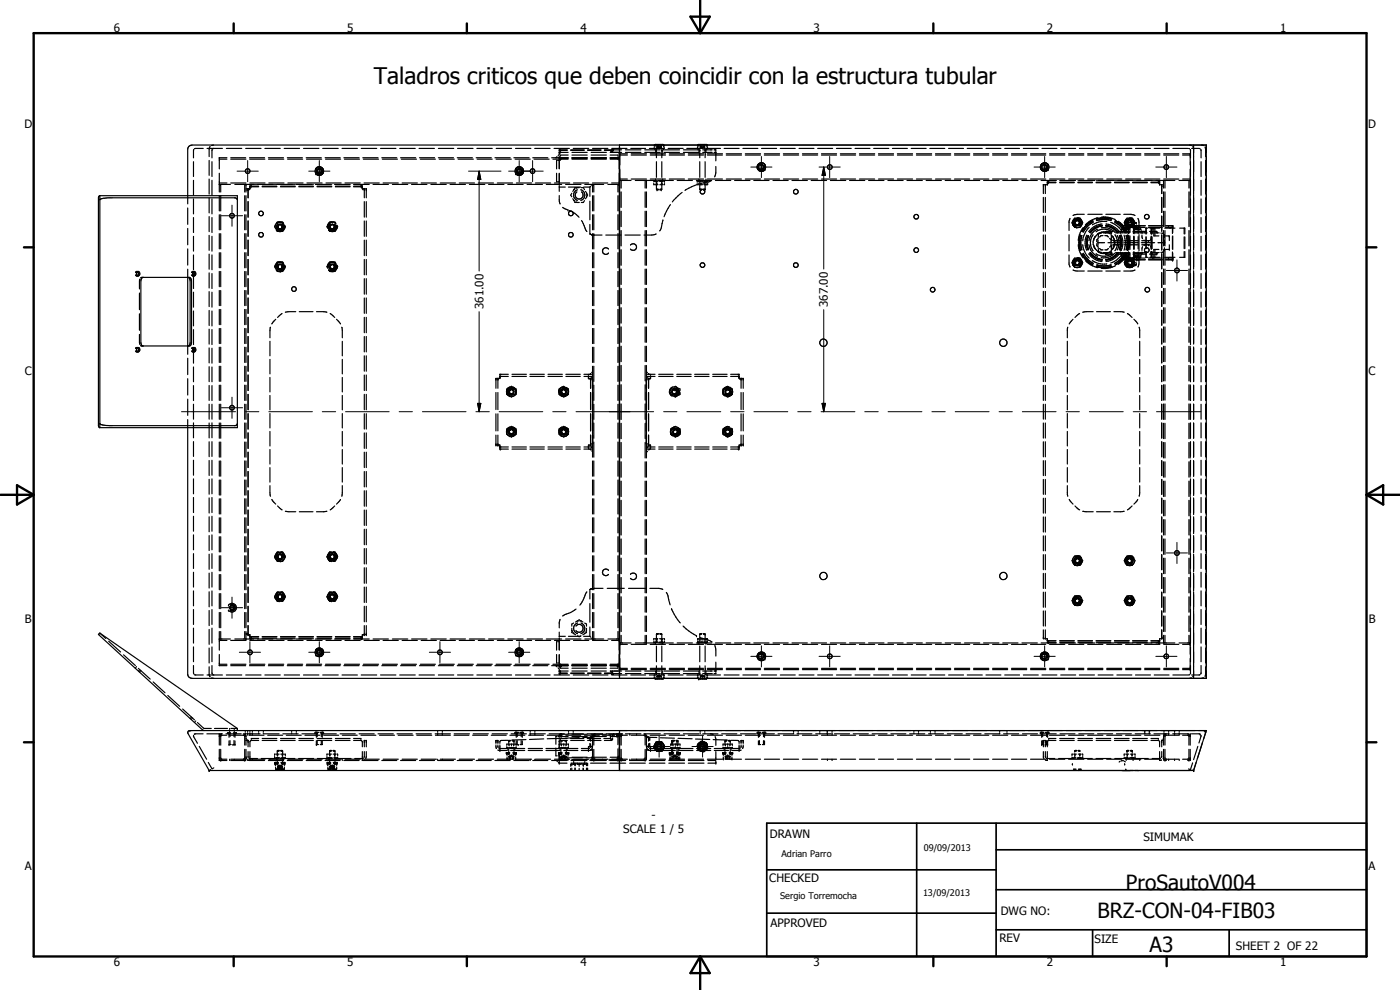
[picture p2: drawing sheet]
<svg xmlns="http://www.w3.org/2000/svg" width="420mm" height="297mm" viewBox="0 0 420 297" stroke-linecap="round" stroke-linejoin="round" font-family="sans-serif">
<defs><g id="words">
<text font-size="6.9" x="112.2" y="25.1">Taladros criticos que deben coincidir con la estructura tubular</text>
<g font-size="6.3">
<text x="337.9" y="267.1">ProSautoV004</text>
<text x="329.4" y="275.4">BRZ-CON-04-FIB03</text>
<text x="345" y="285.6">A3</text>
</g>
<g font-size="3.5">
<text x="34.2" y="9.6">6</text>
<text x="104.2" y="9.6">5</text>
<text x="174.2" y="9.6">4</text>
<text x="244.2" y="9.6">3</text>
<text x="314.2" y="9.6">2</text>
<text x="384.2" y="9.6">1</text>
<text x="7.3" y="38.4">D</text>
<text x="410.6" y="38.4">D</text>
<text x="145.1" y="92.8" transform="rotate(-90 145.1 92.8)">361.00</text>
<text x="248.5" y="92.2" transform="rotate(-90 248.5 92.2)">367.00</text>
<text x="7.4" y="112.6">C</text>
<text x="410.7" y="112.6">C</text>
<text x="7.4" y="186.9">B</text>
<text x="410.8" y="186.9">B</text>
<text x="195.6" y="245.8">-</text>
<text x="187.1" y="250">SCALE 1 / 5</text>
<text x="231" y="251.5">DRAWN</text>
<text x="343.1" y="252.3">SIMUMAK</text>
<text x="7.4" y="261.1">A</text>
<text x="410.7" y="261.1">A</text>
<text x="230.9" y="264.6">CHECKED</text>
<text x="300.3" y="274.5">DWG NO:</text>
<text x="231.3" y="278.3">APPROVED</text>
<text x="299.9" y="282.6">REV</text>
<text x="328.5" y="283.1">SIZE</text>
<text x="370.9" y="285.1">SHEET 2 OF 22</text>
<text x="34.2" y="289.9">6</text>
<text x="104.2" y="289.9">5</text>
<text x="174.2" y="289.9">4</text>
<text x="244.2" y="289.9">3</text>
<text x="314.2" y="289.9">2</text>
<text x="384.2" y="289.9">1</text>
</g>
<g font-size="2.7">
<text x="234.5" y="257.1">Adrian Parro</text>
<text x="277.2" y="255.3">09/09/2013</text>
<text x="234.1" y="269.7">Sergio Torremocha</text>
<text x="277" y="268.7">13/09/2013</text>
</g>
</g></defs>
<g fill="none" stroke="#000" stroke-width=".35">
<path d="M29.6 59l.4-.3h41.2v69.6h-41.4l-.2-.2zM30 59.9l1-.4 1.4-.1h38.2l.6 .5M30 58.7v69.6M58.1 48.5v4.5M58.1 54.1v4.5M58.1 59.7v4.5M58.2 44.8l-.1 2.6M61 44.5l-2.6 .1M62.1 44.5h4.6M62.8 44.5v.1M62.8 44.7v2.3M62.8 48.1v4.5"/>
<path d="M62.8 53.7v4.6M62.8 59.4v4.5M63.1 44l-.3 .5M63.6 48.5v4.5M63.6 54.1v4.5M63.6 59.7v4.5M63.7 44.8l-.1 2.6M64.1 43.5l-.6 .1M64.2 44.5l-.3 .1M65.8 55.3h.3M65.8 54.9h2.3M65.8 47.8h2.3"/>
<path d="M65.8 47.9v2.8M65.8 52v2.8M65.8 55.1v2.5M65.8 58.7v4.6M66.2 55.3v2.3M66.2 58.7v4.6M66.4 55.3h2.8M67.9 44.5h4.6M68.1 47.3h-2.3v.3M69.2 54.9h4.6M69.2 47.8h4.6M69.2 47.3h4.5"/>
<path d="M70.5 55.3h2.8M73.4 55.3v2.3M73.4 58.7v4.6M73.6 55.3h2.5M73.7 44.5h4.6M73.8 56.6h.2M73.8 55.3v2.3M73.8 58.7v4.6M73.8 57h.2M74.2 56.6h.4M74.2 57h.3M74.5 56.6v.2"/>
<path d="M74.5 56.9v2.5M74.9 47.3h4.5M74.9 47.8h4.6M75 54.9h4.5M75 55.8v.4M75 56.4l-.2 .2M75 56h.1M75.1 55.4l-.1 .2M75.3 55.4h2.3M75.3 56h2.3M75.4 55.3v.2M75.4 55.8v.1h2.2"/>
<path d="M77.3 55.3h4.6M78.7 55.4h4.4M78.7 56h4.4M78.7 55.9h4.4M79.5 44.5h4.6M80.5 47.3h4.6M80.6 47.8h4.6M80.7 54.9h4.5M83.1 55.3h4.6M84.2 55.4h4.4M84.2 56h4.4M84.2 55.9h4.4"/>
<path d="M85.3 44.5h4.6M86.2 47.3h4.6M86.3 47.8h4.5M86.4 54.9h4.6M88.8 55.3h4.7M89.7 55.4h4.4M89.7 56h4.4M89.7 55.9h4.4M91.1 44.5h4.6M91.9 47.3h4.5M92 47.8h4.6M92.1 54.9h4.6"/>
<path d="M94.6 55.3h4.7M94.8 52.1l.9 .5M95.1 50.9a.87 .87 0 0 0 .1 1.1 .87 .87 0 0 0 1.1 .1M95.2 55.4h4.4M95.2 56h4.4M95.2 55.9h4.4M95.4 50.5a.92 .92 0 0 1 1 .1 .92 .92 0 0 1 .3 1M95.7 50a1.3 1.3 0 0 1 1.4 1.3 1.3 1.3 0 0 1-1.4 1.3M95.7 50l-.8 .4M95.7 50.1a1.25 1.25 0 0 0-1.1 1.2 1.25 1.25 0 0 0 1.1 1.3M96 50l.7 .4M96.6 51.8l-.6 .4-.6-.1"/>
<path d="M96.6 50.9l.1 .5M96.7 51.6l-.3 .4M96.8 50.5l.2 .3M96.8 44.5h4.7M97 51.9l-.3 .4-.7 .3M97 50.9l.1 .3M97.1 51.5l-.1 .2M97.6 47.3h4.5M97.7 47.8h4.5M97.8 54.9h4.6M100.4 55.3h4.6M100.7 55.4h4.4"/>
<path d="M100.7 56h4.4M100.7 55.9h4.4M102.6 44.5h4.7M103.2 47.3h4.6M103.4 47.8h4.5M103.5 54.9h4.6M106.1 55.4h2.3M106.1 56h2.3M106.2 55.3h4.6M108.3 55.3v.2M108.3 55.8v.1h-2.2M108.4 44.5h4.7"/>
<path d="M108.6 55.4l.1 .2M108.6 56h.1M108.7 55.8v.4M108.7 56.4l.2 .2M108.9 47.3h4.5M109 47.8h4.6M109.1 56.6h.4M109.3 54.9h4.5M109.3 56.6v.2M109.3 56.9v2.5M109.7 56.6l.2 .2M109.9 56.9v2.5"/>
<path d="M112 55.3h4.6M114.2 44.5h4.6M114.6 47.3h4.5M114.8 47.8h4.5M115 54.9h4.5M117.8 55.3h4.6M120 44.5h4.6M120.2 47.3h4.5M120.4 47.8h4.6M120.7 54.9h4.6M123.5 55.3h4.6M125.8 44.5h4.6"/>
<path d="M125.9 47.3h4.5M126.1 47.8h4.6M126.4 54.9h4.6M129.3 55.3h4.6M131.6 47.3h4.5M131.6 44.5h4.6M131.8 47.8h4.5M132.1 54.9h4.6M135.1 55.3h4.6M137.2 47.3h4.6M137.3 44.5h4.7M137.5 47.8h4.6"/>
<path d="M137.8 54.9h4.6M140.9 55.3h4.6M142.9 47.3h4.5M143.1 44.5h4.6M143.2 47.8h4.5M143.5 54.9h4.6M146.6 55.3h4.6M148.5 47.3h4.6M148.9 47.8h4.5M148.9 44.5h4.6M149.3 54.9h4.5M152.4 55.3h4.6"/>
<path d="M154.2 47.3h4.6M154.6 47.8h4.5M154.7 44.5h4.6M154.8 50.5a1.31 1.31 0 0 1 2.1 .2 1.31 1.31 0 0 1-.9 1.9M154.8 52.1l1 .5M155 54.9h4.5M155.1 50.9l-.1 .7 .4 .5M155.4 52.1l.5 .1M155.4 52.1l.2 .1M155.4 50.5h.7l.5 .4M155.8 50.1a1.24 1.24 0 0 0-1.1 .7 1.24 1.24 0 0 0 .1 1.3M156 50l.7 .4"/>
<path d="M156.2 52.1l-.4 .1M156.6 50.9h.1M156.6 50.9v.9l-.7 .4M156.6 50.9l.1 .7M156.6 51.8l-.3 .3M156.7 50.5a1.29 1.29 0 0 1 0 1.7 1.29 1.29 0 0 1-1.7 .1M158.2 55.3h4.6M159.9 47.3h4.5M160.3 47.8h4.5M160.5 44.5h4.6M160.7 54.9h4.6M163.9 55.3h4.7"/>
<path d="M165.6 47.3h2.4M165.9 47.8h4.6M166.3 44.5h4.6M166.4 54.9h4.6M167 52v2.5h.3M167.2 47l-.4 .3M167.3 48.1h-.3v2.6M167.5 54.5h.3M167.5 48.1h.3M167.8 45.5v.8M167.8 46.8v3.9M167.8 52v3.6"/>
<path d="M167.8 55.9v1.5M167.8 58.7v1.6l.3 .9M167.8 45.7h.2M167.8 56.1h1.9M167.8 46.4l-.3 .3M168 45l-.2 .2M168.1 45h2.2M168.1 45.7h2.4M168.1 47.3h2.4M168.2 45.5v.2M168.2 47.1v.4h2.3M168.3 47.6v-.1l-.1 .3"/>
<path d="M168.6 47.3l-.1 .1M169.7 55.3h4.7M170.3 45.1h-2.1v.2M170.5 46.5h-2.3v.3M170.6 56.1h3.7M171.3 45h4M171.3 45.1h4M171.6 58l-.3 .5 .3 .6M171.7 45.7h4.5M171.7 47.8h4.5M171.7 47.3h4.5M171.7 46.5h4.5"/>
<path d="M171.7 47.5h4.5M171.9 59.6l.3 .6M172 44.5h4.7M172.1 54.9h4.6M172.2 56.9l-.3 .5M172.3 56.7l-.1 .2M172.5 56.7l-.3 .2M172.8 56.3l-.4 .2M173 56.3h.9M173.1 57.6a1.19 1.19 0 0 0-.2 1.7 1.19 1.19 0 0 0 1.8 0 1.19 1.19 0 0 0-.2-1.7M173.2 56.3l-.3 .2M173.3 56.9a1.66 1.66 0 0 0-1.2 1.6 1.66 1.66 0 0 0 1.2 1.6"/>
<path d="M174.3 56.9a1.65 1.65 0 0 1 1.2 1.6 1.65 1.65 0 0 1-1.2 1.6M174.4 56.3h.7l.3 .6M175.2 56.1h1.8M175.5 55.3h2.6M175.7 57.4l.4 .6M176.1 58v.3M176.1 58.7v.4M176.1 59.1l-.4 .5M176.1 58v.2M176.1 58.9v.2M176.2 58.3v.4M176.3 45h4.1"/>
<path d="M176.3 45.1h4.1M177 56.1v2.8M177.3 55.9l-.3 .2M177.4 45.7h4.6M177.4 47.8h4.6M177.4 47.3h4.6M177.4 46.5h4.6M177.4 47.5h4.6M177.6 55.6l.2-.3v2.3M177.8 58.7v4.6M177.8 54.9h4.6M177.8 44.5h4.6"/>
<path d="M178.2 55.3v2.3M178.2 58.7v4.6M178.3 55.3h2.9M181.4 45h2.1M181.4 45.1l2 .2M182.4 55.3h2.9M183.1 45.7h3.5M183.1 46.5h2.4v.3M183.1 47.8h2.5M183.1 47.3h2.5M183.1 47.5h2.4M183.4 45.4v.3"/>
<path d="M183.4 45.5l-.2 .2M183.5 54.9h2.3M183.6 44.5h4.6M183.7 45h.3M183.8 45v.3M183.8 45.5v.2M183.8 45.1l-.2 .2M184.1 45h2.5M185.5 47.1v.4M185.5 47.6v.2M185.5 55.3v2.3M185.5 58.7v4.6"/>
<path d="M185.6 55.3h.2M185.7 47.8h.1M185.7 47.3h.1M185.8 45.7v.6M185.8 46.8v.8M185.8 47.9v2.8M185.8 52v2.8M185.8 55.1v2.5M185.8 58.7v4.6M185.9 43.5v160M186 46.7v2.8M186 50.8v2.8"/>
<path d="M186 53.8v2.6M186 57.6v4.6M186 54.1h.3M186 53.7h2.3M186 46.5h2.3M186.4 54.1v2.3M186.4 57.6v4.6M186.6 54.1h2.8M187.7 45h4.7M187.7 45.7h4.7M188.3 46.1h-2.3v.3M189.3 44.5h4.4"/>
<path d="M189.4 53.7h4.6M189.4 46.5h4.6M189.4 46.1h4.6M190.7 54.1h2.8M193.5 45h4.7M193.5 45.7h4.7M193.6 54.1v2.3M193.6 57.6v4.6M193.7 54.1h2.6M194 54.1v2.3M194 57.6v4.6M195.1 53.7h4.6"/>
<path d="M195.1 46.5h4.6M195.1 46.1h4.6M196.2 54.1v.5M196.2 55v.4h.3M196.3 43.5v.4M196.3 44.2v.3M196.4 54.1l.2 .3M196.5 44l.1-.7h2.4l.1 .7M196.5 44.4v.6M196.7 55.4h.8M196.8 45v.2M196.8 45.5v.2"/>
<path d="M196.8 53.7v.1M196.8 54v.4h.5M196.9 46.1v.2M196.9 46.4v.1M196.9 54.4v.3M196.9 55.1v.3M197 56.8h.6M197 45v2.3M197 48.5v4.7M197 54.4v2.4M197 56.8h.1M197.1 54.4v.3"/>
<path d="M197.1 55.1v.3M197.1 56.9h.5M197.1 43.3v.3M197.1 43.9v.2M197.1 44.1h.3M197.1 44.1l.2 .1M197.2 54.1v.5M197.2 55v.4M197.2 44.2l.2 .1M197.4 43.3v.3M197.4 43.9v.2M197.4 44.1l.2 .1"/>
<path d="M197.5 54.1h4.6M197.6 44.1l-.2 .1M197.6 44.1h.4M197.6 43.3v.3M197.6 43.9v.2M197.6 44.4h.4M197.7 54.4h.7M198 55.4h.8M198 43.3v.3M198 43.9v.2M198 44.1l.2 .1M198.1 56.8h.5"/>
<path d="M198.2 54.1v.3M198.3 43.3v.3M198.3 43.9v.2M198.3 54.1v.3M198.3 44.1l-.1 .1M198.3 44.1h.2M198.4 44.2l-.2 .1M198.5 43.3v.3M198.5 43.9v.2M198.5 54.1v.5M198.5 55v.4M198.5 44.1l-.1 .1"/>
<path d="M198.5 56.9h-.5M198.6 54.4h.4M198.6 54.1v2.7M198.6 45v2.3M198.6 48.5v4.7M198.6 56.8h.1M198.7 46.1v.2M198.7 46.4v.1M198.7 54.1v.5M198.7 55v.4M198.8 54.1v.3M198.9 45v.2"/>
<path d="M198.9 45.5v.2M198.9 53.7v.1M198.9 54v.4M199.1 44.4v.6M199.2 54.4h.2v.3M199.3 45h4.7M199.3 45.7h4.7M199.3 44.2l.1 .3h-4.5M199.3 43.5v.4M199.4 55.1v.3h-.2M200.5 44.5h4.5M200.9 53.7h4.5"/>
<path d="M200.9 46.5h4.5M200.9 46.1h4.5M203.2 54.1h4.6M204.7 57.7l-2.9 2.9M205.1 45h4.7v.2M206.1 44.5h4.5M206.6 53.7h4.5M206.6 46.5h4.5M206.6 46.1h4.5M209 54.1h4.6l-1 .5-2.4 .5M209.2 55.4l-3.6 1.7M209.2 55.1v.3h.4"/>
<path d="M209.3 43.5v.4M209.3 44.2v.3M209.5 44l.1-.7h2.4l.1 .7M209.5 44.4v.6M209.6 54.1l-.1 .3h-.3v.3M209.7 54.1v.5M209.7 55v.4M209.8 45.5v.2h-4.7M209.8 53.7v.1M209.8 54v.4M209.8 54.4h.5M209.9 46.1v.2"/>
<path d="M209.9 46.4v.1M210 55.4h.9M210 56.8h.6M210 45v2.3M210 48.5v4.7M210 54.4v2.4M210 56.8h.1M210.1 54.1v.3M210.1 56.9h.5M210.1 43.3v.3M210.1 43.9l.1 .3M210.1 54.1v.5"/>
<path d="M210.1 55v.4M210.2 44.2l.2 .1M210.3 43.3v.3M210.3 43.9v.2M210.3 44.1l.2 .1M210.3 44.1v.1M210.4 54.1v.5M210.4 55v.4M210.5 44.2h.1M210.6 54.4h.5M210.6 44.4h.4M210.6 43.3v.3"/>
<path d="M210.6 43.9v.2M210.6 44.1l.2 .1M210.6 44.1l-.1 .1M210.8 54.1v.3M210.8 44.2h.1M210.9 45h2.9M210.9 45.7h2.9M211 44.1l.1 .1M211 43.3v.3M211 43.9v.2M211 44.1l-.1 .1M211.1 56.8h.5"/>
<path d="M211.1 44.2h.1M211.3 54.4v.3M211.3 55.1v.3M211.3 43.3v.3M211.3 43.9v.2M211.3 44.1h.2M211.3 44.1l-.2 .1M211.4 55.4h.7M211.5 43.3v.3M211.5 43.9v.2M211.5 54.1v.5M211.5 55v.4"/>
<path d="M211.5 44.1l-.3 .2M211.5 56.9h-.5M211.5 54.4h.5M211.6 45v2.3M211.6 48.5v4.7M211.6 54.4v2.4M211.6 56.8h.1M211.7 46.1v.2M211.7 46.4v.1M211.7 44.5h4.5M211.9 45v.2M211.9 45.5v.2"/>
<path d="M211.9 53.7v.1M211.9 54v.4M212 54.4v.3M212 55.1v.3M212.1 44.4v.6M212.1 54.1v.3M212.3 54.1l-.1 .3M212.3 53.7h4.5M212.3 46.5h4.5M212.3 46.1h4.5M212.3 43.5v.4M212.3 44.2v.3"/>
<path d="M212.4 55l-.2 .4M212.4 54.1v.5M214.3 45h.5v.2M214.3 45.7h.5M214.7 54.1h4.6M214.8 45.5v.5M214.8 46.3v2M214.8 50v2.1l-.4 1M217.3 44.5h4.5M218 53.7h4.5M218 46.5h4.5M218 46.1h4.5"/>
<path d="M220.5 54.1h4.6M223 44.5h4.4M223.7 53.7h4.5M223.7 46.5h4.5M223.7 46.1h4.5M226.2 54.1h4.6M227.2 49.9l.2 .8M227.4 50.7l.1 .2M227.7 50.3v.2M227.7 50l-.1 .2M227.7 49.7v.9M227.7 50.5l.6 .5 .6-.1"/>
<path d="M227.7 49.7v.2M227.7 50.6l.2 .2M228 50.9h.9M228.2 49.5l.2-.1a.71 .71 0 0 1 .8 .7 .71 .71 0 0 1-.8 .7l-.2-.1M228.2 49.6a.6 .6 0 0 1 .9 .3 .6 .6 0 0 1-.4 .8h-.5M228.5 44.5h4.6M228.9 50.9h.1M229 49.4l-.8-.1-.5 .4M229.2 49a1.31 1.31 0 0 0-2 .9M229.2 49.1a1.28 1.28 0 0 1 .1 2 1.28 1.28 0 0 1-1.9-.4M229.3 49.7l.1 .7-.5 .5M229.4 53.7h4.6"/>
<path d="M229.4 46.5h4.6M229.4 46.1h4.6M229.6 50.9l-.2 .2a1.26 1.26 0 0 1-1.7 0M229.6 49.4a1.31 1.31 0 0 0-1.3-.5 1.31 1.31 0 0 0-1 1M232 54.1h4.5M234.2 44.5h4.5M235.1 53.7h4.6M235.1 46.5h4.6M235.1 46.1h4.6M237.7 54.1h4.6M239.8 44.5h4.5M240.8 53.7h4.6"/>
<path d="M240.8 46.5h4.6M240.8 46.1h4.6M243.4 54.1h4.7M245.4 44.5h4.5M246.5 53.7h4.6M246.5 46.5h4.6M246.5 46.1h4.6M249.2 54.1h4.6M251 44.5h4.5M252.2 53.7h4.6M252.2 46.5h4.6M252.2 46.1h4.6"/>
<path d="M255 54.1h4.5M256.6 44.5h4.5M257.9 53.7h4.6M257.9 46.5h4.6M257.9 46.1h4.6M260.7 54.1h4.6M262.2 44.5h4.5M263.6 53.7h4.6M263.6 46.5h4.6M263.6 46.1h4.6M266.5 54.1h4.5M267.8 44.5h4.5"/>
<path d="M269.3 53.7h4.6M269.3 46.5h4.6M269.3 46.1h4.6M272.2 54.1h4.6M273.5 44.5h4.4M275 53.7h4.6M275 46.5h4.6M275 46.1h4.6M277.9 54.1h4.6M279 44.5h4.5M280.7 53.7h4.6M280.7 46.5h4.6"/>
<path d="M280.7 46.1h4.6M283.7 54.1h4.6M284.7 44.5h4.5M286.5 53.7h4.5M286.5 46.5h4.5M286.5 46.1h4.5M289.5 54.1h4.5M290.3 44.5h4.5M292.2 53.7h4.5M292.2 46.5h4.5M292.2 46.1h4.5M295.2 54.1h4.6"/>
<path d="M295.9 44.5h4.5M297.9 53.7h4.5M297.9 46.5h4.5M297.9 46.1h4.5M300.9 54.1h4.6M301.5 44.5h4.5M303.6 53.7h4.5M303.6 46.5h4.5M303.6 46.1h4.5M306.7 54.1h4.6M307.1 44.5h4.5M309.3 53.7h4.5"/>
<path d="M309.3 46.5h4.5M309.3 46.1h4.5M312.2 49.9v.5M312.2 50.4l.2 .3M312.3 49.9v.5M312.3 50.7a1.29 1.29 0 0 0 2.3 .2M312.4 49.6l-.2 .3M312.5 54.1h4.5M312.6 50.2l.1 .4M312.7 44.5h4.5M312.7 49.7l-.1 .6 .3 .5M312.7 49.7l-.1 .3"/>
<path d="M312.9 50.8l.6 .3 .5-.2M312.9 50.8l.9 .2M313.1 55.7v2.4M313.1 59.2v4.6M313.2 49.5a.69 .69 0 0 1 1 .6 .69 .69 0 0 1-1 .6M313.2 49.6h.5l.4 .4-.2 .6-.7 .1M313.3 55.4l-.2 .1M313.5 55.4h.4M313.7 55.4v.1M313.7 55.7v2.4M313.7 59.2v4.6M313.9 50.9h.1"/>
<path d="M314 49.4l-.7-.1-.6 .4M314.1 49l-.7-.2-.8 .3-.3 .5M314.2 49.1a1.28 1.28 0 0 1 .2 2 1.28 1.28 0 0 1-2-.4M314.3 49.7l.1 .7-.4 .5M314.3 55.2l-.2 .2M314.3 54.6v.4M314.3 54.8h.1M314.4 54.2l-.1 .2M314.6 49.4a1.33 1.33 0 0 0-2.2 .2M314.6 54.2h2.3M314.6 54.8h2.3M314.7 54.1v.3"/>
<path d="M314.7 54.5v.2h2.2M315 53.7h4.6M315 46.5h4.6M315 46.1h4.6M318 54.2h4.4M318 54.8h4.4M318 54.7h4.4M318.2 54.1h4.6M318.3 44.5h4.5M320.7 53.7h4.6M320.7 46.5h4.6M320.7 46.1h4.6"/>
<path d="M323.5 54.2h4.4M323.5 54.8h4.4M323.5 54.7h4.4M323.9 54.1h4.6M323.9 44.5h4.6M326.4 53.7h4.6M326.4 46.5h4.6M326.4 46.1h4.6M329 54.2h4.4M329 54.8h4.4M329 54.7h4.4M329.6 44.5h4.4"/>
<path d="M329.7 54.1h4.6M332.1 53.7h4.6M332.1 46.5h4.6M332.1 46.1h4.6M334.5 54.2h4.4M334.5 54.8h4.4M334.5 54.7h4.4M335.2 44.5h4.5M335.4 54.1h4.6M337.8 53.7h4.6M337.8 46.5h4.6M337.8 46.1h4.6"/>
<path d="M339.9 54.2h4.4M339.9 54.8h4.4M339.9 54.7h4.4M340.8 44.5h4.5M341.2 54.1h4.6M343.5 53.7h4.6M343.5 46.5h4.6M343.5 46.1h4.6M345.4 54.2h2.4M345.4 54.8h2.4M346.4 44.5h4.4M346.9 54.1h2.6"/>
<path d="M347.6 54.1v.3M347.6 54.5v.2h-2.2M347.9 54.2l.1 .2M347.9 54.8h.1M348 55.2l.2 .2M348 54.6v.4M348.4 55.4h.4M348.6 55.4v.1M348.6 55.7v2.4M348.6 59.2v4.6M348.6 55.8h.2M349 55.4h.2"/>
<path d="M349 55.8h.2M349.2 54.1v2.3M349.2 57.6v4.6M349.2 53.7h4.6M349.2 46.5h4.6M349.2 46.1h4.6M349.6 54.1v2.3M349.6 57.6v4.6M349.7 54.1h2.9M352 44.5h4.5M353.9 54.1h2.8M354.9 46.1h2.3v.3"/>
<path d="M354.9 53.7h2.3M354.9 46.5h2.3M356.7 44.5l.3 .1M356.8 54.1v2.3M356.8 57.6v4.6M356.9 54.1h.3M357 43.5l.5 .2M357.2 46.7v2.8M357.2 50.8v2.8M357.2 53.8v2.6M357.2 57.6v4.6M357.2 44.8l.1 2.6"/>
<path d="M357.3 48.5v4.5M357.3 54.1v4.5M357.3 59.7v4.5M357.6 44.5l2.6 .1M358 44l.2 .5M358.2 43.5v14.8M358.2 58.4v5.5M360.4 44.8l.1 2.6M360.5 48.5v4.5M360.5 54.1v4.5M360.5 59.7v4.5M360.6 43.5l.6 .2"/>
<path d="M361.6 44.1l.2 2.9M361.8 48.1v4.5M361.8 53.7v4.6M361.8 59.4v4.5M56.3 61.2v-16.5l.5-.8 .8-.4h304.4v160h-304.8l-.6-.5-.3-.7v-76.4M56.3 62.4v4.9M56.3 68.5v4.9M56.3 74.7v4.8M58.1 65.3v4.5M58.1 70.9v4.5M58.1 76.5v4.4M62.8 65v4.5"/>
<path d="M62.8 70.6v4.5M62.8 76.2v4.6M63.6 65.3v4.5M63.6 70.9v4.5M63.6 76.5v4.4M65.8 64.4v4.6M65.8 70.1v4.6M65.8 75.8v4.5M66.2 64.4v4.6M66.2 70.1v4.6M66.2 75.8v4.5M73.4 64.4v4.6"/>
<path d="M73.4 70.1v4.6M73.4 75.8v4.5M73.8 64.4v4.6M73.8 70.1v4.6M73.8 75.8v4.5M74.5 60.5v4.7M74.5 66.3v4.6M74.5 72.1v4.6M74.5 77.9v4.6M82.7 67.6l-.3 .4 .3 .5M82.7 79.5l-.3 .5 .3 .5M82.8 68.4a1.29 1.29 0 0 0 1.7 .9"/>
<path d="M82.9 69l1.1 .5 .6-.1-.1-.2M83 69l.2 .4h.6M83.2 67.9l.3 .8M83.2 79.9a.83 .83 0 0 0 1.1 .9M83.2 66.8l-.2 .2M83.2 78.9l-.2 .1M83.3 66.9a1.3 1.3 0 0 1 1.8 .4 1.3 1.3 0 0 1-.4 1.8M83.4 79.2a1.05 1.05 0 0 0-.2 1.5 1.05 1.05 0 0 0 1.5 .1M83.4 67.2a1.06 1.06 0 0 0-.2 1.5 1.06 1.06 0 0 0 1.5 .1M83.4 79.9l.2 .6M83.4 68.5l.1 .1M83.4 68l.1 .4"/>
<path d="M83.4 79.9v.4M83.4 68l.1 .3M83.4 69.3l.2 .1M83.4 67.9v.1M83.5 68.4l.4 .3M83.5 79.7l-.1 .2M83.5 68.7l.8 .1M83.6 79.6l-.2 .3M83.6 68.5l.6 .2M83.6 66.6l-.2 .2M83.6 78.6l-.2 .1M83.6 68.5l.5 .2"/>
<path d="M83.6 68.5h.1M83.6 79.5v.1M83.7 79.5l-.1 .1M83.8 66.6h-.6l-.2 .5M83.8 78.6h-.6l-.2 .5M83.8 67.4l-.4 .5 .1 .6M83.9 79.5h.3M83.9 67.2a.86 .86 0 0 1 .8 .5 .86 .86 0 0 1 0 .9M84 67.4h.1M84 67.4l.4 .1M84.3 66.6h.5l.3 .5M84.3 78.6h.5l.3 .5"/>
<path d="M84.3 68.8h.1M84.3 68.8l.1 .2M84.4 79.5l.3 .6-.3 .5M84.4 67.5v.1M84.5 79.3l.4 .5v.4l-.4 .6M84.5 68.7v.3M84.5 68.7l-.1 .1M84.5 67.3l.2 .3M84.5 67.6l-.2-.2-.7 .1-.2 .5M84.5 68.7l.1 .2M84.5 68.4l-.3 .2M84.6 67.7v.4"/>
<path d="M84.6 67.7l.1 .6-.5 .4M84.7 67.2a1.05 1.05 0 0 1 0 1.6M84.7 79.2a1.05 1.05 0 0 1 0 1.6M84.7 68.6v.2M84.7 68.6l-.2 .1M84.7 69.3h.1M84.7 69.1v.2M84.7 67.7a.78 .78 0 0 1-.2 1 .78 .78 0 0 1-1-.1M84.7 69.1l-.2 .2M84.8 69l.1 .2M85.1 79a1.46 1.46 0 0 0-1.7-.3 1.46 1.46 0 0 0-.8 1.5M85.1 67a1.47 1.47 0 0 0-1.7-.3 1.47 1.47 0 0 0-.8 1.5"/>
<path d="M85.1 69l-.3 .4h-.5M85.2 69l-.5 .3M85.4 67.6l.2 .4-.2 .5M85.4 79.5l.2 .5-.2 .5M85.4 67.7v.2M85.4 68.2v.2M85.4 79.7v.2M85.5 67.8l-.3 1.2M85.5 79.8l-.3 1.1M98.4 67.6l-.3 .4 .3 .5M98.4 79.5l-.3 .5 .3 .5M98.5 79.8a1.3 1.3 0 0 1 1.6-1 1.3 1.3 0 0 1 .8 1.7 1.3 1.3 0 0 1-1.8 .7"/>
<path d="M98.6 69l.3 .4h.6M98.6 69l.3 .3M98.7 69.1l.2 .1M98.9 79.9a.83 .83 0 0 0 1.1 .9M98.9 68.1l.4 .7h.7M98.9 66.8l-.2 .2M98.9 78.9l-.2 .1M99.1 68.3l.1 .2M99.1 67.2a1.06 1.06 0 0 0-.2 1.5 1.06 1.06 0 0 0 1.6 0 1.06 1.06 0 0 0-.1-1.5M99.1 79.2a1.07 1.07 0 0 0-.2 1.5 1.07 1.07 0 0 0 1.6 0 1.07 1.07 0 0 0-.1-1.5M99.1 67.7v.2M99.1 69.3l.2 .1"/>
<path d="M99.1 79.7v.3M99.1 68.1h.1M99.2 67.6v.8M99.2 68.4l.3 .3M99.2 67.6l-.1 .2M99.3 66.6l-.2 .2M99.3 78.6l-.2 .1M99.4 67.3a.8 .8 0 0 0-.1 1.4 .8 .8 0 0 0 1.2-.6M99.4 67.5l-.2 .1M99.5 66.6h-.6l-.3 .5M99.5 78.6h-.6l-.3 .5M99.5 68.6h.1"/>
<path d="M99.5 68.7h.4M99.5 68.6h.4M99.6 67.4h.3M99.6 79.4l-.3 .2M99.7 66.7a1.3 1.3 0 0 0-1.3 1.5 1.3 1.3 0 0 0 1.6 1.1 1.3 1.3 0 0 0 1-1.7M99.8 79.4l-.7 .4M99.9 79.4l.2 .2M99.9 67.4l.3 .2M99.9 67.4l-.7 .2M99.9 67.4l.1 .1M100 66.6h.5l.3 .5M100 78.6h.5l.3 .5"/>
<path d="M100 68.8l.1 .2M100.1 79.3l.5 .7-.5 .8M100.1 68.7l.1 .3M100.1 68.7l-.1 .1M100.1 67.3l.5 .7-.2 .6M100.1 68.5l-.1 .1M100.1 67.6h.1M100.1 79.3l.4 .8-.5 .7M100.1 79.3l-.6-.1-.5 .4M100.1 79.6h.1M100.2 69.2l.1 .2-.6 .1-.8-.2M100.2 68.7l.1 .2"/>
<path d="M100.2 67.6l.2 .2M100.2 67.6l.2 .6-.3 .3 .2-.3M100.3 67.7l.1 .2M100.3 79.7l.1 .2M100.3 79.8l.1 .1M100.4 67.9v.4l-.5 .4M100.4 79.9v.2M100.4 68.6v.2M100.4 69.1v.2M100.4 68.6l-.3 .1M100.4 69.3h.1M100.5 69l.1 .2"/>
<path d="M100.8 69l-.3 .4h-.5M100.8 67a1.5 1.5 0 0 0-1.7-.3 1.5 1.5 0 0 0-.9 1.5M100.8 79a1.5 1.5 0 0 0-1.7-.3 1.5 1.5 0 0 0-.9 1.5M101.1 67.6l.2 .4-.2 .5M101.1 79.5l.2 .5-.2 .5M101.1 67.7v.2M101.1 68.2v.2M101.1 79.7v.2M101.2 79.8v.6l-.8 .9M101.2 67.9v.6l-.8 .8M109.3 60.5v4.7M109.3 66.3v4.6"/>
<path d="M109.3 72.1v4.6M109.3 77.9v4.6M109.9 60.5v4.7M109.9 66.3v4.6M109.9 72.1v4.6M109.9 77.9v4.6M168.9 62.2l1.6 .8M170.9 63.2l1 .5M171.9 63.7l1.9 1.5M172.2 60.2l.3 .1M172.2 60.2l.1 .1M172.4 60.5l.4 .2"/>
<path d="M172.9 60.5l.3 .2M173 60.7h.9M174.5 66.2l1.6 3.3M175.4 60.2l-.3 .5h-.7M177 70.2l.3 .1M177 60.4v5.6M177 67.4v2.8M177.2 70.2l.1 .1M177.3 70.3l3.4 .2M177.6 70.4l.2 .1zM177.8 64.4v4.6M177.8 70.1v4.6"/>
<path d="M177.8 75.8v4.5M178.2 64.4v4.6M178.2 70.1v4.6M178.2 75.8v4.5M181.8 70.5h4.6M182.6 74.7a1.01 1.01 0 0 0-1.5-.1 1.01 1.01 0 0 0 0 1.5 1.01 1.01 0 0 0 1.5-.2M185.5 64.4v4.6M185.5 70.1v4.6M185.5 75.8v4.5M185.8 64.4v4.6M185.8 70.1v4.6M185.8 75.8v4.5"/>
<path d="M186 63.4v4.6M186 69.2v4.6M186 74.9v4.7M186.4 63.4v4.6M186.4 69.2v4.6M186.4 74.9v4.7M187.6 70.5h4.5M189.2 73.5a1.01 1.01 0 0 1 1.5-.1 1.01 1.01 0 0 1 0 1.5 1.01 1.01 0 0 1-1.5-.2M193.6 63.4v4.6M193.6 69.2v4.6M193.6 74.9v4.7M194 63.4v4.6"/>
<path d="M194 69.2v4.6M194 74.9v4.7M196.9 70.2l-1.3 .3h-2.3M199 66l-.6 2.4-.4 .9M201.2 61.4l-1.9 3.6M313.1 64.9v4.5M313.1 70.5v4.5M313.1 76.1v4.5M313.7 64.9v4.5M313.7 70.5v4.5M313.7 76.1v4.5M320.8 70.4v4.9"/>
<path d="M320.8 76.5v2.8l.3 .8M321.1 65.5l-.3 .8v2.9M321.8 67.1l.2 .3M321.8 79.1l.1 .3M321.9 66.5v.7M321.9 78.5v.7M321.9 79.4l.1 .1M322 78.4l-.3 .4 .3 .5M322 66.3l-.3 .5 .3 .5M322 67.4h.1M322 67.5v.1M322 67.6l.2 .2"/>
<path d="M322 79.5l.4 .5 1.1 .3M322.1 67.3l-.1 .1M322.1 79.3l-.2 .1M322.2 67.8l.5 .4 .8 .1M322.2 79.8l.3 .4h.5M322.2 67.8l.3 .4h.5M322.2 67.4l-.2 .2M322.2 67.5l-.1 .1M322.2 79.5h-.2M322.2 79.5l-.1 .1M322.3 77.7l-.5 .8M322.4 67.6l-.3 .1"/>
<path d="M322.4 65.7l-.6 .8M322.4 79.6l-.3 .2M322.4 67.7l.6 .4M322.4 79.4a1.06 1.06 0 0 1 .3-1.4 1.06 1.06 0 0 1 1.4 .1 1.06 1.06 0 0 1 0 1.4M322.4 79.4l.1 .1M322.4 67.4l.1 .2M322.4 79.4l.2-.1-.2 .1M322.4 79.8a1.31 1.31 0 0 1 0-2 1.31 1.31 0 0 1 2 .3 1.31 1.31 0 0 1-.4 1.9M322.5 79.5l.2 .2M322.5 67.6l.2 .1M322.5 67.1v.1M322.5 79.1v.1"/>
<path d="M322.5 67.1l-.1 .1M322.5 79.1l-.2 .1M322.5 67.3l.9 .4M322.5 79.3l.4 .3M322.6 67.2v.1M322.6 79.2l.3 .4M322.6 67.3l-.2 .1M322.6 67.3l.1 .1M322.7 66.8v.4M322.7 78.8v.4M322.7 78.8l.1 .4M322.7 66.8v.1"/>
<path d="M322.7 78.6a.68 .68 0 0 1 .8-.4 .68 .68 0 0 1 .5 .7M322.7 66.9v.2M322.7 66.9l.1 .3M322.7 67.4l-.2 .2M322.7 79.5h-.2M322.7 67.1l.8 .3h-.5M322.7 78.6v.2M322.7 66.9h.1M322.7 78.1l-.2 .3M322.8 78.4l-.1 .4M322.8 66.4l-.1 .4M322.8 78.6l-.1 .4"/>
<path d="M322.8 66.4l-.1 .3M322.8 79.2l.3 .2M322.8 67.2h.1M322.9 79.6l.2 .1M322.9 66.3h.1M322.9 66.3l-.1 .1M323 78.1a.83 .83 0 0 1 1.1 .7 .83 .83 0 0 1-1 .9M323 77.4h-.5l-.3 .5M323 65.4h-.5l-.3 .5M323 66l-.5 .5v.6M323.1 66.2l.6 .1 .3 .5M323.1 66.2l-.2 .1"/>
<path d="M323.1 79.7l.3 .1M323.2 65.4l.7 .1M323.2 77.4l.7 .1 .5 .4M323.2 66.2l.4 .1M323.3 78.2l-.4 .2M323.4 77.9a.93 .93 0 0 0-.9 1.2M323.4 78a.85 .85 0 0 0-.8 1.2M323.4 66a.79 .79 0 0 0-.8 .5 .79 .79 0 0 0 .3 1M323.4 66h-.5l-.4 .4M323.4 66l.4 .2 .3 .7M323.4 65.9l-.3 .1M323.5 78.2v.1"/>
<path d="M323.5 77.9l.9 .5M323.5 65.9l.3 .1M323.5 78.3l.3 .1M323.6 77.4h.5l.3 .5M323.6 65.4h.5l.3 .5M323.6 73.4l.3 1.8 1.2 2.2M323.7 77.4l.2 .2M323.7 65.4l.2 .1M323.7 79.3l-.3 .1M323.7 79.3h.1M323.7 66.3l.1 .2M323.8 66.4v.1"/>
<path d="M323.8 65.9a1.05 1.05 0 0 0-1.2 .2 1.05 1.05 0 0 0-.2 1.3M323.8 65.9a1.07 1.07 0 0 1 .3 1.7M323.8 78.4v.1M323.8 66.5l.1 .3M323.8 72.8l.4 2.3-.3-.9M323.8 66l.6 .4M323.8 72.8l.1 .7M323.9 67.2l-.2 .2M323.9 72.2l-.1 .6M323.9 68.1l-.2 .1M323.9 65.5l.8 .8M323.9 78.6l.1 .4"/>
<path d="M323.9 78.7h.1M324 79l-.2 .3-.6 .2-.4-.3M324 67l-.1 .2M324 66.8l-.1 .4-.5 .3M324 78.8v.2M324 66.8l-.1 .4M324 78.9l-.1 .2M324.1 67.3l-.7 .4-.7-.3M324.1 67.6l-.6 .1M324.1 79.6l-.6 .2M324.1 70.8l.1-.3-.3 1M324.1 77.7l.2 .1"/>
<path d="M324.1 65.7l.2 .1M324.1 70.9l-.3 1.3M324.3 70.6l-.3 2.2 .3 2.3M324.3 67.9l-.2 .1M324.4 79.8l-.3 .4h-.5M324.4 67.8l-.3 .4h-.5M324.4 77.9l.3 .4M324.4 79.3l-.5 .4M324.4 67.3l-.5 .4M324.4 67.5a1.29 1.29 0 0 0-1.2-1.9 1.29 1.29 0 0 0-.8 2.1M324.6 70.9l-.3 1.9 .3 1.9M324.6 74.7l.1 .3"/>
<path d="M324.6 76.2l.3 .5M324.7 78.3l.1 .9-.7 .8M324.7 78.4l.2 .4-.2 .5M324.7 66.3l.2 .5-.2 .5M324.7 66.3l.1 .9-.4 .7M324.7 70.7l-.1 .2M324.7 76.2l.2 .5M324.8 76.2a6.8 6.8 0 0 0 3.2 3.2M324.9 76.7l1.3 1.5M324.9 69l-.3 .4M324.9 76.7l.8 1.1M324.9 69l-.2 .5"/>
<path d="M324.9 73.4l.2 .9 .7 1.8 1.1 1.4M325.1 76l.3 .5M325.1 68.3l-1.2 2.2-.3 1.8M325.3 68.4l-.4 .6M325.4 76.5l.3 .5M325.4 64.3h-2.2l-1.2 .3M325.4 76.5l.3 .5a5.5 5.5 0 0 0 2.4 2M325.7 67.9l-.4 .6M325.7 78.2l1.5 1.2 2.3 .9M326.1 78.2l1.1 .9M326.2 68.1l-1.1 1.5M326.2 78.2l1 .9"/>
<path d="M326.2 70.5a5.4 5.4 0 0 0 0 4.6M326.2 77.5l2 1.5M326.5 64.3h4.3M326.5 70.7a5.1 5.1 0 0 0 0 4.3M326.6 70.7a5 5 0 0 0 0 4.2M326.7 70.8a5.2 5.2 0 0 0 0 4.1M326.7 76.2a6 6 0 0 0 4 2.3M326.8 73.4a4.6 4.6 0 0 0 2.6 3.5M326.9 68.2l-1.1 1.4-.7 1.7-.2 1M327.1 75.9a5.3 5.3 0 0 0 3.7 2.2M327.1 75.9l1.8 1.5M327.2 66.6l-1.9 1.8"/>
<path d="M327.2 79.1l.7 .4M327.2 66.6l-.6 .4M327.2 66.6l.7-.4zM327.2 75.8l.1 .1a5 5 0 0 0 3.5 2M327.8 78.2a5.9 5.9 0 0 0 4.4 1M328 66.3a6.8 6.8 0 0 0-3.2 3.2M328 68.9l-.9 .9M328 76.8l.9 .6M328 70.4a4 4 0 0 0 0 4.8M328.1 66.6l-1.9 1.5M328.2 66.6l-2 1.5M328.2 73.5a3.1 3.1 0 0 0 4.1 2.3"/>
<path d="M328.7 70.9a3.1 3.1 0 0 0 0 3.8M328.9 77.4l1.9 .6M328.9 68.2l-.9 .7M329 76.1a4 4 0 0 0 4.7 0M329 69.6a3.9 3.9 0 0 1 4.7 0M329 80l.6 .1M329 79.9l.6 .2M329 79.8l2 .4 2.6-.4M329 65.8l2-.3 2.6 .3M329.1 79.5h.3M329.2 73.1v.6M329.2 79.5h.2"/>
<path d="M329.2 73.7l.4 .5M329.4 75.5a3.3 3.3 0 0 0 3.8 0M329.4 79.5l1.9 .3M329.4 68.7a4.4 4.4 0 0 0-2.6 3.6M329.5 65.3l-2.3 1-1.5 1.1M329.5 72.8h2M329.5 72.8l.1 .8M329.6 72.1l-.1 .7M329.6 74.3l.1 1.1M329.6 71.5l-.4 .5v.6M329.6 65.5l-.6 .2M329.7 70.3l-.1 1"/>
<path d="M329.9 75.6l.8 .1M330 74.5l.4 .4M330 66l-.9 .2M330.4 70.7l-.4 .4M330.5 68.4a4.4 4.4 0 0 1 4.1 1.3M330.5 70.7h.5M330.5 75h.5M330.5 65.2h2l2.2 .7M330.7 69.9l-.8 .2M330.7 79.8h.6M330.7 67.2a5.7 5.7 0 0 0-4 2.3M330.8 67.7l-1.9 .5"/>
<path d="M330.8 67.8a5.1 5.1 0 0 0-3.6 2M330.8 67.6a5.2 5.2 0 0 0-3.7 2.1M331 65.3l2.7 .4M331 65.3l-1.4 .2M331 65.4l-1.4 .1M331.1 75.8h2.6M331.3 65.8l-1.3 .2M331.3 65.8l1.3 .2M331.6 70.7h.6M331.8 75.8v.3M331.8 69.5v.3M331.8 67.8a5.1 5.1 0 0 1 3.6 2"/>
<path d="M331.9 67.6l2 .6 1.7 1.5M331.9 64.3h4.3M331.9 67.7l1.8 .5M331.9 76.2h2.1M331.9 67.2a5.7 5.7 0 0 1 4 2.3M332 79.8h-.7M332.2 66.5a6.3 6.3 0 0 0-4.4 1M332.2 70.7l.4 .4M332.3 69.8a3.1 3.1 0 0 0-4.1 2.4M332.5 72.8h4M332.6 66l.6 .1M332.6 74.5l-.3 .4-.7 .1"/>
<path d="M333 71.5l.4 .5v.6M333.2 75.5h.1M333.2 70.1a3.4 3.4 0 0 0-3.8 .1M333.2 70.1v.1M333.2 79.5l-1.2 .3M333.2 66.1l.3 .1M333.2 66.1l.2 .1M333.3 69.4l.1 .1M333.3 66.7a7 7 0 0 1 3.5 2.9M333.4 76.2h-.1M333.4 73.8l-.4 .4M333.4 73.1v.6"/>
<path d="M333.4 73.7v.1M333.4 70.5a3.2 3.2 0 0 1 0 4.7M333.4 79.5h-.2M333.5 69.5v.7M333.5 79.5h-.3M333.5 70.8l.1 1M333.5 75.4v.7M333.6 73.8l-.1 1M333.6 79.9l-.6 .2M333.7 80l-.7 .1M333.7 69.8l-2.6 .1M333.7 77.4l-1.8 .6"/>
<path d="M333.7 68.2l1 .7M333.7 68.2l.5 .4M333.9 72.1l2.5 .1M334 70.9a3.2 3.2 0 0 1 0 3.8M334 69.4l-2.1 .1M334.2 68.5l.5 .4M334.6 70.4a4 4 0 0 1 0 4.8M334.6 75.9a4.5 4.5 0 0 1-4.1 1.4M334.7 76.8l.7-1a5.3 5.3 0 0 1-3.6 2.1M334.7 66.3a7.3 7.3 0 0 1 3.2 3.2M334.7 76.8l-1 .6M334.7 68.9l.8 .9"/>
<path d="M334.7 66.2l.7 .4zM334.7 79.8l-2.2 .7h-2M334.8 69.8h4.2M334.8 75.8h4.2M335 69.4h4M335 76.2h4M335 66.9l-.5-.3 1.1 .6M335.3 70.7a4.6 4.6 0 0 1 0 4.3M335.4 73.4l.3 .2M335.4 79.1l-.7 .4M335.4 66.6l1.6 1.3M335.5 67.3l1.4 1.3"/>
<path d="M335.6 69.7h.1M335.6 75.9a5.4 5.4 0 0 1-3.7 2.2M335.6 79.2h.1M335.6 66.4h.1M335.7 66.4l1.9 1.9 .8 1.4M335.7 72.1l-.6 .1M335.9 76.2a6 6 0 0 1-4 2.3M335.9 70.8l.5 1.5v1.1l-.5 1.5M336 67.6l1.3 1.5M336 70.7l.4 1zM336.2 74l.1 1.1M336.2 70.7l.4 2.1-.4 2.2"/>
<path d="M336.3 69.5h2.6M336.3 76.1h2.6M336.3 69.5v.5M336.3 70.5l-.1 1.1M336.3 75.6v.5M336.3 76.1l.2 .3M336.4 74l-.4 .9zM336.4 71.7l.1 .6M336.4 73.4l-2.5 .1M336.5 69.3l-.2 .2M336.5 72.3v.5M336.5 78.2l-1.1 .9"/>
<path d="M336.5 72.8l-.1 1.2M336.5 70.5a5.5 5.5 0 0 1 0 4.6M336.6 77.4h.7M336.6 68.2h.7M336.6 76.6l.1 .2M336.7 68.8h1.9M336.7 77.1l1.9 .2M336.7 68.7v.1M336.7 76.8v.2M336.7 68.8l-.1 .3M336.8 77.9h.8M336.8 67.7h.8"/>
<path d="M336.8 76.1a6.6 6.6 0 0 1-3.5 2.8M336.9 68.2l1 1.7M337 77.8l-.5 .4M337 67.9l1 1.5M337 67.9l1 1.6M337.3 64.3h2.1l1.2 .3M337.3 76.5l-.4 .5M337.3 76.5l-1.3 1.5-1.5 1 1-.6 1.4-1.4M337.3 69.1l.3 .5M337.3 69.1l.2 .5M337.3 70.6l.4 1.6v1.2l-.4 1.7M337.4 72.2h4.2"/>
<path d="M337.4 73.4h4.2M337.5 68.7v.2h1.4M337.5 72.8h4M337.5 68.4v.2M337.5 76.8v.2M337.5 77.1v.2M337.5 76l-.2 .5M337.6 76l-.3 .5M337.6 66.5v.2M337.6 67v.2M337.6 68.7v.2M337.6 76.8v.1"/>
<path d="M337.6 77l1.3 .2M337.6 78.5v.2M337.6 79v.2M337.6 67.1v.3M337.6 79.4v.1M337.6 67.4l.1 .1M337.7 66.3l-.3 .5 .3 .5M337.7 78.4l-.3 .4 .3 .5M337.7 79.5h.1M337.7 67.5v.1M337.7 67.6l.7 .6 .5 .1M337.7 79.5l.7 .7 .8 .1"/>
<path d="M337.8 77.4h.9M337.8 68.2h.9M337.9 67.3l-.3 .1M337.9 79.3l-.3 .1M337.9 68.1v.1M337.9 77.4v.2M337.9 77.8v.1M337.9 67.5l-.2 .1M337.9 79.5h-.2M337.9 75.7l-1 1.7M337.9 76.2a7.3 7.3 0 0 1-3.2 3.2M337.9 79.8l.3 .4h.5"/>
<path d="M337.9 67.8l.3 .4M337.9 79.5l-.1 .1M337.9 70.7l.2 .2M338 66.9v.2M338 78.9l.1 .5M338 67.5l-.2 .1M338 77.8l-.4 .7v.9M338 76.2l-1 1.6zM338 67.1a1.05 1.05 0 0 1 1.3-1.3 1.05 1.05 0 0 1 .5 1.8M338 67.5v.3M338 67.1l.1 .3M338 79.3l.4 .4"/>
<path d="M338 67.6l-.1 .3M338 65.7l-.4 .6v.8M338 79.7l-.1 .1M338 77.7v.1M338 67.8h.1M338 70.9l.3 1.3M338 79.3l.1 .1M338.1 79.4h1.1M338.1 67.4l.3 .3M338.1 67.8h.7M338.1 66.8h-.1M338.2 67.9l.5 .2 1-.2"/>
<path d="M338.2 71.5l.1 .7M338.2 77.4l-.3 .5M338.2 66.8l.2 .6M338.2 67.1v.1M338.2 79.1v.1M338.2 67.1l-.2 .1M338.2 79.1l-.2 .1M338.2 70.9a6.7 6.7 0 0 1 0 3.9M338.2 79.3l.4 .3M338.2 67.3l.6 .4M338.2 66.8h.2M338.2 66.8h-.2"/>
<path d="M338.3 77.9h-.3v.4M338.3 67.3l.1 .2-.2 .1M338.3 67.3l-.2 .1M338.3 67.2v.1M338.3 72.2v1.2M338.3 76.8v.2M338.3 77v.3h.8M338.3 79.2v.1M338.3 77.9h1.8M338.3 79.3l-.2 .1M338.3 79.3l.3 .3M338.3 67.7h1.8"/>
<path d="M338.3 73.4l-.3 1.6M338.3 73.4l-.4 1.6M338.3 68.3v.3M338.3 68.7v.2M338.3 77.8a1.29 1.29 0 0 0-.3 1.9M338.3 70.6l.4 1.6M338.4 66.8a.66 .66 0 0 1 .7-.6 .66 .66 0 0 1 .6 .8M338.4 78.4l-.1 .8 .4 .4M338.4 67.4h-.3M338.4 66.3l-.2 .8M338.4 66.8h.4M338.4 66.7v.5"/>
<path d="M338.4 78.7v.5v-.5M338.4 66.3l-.2 .5M338.4 66.8v.3M338.4 70.5l.3 1M338.4 76l-.8 1.3-1.9 1.9M338.4 66.8h.1M338.4 79.5h-.2M338.4 78.6v.1M338.4 67.1h.1M338.5 77.9l-.4 .5-.1 .9M338.5 77.9l.7-.1 .9 .6M338.5 78.1l-.4 .6 .1 .4"/>
<path d="M338.5 79.2l.2 .2M338.5 79.2h.1M338.5 67.2l.3 .3M338.5 77.9l1.3 .1M338.6 67.5l.5 .1M338.6 79.6l.2 .1M338.7 78.3l-.3 .5M338.7 78.3l-.3 .3M338.7 67.4l.1 .1M338.7 68.3v1.8M338.7 71v3.6M338.7 75.5v1.8"/>
<path d="M338.7 74.2l-.3 .9M338.7 73.5l-.4 1.6M338.7 66.8h.1M338.7 78.2l-.1 .2M338.7 67.7v.2M338.7 68.1v.1M338.7 77.4v.2M338.7 77.8v.1M338.7 71.5l.1 2M338.7 65.4h-.5l-.3 .5M338.7 66.1l.5-.1 .4 .3M338.7 79.7l.1 .1"/>
<path d="M338.7 70.7a7.1 7.1 0 0 1 .1 4.1M338.7 70.8v4M338.7 75.8l.1 2.5M338.7 79.6v.1M338.8 74.8l-.1 .2M338.8 67.8h-.1M338.8 79.7l.3 .1M338.8 73.5l-.1 .7M338.8 72.8l-.1 .7M338.8 79.3l.1 .1M338.8 66.8v.3M338.8 67.5l-.1 2.3"/>
<path d="M338.8 78.8v.5M338.8 79.3l-.1 .2M338.8 67.8h.2M338.8 79.8h.5M338.8 66.3l-.3 .2M338.9 68.5l-1.3 .1M338.9 65.4l.7 .1M338.9 77.4h.4l.8 .5M338.9 76.8h-2.2M338.9 66.2l.5 .1M339 66l-.6 .3M339 79.4h.1"/>
<path d="M339 67.4v.1M339 78.1l.4 .2M339 78.2l.6 .4M339 78.1l-.3 .2M339 78.2h-.3M339 77.9l-.4 .1M339 66.8h-.2M339.1 67.7v2.1M339.1 70.8v4M339.1 75.9v2M339.1 78l-.9 .4M339.1 65.9l-.9 .5"/>
<path d="M339.2 78.2l.2 .1M339.2 67.8h.7M339.2 66.8h.7M339.2 66.2l.2 .1M339.2 68.3l-2.5 .1v.1M339.2 79.8h.1M339.2 65.9h.1M339.2 66.8h.6M339.3 77.4h.7M339.3 68.2h.7M339.3 65.4h.5l.3 .5M339.3 65.9l.8 .5"/>
<path d="M339.4 78.3l.3 .6-.2 .3M339.4 66.3l.2 .2M339.4 65.4l.2 .1M339.4 77.4l.2 .2M339.4 79.3l-.3 .2M339.5 78.4v.1M339.5 66.5l.2 .2-.2 .7-.7 .1M339.6 66.5v.6l-.4 .4M339.6 78.6l.1 .4M339.6 68.1l-.2 .1M339.6 65.5l.5 .3 .5 1-.2 .5M339.6 78.7v.3"/>
<path d="M339.6 79v.1M339.7 78l.3 .4-.1 1M339.7 79.3l-.5 .4h-.5M339.7 78.5a.79 .79 0 0 1-.1 .9 .79 .79 0 0 1-.9 .2M339.8 67.3l-.8 .4-.6-.3M339.8 77.9h.7M339.8 79.6l-.5 .2M339.8 67.6l-.3 .1M339.8 65.7l.3 .1M339.8 77.7l.3 .1M339.8 77.4l.3 .5M339.8 79.7h.5"/>
<path d="M339.8 77.9l.5 .6-.1 .8M339.9 79.4l-.1 .1M339.9 68.3l2.4 .1v.1M340 69.4h4M340 76.2h4M340 66.8h.3M340.1 67.9l-.3 .1M340.1 69.8h4.1M340.1 75.8h4.1M340.1 79.8l-.3 .4h-.5M340.1 77.4h.6M340.1 68.2h.6"/>
<path d="M340.1 67.8l-.3 .4M340.1 77.9l.3 .5M340.1 79.4h-.2M340.1 67.3l-.5 .4M340.1 79.3l-.5 .4M340.2 68.5l1.2 .1M340.2 69.5h2.5M340.2 76.1h2.5M340.2 76.8h2.1M340.2 79.3a1.32 1.32 0 0 1-2.2 .4M340.2 68.2v1.9M340.2 71v3.7"/>
<path d="M340.2 75.6v1.8M340.2 79.8h-.4M340.3 66.5a1.3 1.3 0 0 0-2-.7 1.3 1.3 0 0 0-.1 2.1M340.3 66.8v.3M340.3 67.5v.3M340.3 77.9v.4M340.3 78.8v.5M340.3 79.3v.1M340.3 79.3l-.1 .1M340.3 67.8h.1M340.3 67.8h-.3M340.3 66.8h.4"/>
<path d="M340.3 70.8v4M340.3 79.4v.1M340.3 79.6v.1M340.3 79.7v.1M340.3 79.5l-.5 .5M340.3 67.7v2.4M340.3 75.5v2.4M340.3 79.4h.1M340.4 78.4l.2 .4-.2 .5M340.4 66.3l.1 .6-.4 1M340.4 78.4l-.1 1.1M340.4 66.8h-.1"/>
<path d="M340.4 68.8h1.9M340.5 66.8h.3M340.7 77.9h3M340.7 67.7h3M340.7 77.1v.2h-.8M340.7 68.3v.2M340.7 68.7v.2M340.7 76.8v.2M340.8 68.5v.1M340.8 68.7v.2M340.8 76.8v.1M340.8 77v.2"/>
<path d="M340.8 77.9h.2v.4M340.8 66.8h.1M340.8 66.8h.2M340.9 66.8h.1M341 79.3l-1.2 .1M341 67.5v.3h-.7M341 79.3l-.2 .1M341 66.8v.3M341 78.8v.5M341.1 67.7v.2M341.1 68.1v.1M341.1 77.4v.2"/>
<path d="M341.1 77.8v.1M341.2 77.4h2.5M341.2 68.2h2.5M341.4 77l-1.2 .2M341.4 68.7v.2M341.4 76.8v.1M341.5 65.5l.3 1.2v2.5M341.5 68.7v.2h-1.3M341.5 68.4v.2M341.5 76.8v.2M341.5 77.1v.2M341.6 68.2v1.9"/>
<path d="M341.6 71v3.7M341.6 75.6v1.8M341.8 76.5v2.4l-.3 1.2M341.8 70.4v4.9M342.1 67.7v.2M342.1 68.1v.1M342.1 77.4v.2M342.1 77.8v.1M342.3 77.1l-1.9 .2M342.3 68.7v.1M342.3 76.8v.2M342.3 68.8l.2 .3"/>
<path d="M342.5 76.6l-.2 .2M342.5 72.8h4M342.6 69.3l.1 .2M342.6 73.4l2.5 .1M342.7 69.5v.5M342.7 70.5l.2 1.1M342.7 75.6v.5M342.7 76.1l-.1 .3M342.8 74.1l-.1 1M342.9 74l-.1 .1M343.3 72.1l.6 .1M343.7 73.4l-.4 .2"/>
<path d="M343.9 75.5v1.7h.6M343.9 71.1v3.5M344 68.5v1.7M344 71.1v3.5M344 75.5v1.7M344.5 68.5h-.6v1.7M344.7 77.4h4.1M344.7 68.2h4.1M344.7 77.9h4.2M344.7 67.7h4.2M345 69.4h2l.2 .4M345.1 77.2h.8"/>
<path d="M345.1 68.5h.8M345.1 72.1l-2.5 .1M345.3 69.8l2.6 .1M345.4 73.8l.1 .4M345.5 68.5v1.7M345.5 71.4l-.1 .4M345.5 70.8v4M345.5 75.4v1.8M345.5 76l.1 .1M345.6 68.5v1.7M345.6 71.1v3.5M345.6 75.5v1.7"/>
<path d="M345.6 76.2h.1M345.7 69.4l-.2 .2M345.8 68.5v1.7M345.8 71.1v3.5M345.8 75.5v1.7M346.1 77.2h.3M346.1 68.5h.3M346.3 68.5v.7M346.3 70v.8h1.5M346.3 76.5v.7M346.5 77.2h1.6M346.5 68.5h1.6"/>
<path d="M346.6 68.5v.7M346.6 70v.8M346.6 74.8v.8M346.6 76.5v.7M347.1 76.2h-2.1M347.2 75.8v.3M347.5 72.8h2M347.8 74.8h-1.5v.8M347.9 75.8h-2.6M348.4 69.9l.7 .2M348.6 64.9v4.5M348.6 70.5v4.5"/>
<path d="M348.6 76.1v4.5M349.1 75.6l-.7 .1M349.2 63.4v4.6M349.2 69.2v4.6M349.2 74.9v4.7M349.3 70.3l.2 1M349.3 74.8h1.5M349.3 70.8h1.5M349.5 72.1v.7M349.5 74.3l-.2 1.1M349.5 77.2h1.6M349.5 72.8v.8"/>
<path d="M349.5 68.5h1.6M349.6 63.4v4.6M349.6 69.2v4.6M349.6 74.9v4.7M349.8 77.4h2.1M349.8 68.2h2.1M349.8 67.7h2.1v2.1M350.7 67.7v.2M350.7 68.1v.1M350.7 77.4v.2M350.7 77.8v.1M350.9 70.9v1.3"/>
<path d="M350.9 73.4v1.4M351.2 77.2h1.4M351.2 68.5h1.4M351.9 67.7v.2M351.9 68.1v2M351.9 71v3.7M351.9 75.6v2M351.9 77.8v.1M351.9 75.9v2h-2.1M351.9 70.8v4M354 68.5h1.4v1.7M355.4 75.5v1.7h-1.4"/>
<path d="M355.4 71.1v3.5M355.5 68.5l.1 1.7M355.6 75.5l-.1 1.7M355.6 71.1v3.5M356.8 63.4v4.6M356.8 69.2v4.6M356.8 74.9v4.7M357.2 63.4v4.6M357.2 69.2v4.6M357.2 74.9v4.7M357.3 65.3v4.5M357.3 70.9v4.5"/>
<path d="M357.3 76.5v4.4M358.2 64.1v5.4M358.2 69.8v5.3M358.2 75.5v5.3M360.5 65.3v4.5M360.5 70.9v4.5M360.5 76.5v4.4M361.8 65v4.5M361.8 70.6v4.5M361.8 76.2v4.6M40.7 82.5l.5 .3M41.1 81.4l.2 .1"/>
<path d="M41.2 81.4l-.5 .4M41.3 81.5a.72 .72 0 0 0-.3 .7 .72 .72 0 0 0 .5 .6M41.3 81.5l.3 .6-.5 .7M41.3 81.4h.3a.74 .74 0 0 1 .4 .8 .74 .74 0 0 1-.5 .6M41.3 82.8h.2M41.4 81.4l-.1 .1M41.9 87.9v5M41.9 94.1v5M41.9 83.8h.1M41.9 83.8v2.9M42.7 83.3l14.2-.1 .4 .4 .2 .6v18.6l-.4 1h-14.3l-.4-.3-.1-.7v-18.6zM42.7 83.2l-.5 .2"/>
<path d="M56.3 80.8v25.5M56.5 83.2l.6 .8v19l-.3 .6-.3 .2M57.5 82.5l.5 .3M57.9 81.4l.2 .1M58 81.4l-.5 .4M58.1 82.1v4.5M58.1 87.7v4.5M58.1 93.3v4.5M58.1 98.9v4.5M58.1 81.5l-.3 .9 .5 .4M58.1 81.5l.3 .6-.5 .7M58.1 81.4h.3a.74 .74 0 0 1 .4 .8 .74 .74 0 0 1-.5 .6"/>
<path d="M58.1 82.8h.2M58.2 81.4l-.1 .1M62.8 81.9v4.5M62.8 87.5v4.5M62.8 93.1v4.6M62.8 98.8v4.5M63.6 82.1v4.5M63.6 87.7v4.5M63.6 93.3v4.5M63.6 98.9v4.5M65.8 81.4v4.6M65.8 87.2v4.5"/>
<path d="M65.8 92.8v4.6M65.8 98.6v4.5M66.2 81.4v4.6M66.2 87.2v4.5M66.2 92.8v4.6M66.2 98.6v4.5M73.4 81.4v4.6M73.4 87.2v4.5M73.4 92.8v4.6M73.4 98.6v4.5M73.8 81.4v4.6M73.8 87.2v4.5"/>
<path d="M73.8 92.8v4.6M73.8 98.6v4.5M74.5 83.6v4.7M74.5 89.4v4.6M74.5 95.2v4.6M81.2 98.2l-.2 3.1M82.8 95.8l-1.2 1.4M82.8 80.6a1.3 1.3 0 0 1 .6-1.7 1.3 1.3 0 0 1 1.7 .4 1.3 1.3 0 0 1-.2 1.7M82.9 81l.1 .1M83 80.9l.2 .5h.6M83 81.1l.7 .4M83 81.1l.2 .1"/>
<path d="M83.2 80a.8 .8 0 0 1 1.2-.7 .8 .8 0 0 1 0 1.4M83.4 81.3l.2 .1M83.5 80.4l.4 .2M83.8 80.6h.1M84.2 80.6h.1M84.3 80.8l.1 .2M84.4 80.6h-.5M84.5 80.8h-.2M84.5 80.8v.1M84.5 81.2l.1 .2M84.5 80.7l.1 .2M84.6 81.4l-.9 .1"/>
<path d="M84.7 80.1l-.1 .3-.6 .3-.6-.3v-.3M84.7 94.1l-1.4 1.1M84.7 80.6v.2M84.7 81.4h-.1M84.7 80.2l-.3 .4M84.7 81.3h.1M84.7 81.1v.2M84.8 81l.1 .2M84.9 81l-.8 .3M85.1 80.9l-.3 .5h-.5M85.2 80.9l-.5 .4M85.4 80.1v.3"/>
<path d="M88.8 93.5l-3.2 .2M89.8 93.5h4.1M95 93.5l3.1 .2M98.6 80.9l.3 .5h.6M98.6 81l.5 .4 .9 .1M98.7 81.1l.2 .1M99.1 80.3l.3 .3h.6M99.1 94.1l1.3 1.1M99.1 80.1v.2M99.1 80.2v-.4v.5M99.1 81.3l.2 .1M99.2 80.4l.5 .3 .4-.1"/>
<path d="M99.3 80.4l.3 .2M100 80.8h-.3M100 80.8l.1 .2M100.1 80.8l.1 .1M100.1 80.8h-.1M100.1 80.4l-.1 .2M100.2 81.2l.1 .2M100.2 80.7l.1 .2M100.3 80.4l-.3 .2M100.3 81.4l-.3 .1M100.4 80.6v.2M100.4 81.2v.1"/>
<path d="M100.4 80.1l-.2 .3M100.4 81.1l.1 .2M100.4 80.1l-.1 .2M100.4 81.3l-.1 .1M100.5 81l.1 .2M100.8 80.9l-.3 .5h-.5M101 95.8l1.2 1.4M101.1 80.1v.3M102.6 98.2l.1 3.1M109.3 83.6v4.7M109.3 89.4v4.6M109.3 95.2v4.6"/>
<path d="M109.9 83.6v4.7M109.9 89.4v4.6M109.9 95.2v4.6M177.8 81.4v4.6M177.8 87.2v4.5M177.8 92.8v4.6M177.8 98.6v4.5M178.2 81.4v4.6M178.2 87.2v4.5M178.2 92.8v4.6M178.2 98.6v4.5M185.5 81.4v4.6"/>
<path d="M185.5 87.2v4.5M185.5 92.8v4.6M185.5 98.6v4.5M185.8 81.4v4.6M185.8 87.2v4.5M185.8 92.8v4.6M185.8 98.6v4.5M186 80.7v4.6M186 86.5v4.6M186 92.3v4.6M186 98.1v4.6M186.4 80.7v4.6"/>
<path d="M186.4 86.5v4.6M186.4 92.3v4.6M186.4 98.1v4.6M193.6 80.7v4.6M193.6 86.5v4.6M193.6 92.3v4.6M193.6 98.1v4.6M194 80.7v4.6M194 86.5v4.6M194 92.3v4.6M194 98.1v4.6M313.1 81.8v4.5"/>
<path d="M313.1 87.4v4.5M313.1 93.1v4.5M313.1 98.7v4.5M313.7 81.8v4.5M313.7 87.4v4.5M313.7 93.1v4.5M313.7 98.7v4.5M320.5 98.2l-.2 3.1M322 81l1.2 .3h2.2M322 95.8l-1.1 1.4M323.5 80.3h.1M323.9 80.1l-.2 .1"/>
<path d="M324 94.1l-1.4 1.1M326.5 81.3h4.3M328.1 93.5l-3.2 .2M329.1 93.5h4.1M329.6 80.1l1.4 .2 2-.2M331.9 81.3h4.3M334.3 93.5l3.1 .2M338.4 94.1l1.4 1.1M339.6 80.1l-.2 .1M340.3 95.8l1.1 1.4M340.6 81l-1.2 .3h-2.1M341.9 98.2l.1 3.1"/>
<path d="M348.6 81.8v4.5M348.6 87.4v4.5M348.6 93.1v4.5M348.6 98.7v4.5M349.2 80.7v4.6M349.2 86.5v4.6M349.2 92.3v4.6M349.2 98.1v4.6M349.6 80.7v4.6M349.6 86.5v4.6M349.6 92.3v4.6M349.6 98.1v4.6"/>
<path d="M356.8 80.7v4.6M356.8 86.5v4.6M356.8 92.3v4.6M356.8 98.1v4.6M357.2 80.7v4.6M357.2 86.5v4.6M357.2 92.3v4.6M357.2 98.1v4.6M357.3 82.1v4.5M357.3 87.7v4.5M357.3 93.3v4.5M357.3 98.9v4.5"/>
<path d="M358.2 81.2v5.2M358.2 87v5M358.2 92.7v5M358.2 98.4v4.9M360.5 82.1v4.5M360.5 87.7v4.5M360.5 93.3v4.5M360.5 98.9v4.5M361.8 81.9v4.5M361.8 87.5v4.5M361.8 93.1v4.6M361.8 98.8v4.5"/>
<path d="M40.7 105.3l.5 .3M41.1 104.3h.2M41.2 104.3l-.5 .3M41.3 104.3a.75 .75 0 0 1-.2 1.3M41.3 104.3a.66 .66 0 0 1 .7 .6 .66 .66 0 0 1-.7 .7l-.3-.6 .3-.7M41.4 104.3h-.1M41.9 100.3v3M42.2 103.7l.5 .1M56.3 107.5v4.9M56.3 113.6v4.9M56.3 119.8v4.8M57.5 105.3l.5 .3"/>
<path d="M57.9 104.3h.2M58 104.3l-.5 .3M58.1 104.3a.75 .75 0 0 1-.2 1.3M58.1 104.5v4.5M58.1 110.1v4.5M58.1 115.7v4.5M58.1 104.3a.66 .66 0 0 1 .7 .6 .66 .66 0 0 1-.7 .7l-.3-.4 .3-.9M58.2 104.3h-.1M62.8 104.4v4.5M62.8 110v4.5M62.8 115.7v4.4M63.6 104.5v4.5"/>
<path d="M63.6 110.1v4.5M63.6 115.7v4.5M65.8 104.2v4.6M65.8 109.9v4.5M65.8 115.6v4.5M66.2 104.2v4.6M66.2 109.9v4.5M66.2 115.6v4.5M73.4 104.2v4.6M73.4 109.9v4.5M73.4 115.6v4.5M73.8 104.2v4.6"/>
<path d="M73.8 109.9v4.5M73.8 115.6v4.5M74.5 101v4.6M74.5 106.8v4.6M74.5 112.5v4.7M74.5 118.3v4.6M81 102.4v4.4M81 107.8v4.4M81 113.2v4.4M81 118.7v4.3M102.7 102.4v4.4M102.7 107.8v4.4"/>
<path d="M102.7 113.2v4.4M102.7 118.7v4.3M109.3 101v4.6M109.3 106.8v4.6M109.3 112.5v4.7M109.3 118.3v4.6M109.9 101v4.6M109.9 106.8v4.6M109.9 112.5v4.7M109.9 118.3v4.6M148.8 113.8v2.7M148.8 117.8v5.1"/>
<path d="M149 113.5l-.2 .2M149.2 113.5h.4M149.4 113.5v.2M149.4 113.8v2.7M149.4 117.8v5.1M150 113.3l-.2 .2M150 112.9h.1M150 112.7v.5M150.1 112.3l-.1 .2M150.3 112.9h2.3M150.3 112.3h2.3M152 117.5h.2"/>
<path d="M152 117.6h.2M152 117.5v.1M152 117.7h.2M152 117.6v.3M152 117.9h.2M152 117.9l.5 .8 .6 .3M152.1 117.8v.6l.5 .2M152.2 117.9a1.31 1.31 0 0 1 1.6-1.7 1.31 1.31 0 0 1 .6 2.2M152.2 117.9l.7 .8M152.4 116.5l-.1 .2M152.4 117.5h.2M152.4 117.6h.2"/>
<path d="M152.4 117.7h.2M152.5 117.9h.2M152.6 116.5l-.5 .2v.6M152.6 117.5v.1M152.6 117.6l.1 .3M152.7 117.9l.7 .5 .5-.2M152.8 117.7l.4 .5M152.9 117.3v.4M152.9 117.4l-.1 .3M152.9 116.9l-.3 .6M152.9 116.9l-.2 .6 .2 .5M153 116.2l.5-.3 .5 .3"/>
<path d="M153 118.9l.5 .2 .5-.2M153 117l-.1 .2M153.1 117l.6-.1 .2 .2M153.1 117l-.3 .6 .4 .6M153.1 116.1l-.8 .5-.3 .9M153.1 118.9h.3M153.2 118.2h.2M153.2 118.2h.4M153.2 117h-.2M153.4 116.7h.2M153.4 116.7l-.5 .2M153.4 116.8h-.3"/>
<path d="M153.5 116.9h.1M153.6 118.9h.2M153.6 116.7l.3 .1M153.6 116.8l.5 .3 .1 .7M153.6 116.9l.2 .1M153.7 112.9h4.3M153.7 112.3h4.3M153.7 118.1h.1M153.8 118.1l-.2 .1M154 116.1l.9 1M154 117.9l-.3 .2M154 117.1l.1 .8-.5 .3"/>
<path d="M154 117.2l.1 .4M154 117.9h.1M154.3 116.9a1.06 1.06 0 0 0-1.5-.2 1.06 1.06 0 0 0 0 1.6 1.06 1.06 0 0 0 1.5-.1M154.4 116.5l.5 .2v.6M154.5 116.5l.1 .2M154.8 116.9l.1 .2M154.9 117.8v.6l-.5 .2M154.9 117.1a1.48 1.48 0 0 1-.9 1.8M159 112.9h4.4M159 112.3h4.4M164.5 112.9h4.3M164.5 112.3h4.3"/>
<path d="M167.7 117.2h.2M167.7 117.2v.1M167.7 117.3l.2 .9 .7 .7M167.7 117.5h.2M167.7 117.6h.2M167.7 117.4h.2M167.8 117.8v.6l.4 .2M167.9 116.9l-.1 .2M168.1 117.5a1.06 1.06 0 0 0 .7 1 1.06 1.06 0 0 0 1.2-.3M168.1 117.5h.2M168.1 117.6h.2M168.1 116.5l-.1 .2"/>
<path d="M168.1 117.4h.2M168.2 117.2h.2M168.2 116.5l-.5 .7M168.2 116.5l-.4 .2v.6M168.3 117.6v.2a.85 .85 0 0 0 1.1 .6M168.3 117.3v.1M168.3 117.4v.2M168.4 117.2l-.1 .1M168.6 117.8l.1 .2M168.6 117.2v.6M168.6 117.2h.1M168.6 117.2v.4"/>
<path d="M168.7 116.2l.5-.3 .4 .3M168.7 118.9l.5 .2 .4-.2M168.7 118l.2 .1M168.7 118l.6 .2M168.8 118.9h.3M168.9 116.9a.7 .7 0 0 0-.4 .7 .7 .7 0 0 0 .5 .6M168.9 116.9l.6 .1M168.9 116.1l-.7 .4M168.9 116.1h.1M168.9 116.2a1.3 1.3 0 0 1 1.6 1.2 1.3 1.3 0 0 1-1.4 1.4 1.3 1.3 0 0 1-1.2-1.5M169 116.9l-.2 .1M169.2 118.2h.1"/>
<path d="M169.2 116.9h.1M169.2 118.2h.2M169.3 118.9h.2M169.4 116.8a.78 .78 0 0 1 .5 1.1 .78 .78 0 0 1-.8 .4 .78 .78 0 0 1-.7-.5M169.4 117h.1M169.5 118.1l-.2 .1M169.5 117h.2M169.5 118l-.1 .2M169.6 117l-.6-.1-.4 .3M169.6 117l.2 .3M169.7 117v.3M169.8 117a.85 .85 0 0 0-1.4 .2"/>
<path d="M169.8 117.5l-.1 .4M169.8 117.5h.1M169.8 112.9h4.3M169.8 112.3h4.3M169.9 116.2a1.48 1.48 0 0 1 .7 1.6 1.48 1.48 0 0 1-1.2 1.2M170 116.9a1.06 1.06 0 0 0-1.2-.4 1.06 1.06 0 0 0-.7 1M170.1 116.5l.5 .2v.6M170.2 116.5l.1 .2M170.5 116.9l.1 .2M170.6 117.8v.6l-.5 .2M175.2 112.9h2.3M175.2 112.3h2.2"/>
<path d="M176.6 112.3v.2M176.6 112.7v.5M176.6 113.3l.2 .2M177 113.5h.4M177.2 113.5v.2M177.2 113.8v2.7M177.2 117.8v5.1M177.2 113.9h.2M177.3 112.1l-.3 .2M177.6 112.3h.2M177.6 113.5h.2M177.7 112.9h.1"/>
<path d="M177.7 113.9h.2v2.6M177.8 104.2v4.6M177.8 109.9v27.3M177.8 111.5l-.2 .3M177.9 117.8v5.1M178.2 104.2v4.6M178.2 109.9v4.5M178.2 115.6v4.5M185.5 104.2v4.6M185.5 109.9v4.5M185.5 115.6v4.5M185.8 104.2v4.6"/>
<path d="M185.8 109.9v4.5M185.8 115.6v4.5M186 103.9v4.6M186 109.6v4.7M186 115.4v4.7M186.4 103.9v4.6M186.4 109.6v4.7M186.4 115.4v4.7M193.6 103.9v4.6M193.6 109.6v4.7M193.6 115.4v4.7M193.9 117.8v5.1"/>
<path d="M194 113.5h.2M194 112.9h.2M194 112.3h.3M194 103.9v4.6M194 109.6v27.8M194 111.5l.3 .3M194.1 113.9h-.2v2.6M194.3 112.9h2.3M194.4 113.9h.2M194.4 113.5h.4M194.4 112.3h2.2M194.6 112.1l.2 .2"/>
<path d="M194.6 113.5v.2M194.6 113.8v2.7M194.6 117.8v5.1M195.2 113.3l-.2 .2M195.2 112.3v.2M195.2 112.7v.5M197.7 112.9h4.3M197.7 112.3h4.3M201.3 117.9l.1 .2M201.3 117.8v.6l.4 .2M201.5 118.4l.1 .1M201.6 116.5a1.29 1.29 0 0 0-.1 2 1.29 1.29 0 0 0 2-.3"/>
<path d="M201.7 117.1l-.1 .6 .4 .5M201.7 117.5l.1 .2M201.7 116.5l-.4 .2v.6M201.7 117.6l.1 .3M201.8 117.3l-.1 .2M201.8 118.2l.8 .4 .9-.4M201.9 117.9l.4 .2M202 117.1v-.2h.9a.68 .68 0 0 1 .4 .9 .68 .68 0 0 1-1 .3M202 118.3h.8M202 118.2h.8M202 116.8a.83 .83 0 0 1 1.2 .8M202.1 116.1a1.47 1.47 0 0 0-1.2 1.2 1.47 1.47 0 0 0 .8 1.5"/>
<path d="M202.2 116.9l-.5 .6M202.2 118.9l.5 .2 .4-.2M202.2 116.2l.5-.3 .4 .3M202.3 116.1h.3M202.5 116.9l-.2 .1M202.6 116.9l.3 .2M202.7 116.9l.1 .2M202.8 116.1h.2M202.8 117.9l-.3 .2M202.9 117.1l.1 .4M203 116.2l.5 .4 .4 .8M203 117.3l.1 .2"/>
<path d="M203 117.7h.1M203 117.5l-.1 .4M203.1 117.1v.6M203.1 117.5l-.1 .2M203.1 112.9h4.3M203.1 112.3h4.3M203.1 116.5l.6 .8-.1 .7M203.1 117.7l-.3 .6M203.2 117.3h.2M203.2 117.7l.2 .1M203.2 117.7l-.1 .2M203.2 117.5h.2"/>
<path d="M203.2 117.6h.2M203.2 117.7h.1M203.5 116.8l-1.1-.3-.6 .4M203.5 116.9l.2 .5M203.6 116.5l.5 .2v.6M203.6 117.4h.3M203.6 117.8h.2M203.7 117.6l-.2 .6M203.7 117.6h.2M203.7 117.4v.2M203.8 118.4l-.1 .1M203.8 117.8l-.6 1-.6 .2"/>
<path d="M203.9 117.4l-.1 .4M204.1 117.9l-.1 .2M204.1 117.8v.6l-.5 .2M208.5 112.9h4.3M208.5 112.3h4.3M213.9 112.9h4.3M213.9 112.3h4.3M217 117.9l.1 .2M217 117.8v.6l.5 .2M217.2 118.4l.1 .1M217.5 116.5l-.5 .2v.6M217.5 116.9a1.06 1.06 0 0 1 1.6-.2 1.06 1.06 0 0 1 0 1.6 1.06 1.06 0 0 1-1.6-.1"/>
<path d="M217.8 117.7l.2 .3M217.9 118.9l.5 .2 .5-.2M217.9 116.2l.5-.3 .5 .3M217.9 117.1l-.1 .4M218 116.1h.3M218 118.1l.2 .1M218.1 118.1l.5 .1M218.1 116.1a1.48 1.48 0 0 0-1.2 1.2 1.48 1.48 0 0 0 .8 1.5M218.1 116.7h.4M218.1 116.8a.8 .8 0 0 0-.2 1.4M218.1 116.8h.6l.5 .7M218.2 116.9l.6 .1"/>
<path d="M218.2 116.9l-.2 .1M218.3 116.9h-.1M218.5 116.9l-.4 .1M218.5 116.1h.2M218.6 116.9l.3 .2M218.6 116.8h.1M218.6 118.1h.1M218.6 118.1l-.3 .1M218.7 117l.1 .1M218.8 117.1l.2 .2M218.9 118.2l-.4 .1-.7-.1M218.9 117.9l.1-.3-.4 .5"/>
<path d="M218.9 117.1l.1 .2M218.9 117.9l-.5 .3-.2-.1M218.9 118.2l-.9 .1M219 117.3l-.1 .6M219 116.2l.5 .4 .4 1.1M219 117.3v.2M219.1 117.9h.3M219.2 117.8l-.3 .4M219.2 117.5h.2M219.2 117.6h.2M219.2 117.7h.2M219.2 117.7h.1"/>
<path d="M219.2 117.5v.2M219.3 112.9h2.3M219.3 112.3h2.3M219.3 116.5l.5 .2v.6M219.4 116.7a1.3 1.3 0 0 0-2-.1 1.3 1.3 0 0 0 .2 2 1.3 1.3 0 0 0 1.9-.4M219.5 118.4l-.1 .1M219.6 117.9h.2M219.6 117.7h.3M219.7 117.5h.2M219.7 117.6h.2M219.8 117.9l-.1 .2M219.8 117.8v.6l-.5 .2"/>
<path d="M219.8 117.8v.1M219.8 117.9l-.4 .7-.8 .4M219.9 117.7h-.1M221.7 112.9h.1M221.7 112.3l.1 .2M221.8 113.3l.2 .2M221.8 112.7v.5M222.2 113.5h.4M222.4 113.5v.2M222.4 113.8v2.7M222.4 117.8v5.1M222.8 113.5l.2 .2"/>
<path d="M223 113.8v2.7M223 117.8v5.1M313.1 104.4v4.5M313.1 110v4.5M313.1 115.6v4.5M313.7 104.4v4.5M313.7 110v4.5M313.7 115.6v4.5M320.3 102.4v4.4M320.3 107.8v4.4M320.3 113.2v4.4M320.3 118.7v4.3"/>
<path d="M342 102.4v4.4M342 107.8v4.4M342 113.2v4.4M342 118.7v4.3M348.6 104.4v4.5M348.6 110v4.5M348.6 115.6v4.5M349.2 103.9v4.6M349.2 109.6v4.7M349.2 115.4v4.7M349.6 103.9v4.6M349.6 109.6v4.7"/>
<path d="M349.6 115.4v4.7M356.8 103.9v4.6M356.8 109.6v4.7M356.8 115.4v4.7M357.2 103.9v4.6M357.2 109.6v4.7M357.2 115.4v4.7M357.3 104.5v4.5M357.3 110.1v4.5M357.3 115.7v4.5M358.2 104.1v4.8M358.2 109.8v4.7"/>
<path d="M358.2 115.5v4.6M360.5 104.5v4.5M360.5 110.1v4.5M360.5 115.7v4.5M361.8 104.4v4.5M361.8 110v4.5M361.8 115.7v4.4M30 127.1l.8 .4 2 .2h37.8l.6-.6M58.1 121.3v4.5M58.1 126.9v4.5M58.1 132.5v4.4M58.1 138.1v4.5"/>
<path d="M62.8 121.3v4.5M62.8 126.9v4.5M62.8 132.5v4.5M62.8 138.2v4.5M63.6 121.3v4.5M63.6 126.9v4.5M63.6 132.5v4.4M63.6 138.1v4.5M65.8 121.3v4.5M65.8 126.9v4.6M65.8 132.6v4.6M65.8 138.3v4.6"/>
<path d="M66.2 121.3v4.5M66.2 126.9v4.6M66.2 132.6v4.6M66.2 138.3v4.6M73.4 121.3v4.5M73.4 126.9v4.6M73.4 132.6v4.6M73.4 138.3v4.6M73.8 121.3v4.5M73.8 126.9v4.6M73.8 132.6v4.6M73.8 138.3v4.6"/>
<path d="M74.5 124.1v4.6M74.5 129.9v4.6M74.5 135.7v4.6M81 124.1v4.3M81 129.5v4.3M81 134.9v4.3M102.7 124.1v4.3M102.7 129.5v4.3M102.7 134.9v4.3M109.3 124.1v4.6M109.3 129.9v4.6M109.3 135.7v4.6"/>
<path d="M109.9 124.1v4.6M109.9 129.9v4.6M109.9 135.7v4.6M148.8 133.4l.2 .1M148.8 124.2v5.1M148.8 130.6v2.7M149.2 133.5h.4M149.4 124.2v5.1M149.4 130.6v2.7M149.4 133.4v.1M149.8 133.5l.2 .2M150 134.5l.1 .2"/>
<path d="M150 134.1h.1M150 133.9v.4M150.3 134.7h2.3M150.3 134.1h2.3M152.1 129.8v.5l.5 .3M152.2 128.9l-.1 .3M152.2 129.5a1.29 1.29 0 0 1 1.3-1.3 1.29 1.29 0 0 1 1.3 1.4M152.4 128.5l-.1 .2M152.6 128.4l-.5 .3v.6M152.8 129.3v.4M152.9 129.3v.4M152.9 129.7v.2"/>
<path d="M152.9 129.7v.1M152.9 129.9l.3 .3M152.9 129.4v.3M152.9 129.9l.2 .1M153 130.9l.5 .2 .5-.2M153 129.1v.1M153 130.2h.9M153 128.8l.6-.1 .4 .2M153 130h.1M153.1 130l.3 .1M153.1 130.9h.3M153.2 128.9l-.3 .4"/>
<path d="M153.2 128.9h.4M153.2 128.9l-.1 .1M153.3 128.9l-.5 .4M153.6 128.9l.3 .2M153.6 128.9h.2M153.7 134.7h4.3M153.7 134.1h4.3M153.8 130.1l-.6 .1M153.9 128.1l.6 .3 .4 .8M153.9 129.1h.1M154 128.2l-.5-.3a1.56 1.56 0 0 0-1.5 1.3 1.56 1.56 0 0 0 1 1.7M154 130l-.4 .1"/>
<path d="M154 129.9v.1M154 128.9l-.6-.2-.6 .5M154 128.9l.1 .2a.82 .82 0 0 1-.5 1.2M154 128.9l.3 .3M154 129.3l.1 .4M154.1 129.8l-.3 .3M154.2 129.9l-.2 .2M154.3 129.2h.2M154.3 129.2v.3M154.3 128.9a1.06 1.06 0 0 0-1.5-.2 1.06 1.06 0 0 0 0 1.6 1.06 1.06 0 0 0 1.5-.2M154.3 129.5h.2M154.3 129.5v.1"/>
<path d="M154.3 129.6h.2M154.3 129.4h.2M154.3 129.6v.2M154.4 128.4l.5 .3v.6M154.5 128.5l.1 .2M154.7 129.2h.2M154.7 129.4h.3M154.8 128.9l.1 .3M154.8 129.5h.2M154.8 129.6h.2M154.8 129.6a1.24 1.24 0 0 1-1.8 1.1M154.9 129.8v.5l-.5 .3"/>
<path d="M154.9 129.2l.1 .3M155 129.6l-.5 1-.9 .3M155 129.5v.1M159 134.7h4.4M159 134.1h4.4M164.5 134.7h4.3M164.5 134.1h4.3M167.8 129.8v.5l.4 .3M167.9 128.9l-.1 .3M168.1 128.5l-.1 .2M168.2 128.4l-.4 .3v.6M168.5 129.6l.3 .5"/>
<path d="M168.5 129.5l.1 .2M168.5 129.4v.2M168.6 129.3v.4M168.6 129.7l.3 .5M168.6 129.2l-.1 .3M168.6 129.3v.1M168.7 130.9l.5 .2 .4-.2M168.7 129l-.1 .3M168.7 128.8a.81 .81 0 0 1 1 .1 .81 .81 0 0 1 .2 .9M168.7 128.8l.6-.1 .7 .5M168.7 128.8l-.3 .6 .1 .5M168.7 129.1v.1"/>
<path d="M168.7 129.9v.1M168.7 130l.1 .1M168.8 130.9h.3M168.8 130.1h.3M168.8 130.1l.2 .1M168.9 130.2h.4M169 130.2h.4M169.1 128.9l-.4 .2M169.3 130.1h.2M169.3 128.9h.2M169.5 128.9l-.8 .1M169.5 130.1l-.2 .1"/>
<path d="M169.5 128.9l.1 .3M169.6 128.1h.1M169.6 128.2l-.4-.3a1.56 1.56 0 0 0-1.5 1.3 1.56 1.56 0 0 0 1 1.7M169.6 128.1l.7 .6M169.6 129.9v.1M169.6 130l-.1 .1M169.7 129.3v.1M169.7 129.4v.3M169.7 129.2l.1 .6-.4 .4M169.8 134.7h4.3M169.8 134.1h4.3M169.9 129.8v.1"/>
<path d="M170 129.2h.2M170 129.8l-.5 .5-.8-.1M170 129.2v.3M170 128.9a1.03 1.03 0 0 0-1.5-.1 1.03 1.03 0 0 0 0 1.5 1.03 1.03 0 0 0 1.5-.2M170 129.5h.2M170 129.6h.2M170 129.4h.2M170 129.5v.1M170 129.6v.2M170.1 130.6l-.8 .3M170.1 128.4l.5 .3v.6M170.2 128.5l.1 .2"/>
<path d="M170.3 128.7l.3 .5M170.4 129.2h.2M170.4 129.4h.2M170.5 128.9l.1 .3M170.5 129.5h.1M170.5 129.6h.1M170.5 129.4a1.31 1.31 0 0 0-2-1 1.31 1.31 0 0 0-.1 2.2M170.5 129.4l-.5 1.2M170.6 129.8v.5l-.5 .3M170.6 129.2v.3M170.6 129.5v.1M170.6 129.6l-.5 1"/>
<path d="M175.2 134.7h2.2M175.2 134.1h2.3M176.6 133.9v.4M176.6 134.5v.2M176.8 133.5l-.2 .2M177 133.5h.4M177 134.7l.3 .3M177.2 124.2v5.1M177.2 130.6v2.7M177.2 133.4v.1M177.2 133.1h.2M177.6 134.7h.2"/>
<path d="M177.6 135.3l.2 .2M177.6 133.5h.2M177.7 134.1h.1M177.8 138.3v4.6M177.9 130.6v2.5h-.2M177.9 124.2v5.1M178.2 121.3v4.5M178.2 126.9v4.6M178.2 132.6v4.6M178.2 138.3v4.6M185.5 121.3v4.5M185.5 126.9v4.6"/>
<path d="M185.5 132.6v4.6M185.5 138.3v4.6M185.8 121.3v4.5M185.8 126.9v4.6M185.8 132.6v4.6M185.8 138.3v4.6M186 121.2v4.7M186 127v4.6M186 132.8v4.6M186 138.6v4.6M186.4 121.2v4.7M186.4 127v4.6"/>
<path d="M186.4 132.8v4.6M186.4 138.6v4.6M193.6 121.2v4.7M193.6 127v4.6M193.6 132.8v4.6M193.6 138.6v4.6M193.9 130.6v2.5h.2M193.9 124.2v5.1M194 133.5h.2M194 134.7h.3M194 134.1h.2M194 138.6v4.6"/>
<path d="M194.3 134.1h2.3M194.3 135.4l-.3 .3M194.4 133.1h.2M194.4 133.5h.4M194.4 134.7h2.2M194.6 124.2v5.1M194.6 130.6v2.7M194.6 133.4v.1M195 133.5l.2 .2M195 134.7l-.3 .3M195.2 133.9v.4M195.2 134.5v.2"/>
<path d="M197.7 134.7h4.3M197.7 134.1h4.3M201.3 129.8v.5l.4 .3M201.3 129.9l.1 .2M201.5 130.3l.1 .3M201.6 130.6l.4 .2M201.7 128.4l-.4 .3v.6M201.8 128.9a1.06 1.06 0 0 1 1.2-.4 1.06 1.06 0 0 1 .7 1M201.9 128.5a1.3 1.3 0 0 0-.2 1.9 1.3 1.3 0 0 0 1.9 0 1.3 1.3 0 0 0-.2-1.9M202 129.2l-.1 .5 .2 .4M202 130.1l.5 .2M202 129.7l.1 .1"/>
<path d="M202.1 130.1l.2 .1M202.1 129.4v.3M202.1 129.3v.1M202.1 129.7h.1M202.2 129.1l-.2 .6M202.2 130.9l.5 .2 .4-.2M202.2 128.2l.5-.3 .4 .3M202.2 129.1v.1M202.2 129.9v.1M202.2 130l.1 .1M202.3 128.1h.3M202.3 130.1h.3"/>
<path d="M202.3 128.9h.3M202.3 128.9l-.1 .2M202.4 128.1a1.52 1.52 0 0 0-.8 2.5M202.4 128.7a.85 .85 0 0 1 1.1 .8M202.5 128.9h.3M202.5 128.9l-.2 .1M202.5 128.9h-.2M202.5 128.9h.4M202.8 128.1h.2M202.8 128.9h.2M202.8 131h.1M202.8 128.9l.2 .1"/>
<path d="M202.9 128.9l.2 .1M203 129l.2 .1M203 128.9l.1 .2M203.1 134.7h4.3M203.1 134.1h4.3M203.1 129l.1 .2M203.1 129.1v.1M203.1 129.9l-.3 .2M203.2 129.1l.2 .4M203.2 129.3l.1 .1M203.3 128.2l.7 .6 .2 .6M203.3 129.3v.4"/>
<path d="M203.3 129.7h-.1M203.3 129.4l.1 .1M203.3 129.7l-.4 .5-.6-.1M203.4 129.5l-.2 .3M203.4 129.2l.1 .5M203.4 129.5l-.1 .2M203.5 129.8l-.3 .4-.6 .1M203.5 129.8h.1M203.5 129.8h.2M203.5 129.7l-.4 .5-.8 .1M203.5 129.7h.1M203.5 129.5h.2"/>
<path d="M203.5 129.6h.2M203.5 129.7h.2M203.5 129.5v.2M203.6 128.4l.5 .3v.6M203.7 129.5a1.06 1.06 0 0 1-.7 1 1.06 1.06 0 0 1-1.2-.4M203.8 130.3l-.1 .3M203.9 129.8h.2M203.9 129.7h.3M204 129.5h.2M204 129.6h.2M204.1 129.8v.5l-.5 .3M204.1 129.9l-.1 .2"/>
<path d="M204.1 129.8h.1M204.1 129.8l-.6 1-.6 .2M204.2 129.7h-.1M204.2 129.4v.3M208.5 134.7h4.3M208.5 134.1h4.3M213.9 134.7h4.3M213.9 134.1h4.3M217 129.8v.5l.5 .3M217 129.9l.1 .2M217.1 128.8l.1 .1M217.1 130.3h.1"/>
<path d="M217.2 128.7l.1 .1M217.2 130.3l.1 .3M217.2 128.7l-.3 .8 .2 .8M217.2 128.7l.2 .1M217.3 128.5l.2 .2M217.3 128.5l-.1 .2M217.4 129.1l.2 .1M217.5 128.4l-.5 .3v.6M217.5 128.9l.1 .2M217.6 128.8a1.06 1.06 0 0 1 1.6 0 1.06 1.06 0 0 1-.2 1.6 1.06 1.06 0 0 1-1.5-.3M217.6 128.8l.1 .2M217.6 128.8l.2 .1"/>
<path d="M217.6 129.9l.5 .4M217.6 128.5l-.2 .2M217.7 129l-.1 .9M217.7 129.9l.1 .2M217.7 129.2v.7M217.8 128.9l.8-.2 .5 .6M217.8 128.9l-.1 .1M217.8 129.7v.1M217.8 129.7h.1M217.8 129.3v.4M217.9 130.9l.5 .2 .5-.2M217.9 128.2l.5-.3 .5 .3"/>
<path d="M217.9 130.2l.2 .1M217.9 129.9l.1 .1M218 130v.1M218 128.1h.3M218 129l-.2 .7M218 128.9l-.1 .3M218 130.1h.3M218 128.9h.3M218.1 130.3h.2M218.2 128.9l.5 .1M218.2 128.9h-.2M218.2 128.9l.7 .2"/>
<path d="M218.5 128.9h.2M218.5 128.1h.2M218.7 128.9l.1 .2M218.8 129l.1 .2M218.8 129.1l.2 .4M218.9 129.9l-.4 .2M218.9 129.9l-.3 .3-.6-.1M218.9 129.2l.1 .1M218.9 129.3l.1 .1M219 128.2l-1-.1-.7 .4M219 129.4v.3M219 129.7h-.1"/>
<path d="M219 129.3l-.1 .6M219 129.7l-.1 .1M219.1 129.3a.76 .76 0 0 1-.1 .8 .76 .76 0 0 1-.9 .2M219.1 128.5a1.3 1.3 0 0 1 .3 1.8 1.3 1.3 0 0 1-1.9 .2 1.3 1.3 0 0 1-.1-1.8M219.3 134.7h2.3M219.3 134.1h2.3M219.3 128.4l.5 .3v.6M219.5 130.3l-.1 .3M219.7 128.8a1.48 1.48 0 0 1-.2 1.7 1.48 1.48 0 0 1-1.7 .4M219.8 129.8v.5l-.5 .3M219.8 129.9l-.1 .2M221.7 134.1h.1"/>
<path d="M221.8 134.5l-.1 .2M221.8 133.9v.4M222 133.5l-.2 .2M222.2 133.5h.4M222.4 124.2v5.1M222.4 130.6v2.7M222.4 133.4v.1M223 133.4l-.2 .1M223 124.2v5.1M223 130.6v2.7M313.1 121.3v4.5M313.1 126.9v4.5"/>
<path d="M313.1 132.5v4.6M313.1 138.2v4.5M313.7 121.3v4.5M313.7 126.9v4.5M313.7 132.5v4.6M313.7 138.2v4.5M320.3 124.1v4.3M320.3 129.5v4.3M320.3 134.9v4.3M342 124.1v4.3M342 129.5v4.3M342 134.9v4.3"/>
<path d="M348.6 121.3v4.5M348.6 126.9v4.5M348.6 132.5v4.6M348.6 138.2v4.5M349.2 121.2v4.7M349.2 127v4.6M349.2 132.8v4.6M349.2 138.6v4.6M349.6 121.2v4.7M349.6 127v4.6M349.6 132.8v4.6M349.6 138.6v4.6"/>
<path d="M356.8 121.2v4.7M356.8 127v4.6M356.8 132.8v4.6M356.8 138.6v4.6M357.2 121.2v4.7M357.2 127v4.6M357.2 132.8v4.6M357.2 138.6v4.6M357.3 121.3v4.5M357.3 126.9v4.5M357.3 132.5v4.4M357.3 138.1v4.5"/>
<path d="M358.2 121.2v4.6M358.2 126.9v4.6M358.2 132.5v4.7M358.2 138.2v4.8M360.5 121.3v4.5M360.5 126.9v4.5M360.5 132.5v4.4M360.5 138.1v4.5M361.8 121.3v4.5M361.8 126.9v4.5M361.8 132.5v4.5M361.8 138.2v4.5"/>
<path d="M58.1 143.7v4.5M58.1 149.3v4.5M58.1 154.9v4.5M62.8 143.8v4.5M62.8 149.4v4.5M62.8 155.1v4.5M63.6 143.7v4.5M63.6 149.3v4.5M63.6 154.9v4.5M65.8 144v4.5M65.8 149.6v4.6M65.8 155.4v4.5"/>
<path d="M66.2 144v4.5M66.2 149.6v4.6M66.2 155.4v4.5M73.4 144v4.5M73.4 149.6v4.6M73.4 155.4v4.5M73.8 144v4.5M73.8 149.6v4.6M73.8 155.4v4.5M74.5 141.5v4.6M74.5 147.2v4.7M74.5 153v4.6"/>
<path d="M74.5 158.8v4.6M81 145.7l.2 3.2M81 140.3v4.4M81.6 149.9l1.2 1.4M83.3 151.8l1.4 1.2M85.6 153.4l3.2 .1M89.8 153.5h4.1M98.1 153.4l-3.1 .1M100.4 151.8l-1.3 1.2M102.2 149.9l-1.2 1.4M102.7 145.7l-.1 3.2M102.7 140.3v4.4"/>
<path d="M109.3 141.5v4.6M109.3 147.2v4.7M109.3 153v4.6M109.3 158.8v4.6M109.9 141.5v4.6M109.9 147.2v4.7M109.9 153v4.6M109.9 158.8v4.6M177.8 144v4.5M177.8 149.6v4.6M177.8 155.4v4.5M178.2 144v4.5"/>
<path d="M178.2 149.6v4.6M178.2 155.4v4.5M185.5 144v4.5M185.5 149.6v4.6M185.5 155.4v4.5M185.8 144v4.5M185.8 149.6v4.6M185.8 155.4v4.5M186 144.4v4.6M186 150.1v4.7M186 155.9v4.6M186.4 144.4v4.6"/>
<path d="M186.4 150.1v4.7M186.4 155.9v4.6M193.6 144.4v4.6M193.6 150.1v4.7M193.6 155.9v4.6M194 144.4v4.6M194 150.1v4.7M194 155.9v4.6M313.1 143.8v4.5M313.1 149.5v4.5M313.1 155.1v4.5M313.7 143.8v4.5"/>
<path d="M313.7 149.5v4.5M313.7 155.1v4.5M320.3 145.7l.2 3.2M320.3 140.3v4.4M320.9 149.9l1.1 1.4M322.6 151.8l1.4 1.2M324.9 153.4l3.2 .1M329.1 153.5h4.1M337.4 153.4l-3.1 .1M339.8 151.8l-1.4 1.2M341.4 149.9l-1.1 1.4M342 145.7l-.1 3.2"/>
<path d="M342 140.3v4.4M348.6 143.8v4.5M348.6 149.5v4.5M348.6 155.1v4.5M349.2 144.4v4.6M349.2 150.1v4.7M349.2 155.9v4.6M349.6 144.4v4.6M349.6 150.1v4.7M349.6 155.9v4.6M356.8 144.4v4.6M356.8 150.1v4.7"/>
<path d="M356.8 155.9v4.6M357.2 144.4v4.6M357.2 150.1v4.7M357.2 155.9v4.6M357.3 143.7v4.5M357.3 149.3v4.5M357.3 154.9v4.5M358.2 143.8v4.9M358.2 149.4v5M358.2 155.1v5M360.5 143.7v4.5M360.5 149.3v4.5"/>
<path d="M360.5 154.9v4.5M361.8 143.8v4.5M361.8 149.4v4.5M361.8 155.1v4.5M58.1 160.5v4.5M58.1 166.1v4.5M58.1 171.7v4.4M58.1 177.3v4.5M62.8 160.7v4.5M62.8 166.3v4.5M62.8 172v4.4M62.8 177.5v4.6"/>
<path d="M63.6 160.5v4.5M63.6 166.1v4.5M63.6 171.7v4.4M63.6 177.3v4.5M65.8 161v4.6M65.8 166.8v4.5M65.8 172.4v4.6M65.8 178.1v4.5M66.2 161v4.6M66.2 166.8v4.5M66.2 172.4v4.6M66.2 178.1v4.5"/>
<path d="M73.4 161v4.6M73.4 166.8v4.5M73.4 172.4v4.6M73.4 178.1v4.5M73.8 161v4.6M73.8 166.8v4.5M73.8 172.4v4.6M73.8 178.1v4.5M74.5 164.6v4.6M74.5 170.3v4.7M74.5 176.1v4.7M82.6 167.2v.1"/>
<path d="M82.6 179.2h.1M82.6 179.3v.1M82.6 179.4l.4 .7M82.6 167.2h.2M82.6 167.3l.4 .8 .9 .4M82.6 167.6h.3M82.7 178.6l-.3 .4 .3 .5M82.7 166.5l-.3 .5 .3 .5M82.8 179.2h-.2M82.8 179.3l-.2 .1M82.8 167.3h-.2M82.8 179.4h-.2"/>
<path d="M82.8 167.4h-.2M82.9 179.5l-.3 .1M83 167.9l.2 .5h.6M83 180l.2 .4h.6M83 178.3a1.3 1.3 0 0 1 1.9-.2 1.3 1.3 0 0 1 0 1.9 1.3 1.3 0 0 1-1.9-.2M83 168.1l.2 .1M83.1 167.5l.8 .3M83.2 167.1v.2M83.2 179.1h.1M83.2 179.1h-.2M83.2 167.1h-.2M83.2 177.8l-.2 .2"/>
<path d="M83.2 165.9l-.2 .1M83.2 179.2l-.2 .1M83.2 179.2h.1M83.2 179.3l-.2 .1M83.2 179.2l.1 .3M83.2 167.3h-.2M83.2 167.3l.3 .3M83.3 179.5h-.2M83.3 179.5l.5 .3M83.3 179.1l.3 .5M83.3 177.7h.1M83.3 177.7l-.6 .7-.1 .8"/>
<path d="M83.3 166.9l.1 .2M83.4 166.9v.4M83.4 167.2l.5 .5h.3M83.4 166.2a1.07 1.07 0 0 0-.2 1.5 1.07 1.07 0 0 0 1.6 0 1.07 1.07 0 0 0-.1-1.5M83.4 178.2l-.4 .5 .1 .8M83.4 167.3l.1 .1M83.4 165.7l-.7 .6-.1 .9M83.4 179.1l.1 .3M83.4 168.3l.2 .1M83.4 179.2l.1 .2M83.5 179.4l.1 .1M83.5 166.8l-.2 .1"/>
<path d="M83.5 167.3h.1M83.5 166.7l-.1 .2M83.5 179.4l.1 .2M83.5 167.3l.1 .2M83.6 178.3l-.4 .8M83.6 178.6l-.2 .3M83.6 178.6h.1M83.6 167.5l.1 .1M83.6 178.6l-.3 .5M83.6 167.5l.4 .2M83.6 179.6l.4 .1M83.6 177.6l-.2 .2"/>
<path d="M83.6 165.6l-.2 .1M83.6 179.7l.4 .2M83.7 167.6h.1M83.8 165.6h-.6l-.2 .5M83.8 177.6h-.6l-.2 .5M83.9 179.6h.1M83.9 179.6l.2 .1M83.9 178.2h.5M83.9 178.2l-.3 .2M84 178.2l-.4 .1M84 167.6l.2 .1M84 179.7h.2"/>
<path d="M84 166.4l-.3 .1M84 166.4h.1M84.1 178.2a.81 .81 0 0 1 .7 .9 .81 .81 0 0 1-.8 .7M84.1 178.4h.2M84.1 178.4l-.3 .1M84.2 178.4l-.6 .2M84.2 166.4l.2 .1M84.3 165.6h.5l.4 .5zM84.3 177.6h.5l.3 .5M84.3 177.6l.9 .5M84.3 179.6h-.1M84.3 166.5h.1"/>
<path d="M84.4 166.2h-.4a.87 .87 0 0 0-.8 .9M84.4 179.6l-.3 .1M84.4 167.6l-.3 .1M84.4 166.5l.2 .3M84.4 167.5v.1M84.4 167.6l-.2 .1M84.4 178.6h.1M84.4 178.6l.2 .3M84.5 167.4l-.3 .3M84.6 167.7l-.6 .2-.4-.1M84.6 179.7l-.6 .2M84.6 178.7l.1 .2"/>
<path d="M84.6 166.7l.1 .2M84.6 167l-.1 .4M84.6 179.1l.1 .2M84.7 178.9v.4M84.7 179.3l-.7 .4M84.7 178.2a1.04 1.04 0 0 1 0 1.6 1.04 1.04 0 0 1-1.6-.3M84.7 166.9l-.2 .6M84.7 166.9l-.1 .4M84.7 179.3l-.3 .2M84.8 166.8a.8 .8 0 0 0-1-.5 .8 .8 0 0 0-.5 1M85.1 167.9l-.3 .5h-.5M85.1 180l-.3 .4h-.5"/>
<path d="M85.2 178.1l.3 .5-.1 .9M85.2 166.1l.3 .5-.1 .9M85.3 167.2a1.3 1.3 0 0 0-1.3-1.5 1.3 1.3 0 0 0-1.3 1.4 1.3 1.3 0 0 0 1.5 1.2M85.4 178.6l.2 .4-.2 .5M85.4 166.5l.2 .5-.2 .5M85.4 166.7v.2M85.4 167.1v.3M85.4 178.7v.2M85.4 179.2v.2M85.4 179.5l-.3 .5M85.4 167.5l-.7 .8M98.2 179.3l.1 .1"/>
<path d="M98.2 167.2h.3M98.2 167.3h.1M98.3 179.4l.4 .7M98.3 167.3l.4 .8 .9 .4M98.3 178.6l-.1 .6M98.4 166.5l-.3 .5 .5 .6M98.4 178.6l-.3 .4 .3 .5M98.5 179.2h-.3M98.5 179.3l-.2 .1M98.5 179.4h-.2M98.5 167.3h-.2M98.5 167.4h-.2"/>
<path d="M98.6 179.5l-.3 .1M98.6 166.4a1.31 1.31 0 0 1 1.9-.5 1.31 1.31 0 0 1 .2 2 1.31 1.31 0 0 1-1.9 0M98.6 167.9l.3 .5h.6M98.6 180l.3 .4h.6M98.7 178.3a1.31 1.31 0 0 1 1.9-.2 1.31 1.31 0 0 1 0 1.9 1.31 1.31 0 0 1-1.9-.2M98.7 168.1l.2 .1M98.9 179.2l-.2 .1M98.9 179.2h.1M98.9 179.2l.1 .3M98.9 167.3h-.2h.2M98.9 167.1h-.2M98.9 167.3l.1 .1"/>
<path d="M98.9 165.9l-.2 .1M98.9 177.8l-.2 .2M98.9 179.3l-.2 .1M99 179.5h-.2M99 179.5l.7 .4 .6-.2M99 167.5h-.2M99 167.4l.5 .5M99.1 166.8l.1 .6M99.1 166.2a1.07 1.07 0 0 0-.2 1.5 1.07 1.07 0 0 0 1.6 0 1.07 1.07 0 0 0-.1-1.5M99.1 179.3l.2 .2M99.1 178.2l-.4 .5 .1 .8M99.1 165.7l-.7 .6-.2 1"/>
<path d="M99.1 179.2l.1 .2M99.1 167.1l.1 .3M99.1 178.7v.7l.2 .1M99.1 166.7v.3M99.1 168.3l.2 .1M99.2 167.4l.4 .2M99.2 167.4l.3 .3 .6-.1M99.2 167.4l.2 .1M99.2 179.5l.1 .1M99.3 166.3l-.4 1M99.3 166.6l-.2 .2M99.3 165.6l-.2 .1"/>
<path d="M99.3 179.6l.2 .1M99.3 177.6l-.5 .3-.5 .7M99.3 178.6l-.2 .1M99.3 179.5l.2 .1M99.4 167.8h.1M99.5 165.6h-.6l-.3 .5M99.5 179.6l.2 .1M99.5 178.4l-.4 .5v-.2M99.5 177.6h-.6l-.3 .5M99.5 167.9h.5M99.5 178.4l.5 .1M99.5 167.8h.5"/>
<path d="M99.7 178.2l-.4 .1-.4 .8h-.2M99.9 178.4h-.4M99.9 166.4l-.4 .1M99.9 178.2l-.6 .2M99.9 178.2h.1M99.9 178.2a.8 .8 0 0 1 .6 1.1 .8 .8 0 0 1-1.2 .4M100 177.6h.5l.3 .5M100 177.6a1.46 1.46 0 0 1 1.2 1.2 1.46 1.46 0 0 1-.8 1.5M100 167.6h-.4M100 166.4l-.6 .1-.3 .3M100 166.2l-.7 .1M100 179.6l-.3 .1"/>
<path d="M100 166.3l-.7 .1M100 166.3a.81 .81 0 0 1 .5 .8 .81 .81 0 0 1-.5 .7M100.1 166.5h.1M100.1 166.5l.2 .4M100.1 178.6l.2 .1M100.1 167.6h-.5M100.3 166.7l.1 .4M100.3 178.7l.1 .6-.7 .4M100.3 167.7l-.3 .2M100.3 179.2l-.2 .3M100.3 178.7v.2M100.4 167.1l-.3 .5"/>
<path d="M100.4 178.2a1.06 1.06 0 0 1 0 1.7 1.06 1.06 0 0 1-1.6-.4M100.4 167.1l-.3 .3M100.8 166.1l-.3-.5h-.5l.9 .5 .4 .9-.2 .5M100.8 167.9l-.3 .5h-.5M100.8 180l-.3 .4h-.5M101.1 178.6l.2 .4-.2 .5M101.1 166.9v-.2l-.1 1.1-.6 .5M101.1 167.1v.3M101.1 178.7v.2M101.1 179.2v.2M109.3 164.6v4.6M109.3 170.3v4.7"/>
<path d="M109.3 176.1v4.7M109.9 164.6v4.6M109.9 170.3v4.7M109.9 176.1v4.7M176.1 177.6l-2.1 4M177.3 176.7l-.1 .1M177.3 176.8l-.3 .1v2.8M177.6 176.7h.1M177.6 176.7h-.3M177.8 161v4.6M177.8 166.8v4.5M177.8 172.4v4.6"/>
<path d="M177.8 178.1v4.5M177.8 176.6l-.2 .1M178.2 161v4.6M178.2 166.8v4.5M178.2 172.4v4.6M178.2 178.1v4.5M181 176.5l-3.4 .2M182.2 176.5h5.2M182.6 171.2a.98 .98 0 0 0-1.4-.2 .98 .98 0 0 0 0 1.5 .98 .98 0 0 0 1.4-.2M185.5 161v4.6M185.5 166.8v4.5M185.5 172.4v4.6"/>
<path d="M185.5 178.1v4.5M185.8 161v4.6M185.8 166.8v4.5M185.8 172.4v4.6M185.8 178.1v4.5M186 161.7v4.6M186 167.5v4.6M186 173.3v4.6M186 179.1v4.6M186.4 161.7v4.6M186.4 167.5v4.6M186.4 173.3v4.6"/>
<path d="M186.4 179.1v4.6M188.6 176.5h5.1M189.2 172.3a1.01 1.01 0 0 1 1.5-.1 1.01 1.01 0 0 1 0 1.5 1.01 1.01 0 0 1-1.5-.2M193.6 161.7v4.6M193.6 167.5v4.6M193.6 173.3v4.6M193.6 179.1v4.6M194 161.7v4.6M194 167.5v4.6M194 173.3v4.6M194 179.1v4.6M195 176.5h2.6l1.3 .4"/>
<path d="M200 177.8l.4 .8 .7 2.9M313.1 160.8v4.5M313.1 166.4v4.5M313.1 172v4.6M313.1 177.7v4.5M313.7 160.8v4.5M313.7 166.4v4.5M313.7 172v4.6M313.7 177.7v4.5M321.9 168.4v.2M321.9 179.9v.2M321.9 179.7v.2"/>
<path d="M322 168.8l.6 .7 .9 .2M322 179.7l-.3 .5 .3 .5M322 167.8l-.3 .4 .3 .5M322.2 169.2l.3 .4h.5M322.5 167.9l.1 .8M322.5 179.9l.1 .8 .8 .4M322.6 168.7l.8 .4M322.6 168.6l.1 .1M322.7 168.2l.1 .4 .4 .3M322.7 168.2v.2M322.7 169.1a1.04 1.04 0 0 1-.2-1.6 1.04 1.04 0 0 1 1.6 0 1.04 1.04 0 0 1-.2 1.6M322.7 179.8v.2"/>
<path d="M322.8 179.8l.3-.2 .7 .2M322.8 179.8l-.1 .4M322.8 168l-.1 .4M322.9 168.6l.2 .2M322.9 167a1.3 1.3 0 0 1 1.7 1 1.3 1.3 0 0 1-1.1 1.5 1.3 1.3 0 0 1-1.5-1.3M323 179.5a.81 .81 0 0 0-.4 1 .81 .81 0 0 0 .9 .5M323 178.8h.5l.8 .4M323 178.8l-.6 .2-.5 .7M323 179.7l-.3 .1M323 178.8h-.5l-.3 .5M323 166.8h-.5l-.3 .5M323.1 168.8h.1"/>
<path d="M323.2 179.6h.3M323.2 179.6l-.2 .1M323.2 167.6h.1M323.2 167.6l-.3 .2M323.3 178.9a1.29 1.29 0 0 0-1.3 1.5 1.29 1.29 0 0 0 1.6 1.1M323.3 167.6h.2M323.3 167.6l.5 .2M323.3 167.6l-.5 .2-.1 .4M323.4 169.1v.2M323.4 169.5v.2M323.4 167.4a.78 .78 0 0 1 .7 .6 .78 .78 0 0 1-.3 .8M323.5 167.6l.2 .1"/>
<path d="M323.5 169h.3v.2M323.5 169v.3M323.5 169l-.1 .1M323.5 167.6h.1M323.5 179.6l.2 .1M323.5 179.6l.1 .1M323.6 178.8h.5l.3 .5M323.6 166.8h.5l.3 .5M323.6 169v.2M323.6 169.5l.1 .2M323.7 167.7l.1 .1M323.7 167.7l.2 .2"/>
<path d="M323.7 178.8l.2 .1M323.7 166.8l.2 .1M323.7 168.7l-.3 .1M323.8 179.8h.1M323.8 168.7h-.1M323.8 167.8v.1M323.8 169.4v.2M323.8 179.8l.1 .2M323.8 179.8l.1 .8M323.8 167.8l.1 .8M323.9 169.5l-.2 .1M323.9 168.1v.4"/>
<path d="M323.9 180v.2M324 167.7a.83 .83 0 0 1-.2 1.2 .83 .83 0 0 1-1.1-.2M324 179.7l.1 .8M324.1 179.1l.2 .1M324.3 169.3l-.2 .1M324.3 179.2l.3 .4M324.4 169.2l-.3 .4-.6 .1M324.6 179.8v.5l-.3 .8-.7 .4M324.6 167.6a1.45 1.45 0 0 0-1.5-.8 1.45 1.45 0 0 0-1.2 1.3M324.7 179.7l.2 .5-.2 .5M324.7 167.8l.2 .4-.2 .5M324.8 168.4l-.4 .9-.8 .4-.1-.2"/>
<path d="M337.6 168.4v.2M337.6 179.9v.2M337.6 168.8l.7 .7 .9 .2-.1-.2M337.7 179.7l-.3 .5 .3 .5M337.7 167.8l-.3 .4 .3 .5M337.9 169.2l.3 .4h.5M338.2 167.9v.5M338.2 179.9a.87 .87 0 0 0 .8 1.2M338.3 168.5l.2 .4 .6 .1M338.4 180v.6M338.4 169.1a1.05 1.05 0 0 1-.2-1.6 1.05 1.05 0 0 1 1.6 0 1.05 1.05 0 0 1-.2 1.6M338.5 179.6a.84 .84 0 0 0-.2 1 .84 .84 0 0 0 .9 .5"/>
<path d="M338.6 179.8l-.2 .2M338.6 168.7l.4 .1M338.7 178.8h-.5l-.3 .5M338.7 166.8h-.5l-.3 .5M338.7 178.9a1.32 1.32 0 0 0-1 1.6 1.32 1.32 0 0 0 1.6 1M338.8 179.7h-.1M338.8 167.6l.6 .1M338.8 167.6l-.4 .6M338.8 167.6l-.3 .3M338.9 179.6l-.5 .6v-.2M339 167.6h.1M339 169.1l.1 .2"/>
<path d="M339.1 179.6l.4 .3M339.1 167.6l.4 .2M339.1 179.6l-.3 .1M339.1 179.6h.1M339.1 167.6l.3 .2M339.2 169.5l.1 .2M339.2 178.8a1.4 1.4 0 0 0-1.6 1.2M339.2 178.8l.9 .4M339.3 178.8h.5l.3 .5M339.3 166.8h.5l.3 .5M339.3 169l-.1 .3v-.2M339.3 169.7h-.1"/>
<path d="M339.3 169.5l.1 .2M339.4 179.7l.2 .1M339.4 178.8l.2 .1M339.4 166.8l.2 .1M339.4 169l.1 .2M339.4 169l-.2 .1M339.5 167.8l.1 .8M339.5 168.6h.1M339.5 169.4v.2M339.5 168.6l-.3 .2M339.5 179.8l-.7-.2-.4 .4M339.5 179.8l.1 .7"/>
<path d="M339.5 167.9a.63 .63 0 0 1-.4 1 .63 .63 0 0 1-.7-.8l.1 .4M339.5 179.9l.1 .2M339.6 179.8v.3M339.6 168l.1 .2M339.6 169.5l-.2 .1M339.7 167.8a.83 .83 0 0 0-1.5 .2 .83 .83 0 0 0 1 1.1M339.7 167.7l.2 .6-.5 .7M339.7 179.7l.1 .8-.4 .5M339.8 179.1l.3 .1M339.8 167l.3 .2M340.1 167.2a1.43 1.43 0 0 0-1.6-.4 1.43 1.43 0 0 0-.9 1.3M340.1 169.3l-.3 .1"/>
<path d="M340.1 169.3l-.8 .4M340.1 167.2l.2 .4M340.1 179.2l.2 .4M340.1 169.2l-.3 .4h-.5M340.1 179.6a1.31 1.31 0 0 1-.8 1.9M340.3 167.9a1.29 1.29 0 0 0-1.7-.9 1.29 1.29 0 0 0-.7 1.7 1.29 1.29 0 0 0 1.8 .6M340.4 179.7l.2 .5-.2 .5M340.4 167.8l.2 .4-.2 .5M340.5 168.4l-.4 .9M348.6 160.8v4.5M348.6 166.4v4.5M348.6 172v4.6"/>
<path d="M348.6 177.7v4.5M349.2 161.7v4.6M349.2 167.5v4.6M349.2 173.3v4.6M349.2 179.1v4.6M349.6 161.7v4.6M349.6 167.5v4.6M349.6 173.3v4.6M349.6 179.1v4.6M356.8 161.7v4.6M356.8 167.5v4.6M356.8 173.3v4.6"/>
<path d="M356.8 179.1v4.6M357.2 161.7v4.6M357.2 167.5v4.6M357.2 173.3v4.6M357.2 179.1v4.6M357.3 160.5v4.5M357.3 166.1v4.5M357.3 171.7v4.4M357.3 177.3v4.5M358.2 160.7v5.1M358.2 166.3v5.2M358.2 172v5.2"/>
<path d="M358.2 177.5v5.5M360.5 160.5v4.5M360.5 166.1v4.5M360.5 171.7v4.4M360.5 177.3v4.5M361.8 160.7v4.5M361.8 166.3v4.5M361.8 172v4.4M361.8 177.5v4.6M29.5 190.4l31.3 28.6 .4 .2M29.5 190.4h.1M30 189.9l1.7 1.7"/>
<path d="M30 189.9l-.4 .5M30 189.9l41.2 28.7M32.6 192.4l3.6 3.2M37.1 196.5l3.5 3.2M58.1 182.9v4.5M58.1 188.5v4.5M58.1 194.1v4.4M58.1 199.7l.1 2.5M62.8 183.2v4.5M62.8 188.8v4.5M62.8 194.4v4.5M63.6 199.7l.1 2.5"/>
<path d="M63.6 182.9v4.5M63.6 188.5v4.5M63.6 194.1v4.4M65.8 191.7h.3M65.8 183.8v4.5M65.8 189.5v2.5M65.8 192.3v2.8M65.8 196.4v2.8M65.8 199.4v.3h2.3M65.8 192.2h2.3M65.8 199.3h2.3M66.2 183.8v4.5"/>
<path d="M66.2 189.5v2.2M66.4 191.7h2.8M68.6 181.6a1.31 1.31 0 0 1 1.9-.2 1.31 1.31 0 0 1 0 1.9 1.31 1.31 0 0 1-1.9-.2M69.2 181.5a.91 .91 0 0 1 1.3 .8 .91 .91 0 0 1-1.3 .8M69.2 192.2h4.6M69.2 199.3h4.6M69.2 199.7h4.5M70.5 191.7h2.8M73.4 183.8v4.5M73.4 189.5v2.2M73.6 191.7h2.5M73.8 190.4h.2"/>
<path d="M73.8 183.8v4.5M73.8 189.5v2.2M73.8 190h.2M74.2 190.4h.4M74.2 190h.3M74.5 181.9v4.7M74.5 187.7v2.5M74.5 190.3v.1M74.8 190.4l.2 .2M74.9 199.7h4.5M74.9 199.3h4.6M75 192.2h4.5"/>
<path d="M75 191.4l.1 .2M75 191h.1M75 190.8v.4M75.3 191.6h2.3M75.3 191h2.3M75.4 191.5v.2M77.3 191.7h4.6M77.6 191.1h-2.2v.2M78.7 191.6h4.4M78.7 191h4.4M78.7 191.1h4.4M80.5 199.7h4.6"/>
<path d="M80.6 199.3h4.6M80.7 192.2h4.5M83 180.1l.2 .1M83 180.1l.9 .4M83.1 191.7h4.6M83.4 180.3l.2 .1M84.2 191.6h4.4M84.2 191h4.4M84.2 191.1h4.4M85.1 180l-.4 .3M86.2 199.7h4.6M86.3 199.3h4.5"/>
<path d="M86.4 192.2h4.6M88.8 191.7h4.7M89.7 191.6h4.4M89.7 191h4.4M89.7 191.1h4.4M91.9 199.7h4.5M92 199.3h4.6M92.1 192.2h4.6M94.6 191.7h4.7M95.2 191.6h4.4M95.2 191h4.4M95.2 191.1h4.4"/>
<path d="M95.4 194.9l-.5 .6 .2 .7M95.4 194.9l.9 .1M95.5 194.9h-.1M95.7 194.4l.9 .3 .5 .9M95.7 194.4l-.9 .5M95.7 194.5a1.26 1.26 0 0 0-1.2 1.2 1.26 1.26 0 0 0 1.2 1.3 1.26 1.26 0 0 0 1.4-1.1M95.9 194.8l-.4 .1M96 194.4a1.3 1.3 0 0 1 .9 2 1.3 1.3 0 0 1-2.1 .1M96 194.9l.6 .4M96.4 195.1l.3 .4M96.6 196.2l-.5 .4-.7-.1M96.7 195.5v.2"/>
<path d="M96.7 195.7l-.1 .5M97.6 199.7h4.5M97.7 199.3h4.5M97.8 192.2h4.6M98.7 180.1l.2 .1M98.7 180.1l.9 .4M99.1 180.3l.2 .1M100.4 191.7h4.6M100.7 191.6h4.4M100.7 191h4.4M100.7 191.1h4.4M103.2 199.7h4.6"/>
<path d="M103.4 199.3h4.5M103.5 192.2h4.6M106.1 191.6h2.3M106.1 191h2.3M106.1 191.1h2.2v.2M106.2 191.7h4.6M108.3 191.5v.2M108.6 191h.1M108.7 191.4l-.1 .2M108.7 190.8v.4M108.9 199.7h4.5M108.9 190.4l-.2 .2"/>
<path d="M109 199.3h4.6M109.1 190.4h.4M109.3 192.2h4.5M109.3 181.9v4.7M109.3 187.7v2.5M109.3 190.3v.1M109.9 181.9v4.7M109.9 187.7v2.5M109.9 190.3l-.2 .1M112 191.7h4.6M114.6 199.7h4.5M114.8 199.3h4.5"/>
<path d="M115 192.2h4.5M117.8 191.7h4.6M120.2 199.7h4.5M120.4 199.3h4.6M120.7 192.2h4.6M123.5 191.7h4.6M125.9 199.7h4.5M126.1 199.3h4.6M126.4 192.2h4.6M129.3 191.7h4.6M131.6 199.7h4.5M131.8 199.3h4.5"/>
<path d="M132.1 192.2h4.6M135.1 191.7h4.6M137.2 199.7h4.6M137.5 199.3h4.6M137.8 192.2h4.6M140.9 191.7h4.6M142.9 199.7h4.5M143.2 199.3h4.5M143.5 192.2h4.6M146.6 191.7h4.6M148.5 199.7h4.6M148.9 199.3h4.5"/>
<path d="M149.3 192.2h4.5M152.4 191.7h4.6M154.2 199.7h4.6M154.6 199.3h4.5M155 192.2h4.5M155.4 194.9l-.4 .6 .1 .7M155.6 194.9h-.2M155.8 194.5a1.27 1.27 0 0 0-1 1.9 1.27 1.27 0 0 0 2.2 0 1.27 1.27 0 0 0-1-1.9h-.6l-.6 .4M155.8 194.8l.4 .1M155.9 194.8l.5 .3 .3 .6M155.9 194.8l-.5 .1M156 194.4l.7 .3 .3 .5"/>
<path d="M156.3 195l.3 .3M156.6 196.2l-.5 .4-.7-.1M156.7 195.5v.2M156.7 195.7l-.1 .5M157 196.3a1.29 1.29 0 0 1-2.2 .2M157.1 195.5v.5M158.2 191.7h4.6M159.9 199.7h4.5M160.3 199.3h4.5M160.7 192.2h4.6M163.9 191.7h4.7M165.6 199.7h2.4"/>
<path d="M165.9 199.3h4.6M166.4 192.2h4.6M166.8 199.7l.4 .4M167 196.4v2.5h.3M167.3 192.5h-.3v2.6M167.5 198.9h.3M167.5 192.5h.3M167.8 189.7v1.5M167.8 191.5v3.6M167.8 196.4v3.9M167.8 190.9h1.9M168.1 185.8l-.3 .9v1.7"/>
<path d="M168.1 199.7h2.4M168.2 199.3v.1M168.2 199.7h2.3M168.2 199.4l.1 .2zM168.5 199.6l.1 .1M169.7 191.7h4.7M170.5 199.5h-2.3v.4M170.6 190.9h3.7M171.6 189.1l.2 .4M171.6 188.5v.9M171.6 189.6l.2 .3M171.7 199.3h4.5"/>
<path d="M171.7 199.7h4.5M171.7 199.5h4.5M172 189.8l.2 .3M172 190l.2 .1M172.1 192.2h4.6M172.2 186.9l-.6 .3v.7M172.2 190.1l.6 .4M172.9 187.8a1.18 1.18 0 0 1 1.7-.2 1.18 1.18 0 0 1 0 1.8 1.18 1.18 0 0 1-1.7-.2M172.9 187.8h.1M172.9 182.8l-1.6 1-2.4 1M173.3 186.3h.3M173.3 186.3l-.6 .3"/>
<path d="M173.3 186.9a1.67 1.67 0 0 0-1.1 1.6 1.67 1.67 0 0 0 1.1 1.6M173.3 190.8l.5 .3 .6-.3M173.4 186.2l-.1 .1M173.6 186.1h.4M174 186.3h.4M174.2 186.2l.2 .1M174.3 186.9a1.66 1.66 0 0 1 1.2 1.6 1.66 1.66 0 0 1-1.2 1.6M174.4 186.3l.6 .3M175.2 190.9h1.8M175.5 186.9l.5 .3v.7M175.5 190.1l-.6 .4M175.5 191.7h2.6"/>
<path d="M175.6 189.8l-.1 .3M175.6 190l-.1 .1M176 188.5v.9M176 189.6l-.2 .3M176 189.1l-.2 .4M177 181.1v5.6M177 188.1v2.8M177 190.9l.3 .3M177.4 199.7h4.6M177.4 199.3h4.6M177.4 199.5h4.6M177.8 183.8v4.5"/>
<path d="M177.8 189.5v2.2l-.2-.2M177.8 192.2h4.6M178.2 183.8v4.5M178.2 189.5v2.2M178.3 191.7h2.9M182.4 191.7h2.9M183.1 199.5h2.4v.4M183.1 199.3h2.5M183.1 199.7h2.5M183.1 199.7h2.4M183.5 192.2h2.3M185 199.7h.2"/>
<path d="M185.3 199.6h-.1M185.4 199.5l-.1 .1M185.5 183.8v4.5M185.5 189.5v2.2M185.5 199.4l-.2 .2M185.6 191.7h.2M185.7 199.3h.1M185.7 199.7h.1M185.8 183.8v4.5M185.8 189.5v2.5M185.8 192.3v2.8M185.8 196.4v2.8"/>
<path d="M185.8 199.4v.9M186 184.8v4.7M186 190.6v2.6M186 193.5v2.8M186 197.6v2.8M186 192.9h.3M186 193.3h2.3M186.4 184.8v4.7M186.4 190.6v2.3M186.6 192.9h2.8M189.4 193.3h4.6M190.7 192.9h2.8"/>
<path d="M193.6 184.8v4.7M193.6 190.6v2.3M193.7 192.9h2.6M194 184.8v4.7M194 190.6v2.3M195.1 193.3h4.6M196.2 192.5v.4M196.4 192.9h.1M196.4 191.6h-.2v.5M196.5 192.7v.1M196.5 192.9h.1M196.5 192.7l-.1 .1"/>
<path d="M196.7 191.6h.7M196.8 192.9v.2M196.8 193.2v.1M196.9 191.6v.4M196.9 192.4v.3M197 190.3h.6M197 190.3v2.4M197 193.8v4.7M197 199.8v2.3M197.1 190.2l-.1 .1M197.2 191.6v.5M197.2 192.4v.5"/>
<path d="M197.3 192.7l-.5 .1M197.5 192.9h4.6M197.6 190.1l-.5 .1M197.7 192.7l.6 .1M197.9 191.6h.9v.5M198 190.1l.5 .1M198.1 192.7v.1M198.1 192.9h.1M198.1 190.3h.5M198.3 192.9h.1M198.5 191.6v.5M198.5 192.5v.4"/>
<path d="M198.5 192.7l.5 .1M198.6 190.2v.1M198.6 190.3v2.4M198.6 193.8v4.7M198.6 199.8v2.3M198.8 192.5v.4M198.9 192.7v.1M198.9 192.9v.2M198.9 193.2v.1M199 192.9h.1M199.1 191.6h.3v.4M199.4 192.4v.3h-.2"/>
<path d="M200.9 193.3h4.5M201.5 182.7l1.3 2.5 1.4 1.7M203.2 192.9h4.6M205 187.8l1.7 1.5 2.3 1.5M206.6 193.3h4.5M209 192.9h4.6M209.4 192.5v.4M209.5 192.4l-.1 .3M209.5 191.6v.4M209.7 192.7v.1M209.7 192.9h.1M209.8 192.7v.1"/>
<path d="M209.8 192.9v.2M209.8 193.2v.1M209.8 191.6h-.4v.5M210 190.3v2.4h-.4M210 190.3h.6M210 193.8v4.7M210 199.8v2.3M210.1 190.2l-.1 .1M210.1 191.6v.5M210.1 192.5v.4M210.1 191.3l2.8 .9 .8 .5M210.2 191.6h.9"/>
<path d="M210.3 192.7h.7M210.6 192.9h.1M210.6 190.1l-.5 .1M210.6 191.6v.4M210.6 192.4v.4M211 191.6v.5M211 192.5v.4M211 190.1l.5 .1M211.1 190.3h.5M211.3 192.7v.1M211.3 192.9h.1M211.4 192.7l.5 .1"/>
<path d="M211.5 191.6v.5M211.5 192.5v.4M211.6 190.2v.1M211.6 190.3v2.4M211.6 193.8v4.7M211.6 199.8v2.3M211.7 191.6h.5M211.7 192.7v.1M211.7 192.9h.1M211.9 192.9v.2M211.9 193.2v.1M212.1 191.6v.5"/>
<path d="M212.1 192.5v.4M212.2 192.7v.1M212.2 192.9h.1M212.2 191.6h.1M212.3 192.4v.3h-.3M212.3 191.6v.4M212.3 193.3h4.5M214.5 193.7l.3 1.3v1.8M214.7 192.9h4.6M214.8 198.7v2.1M218 193.3h4.5M220.5 192.9h4.6"/>
<path d="M223.7 193.3h4.5M226.2 192.9h4.6M227.4 196.4v1.1M227.4 196.4a1.28 1.28 0 0 1 1.6-.6 1.28 1.28 0 0 1 .7 1.6 1.28 1.28 0 0 1-1.6 .8M227.4 197.5l.5 .5M227.4 197.5l.3 .4M227.5 196.2l-.1 .2M227.7 196a1.25 1.25 0 0 1 1.9 .2M227.7 197.1v.3M227.7 197.3v.1M227.7 197.4l.5 .4 .8-.1M227.7 196.5v.8"/>
<path d="M227.7 196.5l-.1 .4M227.9 196.3l-.2 .2M228.1 196.1l-.4 .4M228.2 196.3a.69 .69 0 0 1 1 .6 .69 .69 0 0 1-1 .6M228.2 196.4l.5-.1a.6 .6 0 0 1 .4 .8 .6 .6 0 0 1-.9 .3M228.3 196l.6 .1M228.9 196.1h.1M228.9 196.1l-.9 .1M228.9 196.1l.5 .5-.1 .7M229.3 197.3v.1M229.4 193.3h4.6M229.6 197.7a1.3 1.3 0 0 1-1.7 .3"/>
<path d="M232 192.9h4.5M235.1 193.3h4.6M237.7 192.9h4.6M240.8 193.3h4.6M243.4 192.9h4.7M246.5 193.3h4.6M249.2 192.9h4.6M252.2 193.3h4.6M255 192.9h4.5M257.9 193.3h4.6M260.7 192.9h4.6M263.6 193.3h4.6"/>
<path d="M266.5 192.9h4.5M269.3 193.3h4.6M272.2 192.9h4.6M275 193.3h4.6M277.9 192.9h4.6M280.7 193.3h4.6M283.7 192.9h4.6M286.5 193.3h4.5M289.5 192.9h4.5M292.2 193.3h4.5M295.2 192.9h4.6M297.9 193.3h4.5"/>
<path d="M300.9 192.9h4.6M303.6 193.3h4.5M306.7 192.9h4.6M309.3 193.3h4.5M312.2 196.6v.6M312.2 197.2l.2 .3M312.3 196.6v.6M312.3 197.5l.3 .4 .8 .3 .7-.2M312.3 196.4l-.1 .2M312.4 196.4a1.28 1.28 0 0 1 2-.4 1.28 1.28 0 0 1-.2 2M312.4 197.5l.3 .4M312.5 192.9h4.5"/>
<path d="M312.6 197.1l.1 .2M312.7 197.3v.1M312.7 197.4l.6 .4 .7-.1M312.7 196.5l-.1 .4M312.9 196.3l-.3 .4 .1 .7M313.1 196.1l-.2 .2M313.1 191.5l.2 .1M313.1 183.3v4.5M313.1 189v2.4M313.2 196.3a.7 .7 0 0 1 1 .6 .7 .7 0 0 1-1 .6M313.2 196.4l.5-.1 .4 .4-.2 .7h-.7M313.3 196l.7 .1"/>
<path d="M313.5 191.6h.4M313.7 183.3v4.5M313.7 189v2.4M313.7 191.5v.1M314 196.1l-.5-.1-.6 .3M314 196.1l.4 .5-.1 .8M314.1 191.6l.2 .2M314.3 192v.4M314.3 192.6l.1 .2M314.3 192.2h.1M314.6 197.7l-.6 .4-1-.1M314.6 196.2a1.29 1.29 0 0 0-2.3 .2"/>
<path d="M314.6 192.8h2.3M314.6 192.2h2.3M314.7 192.7v.2M315 193.3h4.6M316.9 192.3h-2.2v.2M318 192.8h4.4M318 192.2h4.4M318 192.3h4.4M318.2 192.9h4.6M320.7 193.3h4.6M321.9 180.3v.3M322 180.8l.6 .7 1 .2"/>
<path d="M322.2 181.1l.3 .5h.5M322.7 180.2v.4M322.7 181.1a1.06 1.06 0 0 1-.2-1.6 1.06 1.06 0 0 1 1.6 0 1.06 1.06 0 0 1-.2 1.6M322.7 180.3l.2 .3M323.1 180.8h.3M323.4 181.1v.2M323.4 181.5v.2M323.4 181.1h.1M323.4 180.8h.1M323.5 181.1v.2M323.5 192.8h4.4M323.5 192.2h4.4"/>
<path d="M323.5 192.3h4.4M323.5 181.5l.1 .2M323.6 181v.2M323.6 181.5l.1 .2M323.7 180.7h.1M323.7 181l-.2 .1M323.8 181v.2M323.8 180.7l-.2 .1M323.8 181.4v.2M323.9 180.8l-.2 .2M323.9 180.8l-.4 .2M323.9 180.6l-.1 .1"/>
<path d="M323.9 181.5l-.2 .1M323.9 180.4l-.2 .3M323.9 180v.6M323.9 192.9h4.6M324.1 180.5l-.2 .3M324.1 180.3v.2M324.3 181.3l-.2 .1M324.4 181.1l-.3 .5h-.5M324.7 180.8l-.6 .7-.5 .2M324.8 180.5l-.1 .3M326.4 193.3h4.6M329 192.8h4.4"/>
<path d="M329 192.2h4.4M329 192.3h4.4M329.7 192.9h4.6M332.1 193.3h4.6M334.5 192.8h4.4M334.5 192.2h4.4M334.5 192.3h4.4M335.4 192.9h4.6M337.6 180.3v.3M337.6 180.8l.7 .7 .8 .2M337.8 193.3h4.6M337.9 181.1l.3 .5h.5"/>
<path d="M338.4 181.1a1.06 1.06 0 0 1-.2-1.6 1.06 1.06 0 0 1 1.6 0 1.06 1.06 0 0 1-.2 1.6M338.4 180.4l.3 .3M338.9 180.8h.1M339 181.1h.1M339 181.1l.1 .2M339.1 181.5v.2M339.2 181.7h-.1M339.2 181.7h.1M339.2 181.5l.1 .2M339.3 181v.3l-.1-.2M339.3 180.8h-.4M339.3 181.5l.1 .2"/>
<path d="M339.4 181l.1 .2M339.4 181l-.2 .1M339.5 181.4v.2M339.6 181.5l-.2 .1M339.7 180.2l-.2 .4M339.7 180.4l-.3 .4M339.8 180.1l-.1 .6-.6 .3M339.9 192.8h4.4M339.9 192.2h4.4M339.9 192.3h4.4M340.1 181.3l-.3 .1M340.1 181.1l-.3 .5h-.5"/>
<path d="M340.5 180.5l-.2 .6-1 .6M341.2 192.9h4.6M343.5 193.3h4.6M345.4 192.8h2.4M345.4 192.2h2.4M345.4 192.3h2.2v.2M346.9 192.9h2.6M347.6 192.7v.2M347.9 192.2h.1M348 192v.4M348 192.6l-.1 .2M348.2 191.6l-.2 .2"/>
<path d="M348.4 191.6h.4M348.6 183.3v4.5M348.6 189v2.4M348.6 191.5v.1M348.6 191.2h.2M349 191.6h.2M349 191.2h.2M349.2 184.8v4.7M349.2 190.6v2.3M349.2 193.3h4.6M349.6 184.8v4.7M349.6 190.6v2.3"/>
<path d="M349.7 192.9h2.9M353.9 192.9h2.8M354.9 193.3h2.3M356.8 184.8v4.7M356.8 190.6v2.3M356.9 192.9h.3M357.2 184.8v4.7M357.2 190.6v2.6M357.2 193.5v2.8M357.2 197.6v2.8M357.3 182.9v4.5M357.3 188.5v4.5"/>
<path d="M357.3 194.1v4.4M357.3 199.7l-.1 2.5M358.2 183.2v5.5M358.2 188.8v14.7M360.5 199.7l-.1 2.5M360.5 182.9v4.5M360.5 188.5v4.5M360.5 194.1v4.4M361.8 183.2v4.5M361.8 188.8v4.5M361.8 194.4v4.5M40.7 200.3l-.1 .1"/>
<path d="M41 200l-.2 .2M41.5 200.5l3.6 3.3M41.7 201.2l-.1 .2M41.9 200.9l-.1 .2M42 201.5l-.1 .2M42.3 201.2l-.1 .2M46 204.6l3.5 3.3M50.4 208.7l3.5 3.2M54.8 212.7l3.6 3.3M57.2 215.4l-.1 .2M57.5 215.1l-.1 .2M57.5 215.7l-.1 .2"/>
<path d="M57.8 215.4l-.2 .2M58.4 202.4l2.6 .1M58.5 216.6l-.1 .2M58.7 216.3l-.1 .2M59.3 216.8l1.9 1.7M61.3 218.6h2.1M62.1 202.5h4.6M62.8 200.1v2.3M62.8 202.5h.1M62.8 202.5l.3 .6M63.5 203.4l.6 .1M63.9 202.4l.3 .1"/>
<path d="M64.4 218.6h3.9M67.9 202.5h4.6M68.9 218.6v.2M68.9 219v.5M68.9 219.8v.5M69 219.9v1.1M69.2 219.9l-.9 .1M69.3 218.6h1.9M70.1 219.9l.8 .1M70.2 219.9v1.1M70.3 218.6v.2M70.3 219v.5"/>
<path d="M70.3 219.8v.5M71.2 218.6v.6M73.6 219.2v.3M73.6 219.8v.5M73.7 202.5h4.6M74.3 219.2v.3M74.3 219.8v.5M75 219.2v.3M75 219.8v.5M75.7 219.2v.3M75.7 219.8v.5M77.6 219.2v.3"/>
<path d="M77.6 219.8v.4M79 219.2v.3M79 219.8v.4M79.5 202.5h4.6M85.3 202.5h4.6M87.5 219.2v.3M87.5 219.8v.4M88.9 219.2v.3M88.9 219.8v.4M91.1 202.5h4.6M94.6 219.2l.2 .2M94.9 219.6l.3 .2"/>
<path d="M95.2 219.8v.1M95.2 219.8h.4M95.2 219.9v1.1M95.4 219.9l-.9 .1M96 219.8h.6M96.3 219.9l.8 .1M96.4 219.9v1.1M96.6 219.8v.1M96.7 219.6l-.1 .2M96.8 202.5h4.7M97.1 219.2l-.2 .2M102.6 202.5h4.7"/>
<path d="M108.4 202.5h4.7M114.2 202.5h4.6M120 202.5h4.6M125.8 202.5h4.6M131.3 219.2v.3M131.3 219.8v.5M131.6 202.5h4.6M132.7 219.2v.3M132.7 219.8v.5M137.3 202.5h4.7M143.1 202.5h4.6M148.9 202.5h4.6"/>
<path d="M154.6 219.2l.2 .2M154.7 202.5h4.6M154.9 219.6l.2 .2M155.1 219.8v.1M155.1 219.8h.5M155.2 219.9v1.1M155.4 219.9l-.9 .1M156 219.8h.5M156.2 219.9l.9 .1M156.4 219.9v1.1M156.5 219.8v.1M156.7 219.6l-.2 .2"/>
<path d="M157.1 219.2l-.2 .2M159.1 219.2v.3M159.1 219.8v.5M160.5 202.5h4.6M160.5 219.2v.3M160.5 219.8v.5M166.3 202.5h4.6M167.5 200.4l.3 .3M167.8 200.8v.8M167.8 201.8l.2 .3M167.8 201.3h.2M168.1 202.1h2.2"/>
<path d="M168.1 201.3h2.4M168.2 200.2v.3h2.3M168.2 201.3v.2M168.2 201.7v.2h2.1M170.6 219.2v.3M170.6 219.8v.4M171.3 202.1h4M171.3 201.9h4M171.7 201.3h4.5M171.7 200.5h4.5M172 202.5h4.7M172 219.2v.3"/>
<path d="M172 219.8v.4M176.3 202.1h4.1M176.3 201.9h4.1M177.4 201.3h4.6M177.4 200.5h4.6M177.8 202.5h4.6M181.4 202.1h2.1M183.1 201.3h3.5M183.2 201.3l.2 .2M183.4 201.3v.4M183.4 201.8l-2 .1M183.6 202.5h4.6"/>
<path d="M183.6 201.7l.2 .2M183.7 202.1h.3M183.8 201.3v.3M183.8 201.7v.4M184.1 202.1h2.5M185.5 200.2v.3h-2.4M185.8 200.8v.5M185.9 219.2v12M186 200.7v.2h2.3M186 200.5h2.3M187.7 202.1h4.7M187.7 201.3h4.7"/>
<path d="M189.3 202.5h4.4M189.4 200.5h4.6M189.4 200.9h4.6M193.5 202.1h4.7M193.5 201.3h4.7M194.9 202.5h4.5l-.1 .4M195.1 200.5h4.6M195.1 200.9h4.6M196.3 202.5v.4M196.3 203.2v.3M196.5 203.1l.1 .6h2.4l.1-.6M196.5 202.1v.5"/>
<path d="M196.8 201.3v.3M196.8 201.8v.3M196.9 200.5v.2M196.9 200.8v.1M197.2 203.5v.2M197.4 202.9h.1M197.4 202.9h-.2M197.4 202.7l-.2 .5M197.6 202.9h.2zM197.6 202.6h.4M197.8 202.9v.3M197.8 203.5v.2"/>
<path d="M198 202.9h-.2M198 202.9h.1M198.2 202.9h.1M198.2 202.7l.2 .2M198.3 202.9h.1M198.4 202.9h.1M198.4 202.9v.3M198.4 203.5v.2M198.7 200.5v.2M198.7 200.8v.1M198.9 201.3v.3M198.9 201.8v.3"/>
<path d="M199.1 202.1v.5M199.3 202.1h4.7M199.3 201.3h4.7M199.3 203.2v.3M200.5 202.5h4.5M200.9 200.5h4.5M200.9 200.9h4.5M205.1 201.3h4.7v.3M206.1 202.5h4.5M206.6 200.5h4.5M206.6 200.9h4.5M209.3 202.5v.4"/>
<path d="M209.3 203.2v.3M209.5 203.1l.1 .6h2.4l.1-.6M209.5 202.1v.5M209.8 201.8v.3h-4.7M209.9 200.5v.2M209.9 200.8v.1M210.1 219.2v.3M210.1 219.8v.4M210.2 203.5v.2M210.3 202.9h.1M210.4 202.7l-.2 .5M210.6 202.9h.1"/>
<path d="M210.6 202.6h.4M210.7 202.9h.2M210.7 202.9v.3M210.7 203.5v.2M210.7 202.9h.8M210.9 202.1h2.9M210.9 201.3h2.9M210.9 202.9v.3M210.9 203.5v.2M211 202.9h-.1M211.2 202.9h.2M211.2 202.7l.2 .2"/>
<path d="M211.4 202.9v.3M211.4 203.5v.2M211.4 202.9h.1M211.5 202.9v.3M211.5 203.5v.2M211.5 219.2v.3M211.5 219.8v.4M211.7 200.5v.2M211.7 200.8v.1M211.7 202.5h4.5M211.9 201.3v.3M211.9 201.8v.3"/>
<path d="M212.1 202.1v.5M212.3 200.5h4.5M212.3 200.9h4.5M212.3 202.5v.4M212.3 203.2v.3M214.3 201.3h.5M214.8 201v.6M214.8 201.8v.3h-.5M217.3 202.5h4.5M218 200.5h4.5M218 200.9h4.5M223 202.5h4.4"/>
<path d="M223.7 200.5h4.5M223.7 200.9h4.5M227.3 219.2l.1 .2M227.6 219.6l.2 .2M227.8 219.8h.5M227.8 219.8v.1M227.9 219.9v1.1M228.1 219.9l-.9 .1M228.5 202.5h4.6M228.8 219.8h.4M228.9 219.9l.9 .1M229.1 219.9v1.1"/>
<path d="M229.2 219.8v.1M229.4 200.5h4.6M229.4 200.9h4.6M229.4 219.6l-.2 .2M229.8 219.2l-.2 .2M234.2 202.5h4.5M235.1 200.5h4.6M235.1 200.9h4.6M238.2 219.2v.3M238.2 219.8v.4M239.6 219.2v.3M239.6 219.8v.4"/>
<path d="M239.8 202.5h4.5M240.8 200.5h4.6M240.8 200.9h4.6M245.4 202.5h4.5M246 219.2v.3M246 219.8v.4M246.5 200.5h4.6M246.5 200.9h4.6M248.2 219.2v.3M248.2 219.8v.4M248.3 219.2v.3M248.3 219.8v.5"/>
<path d="M249.7 219.2v.3M249.7 219.8v.5M251 202.5h4.5M252.2 200.5h4.6M252.2 200.9h4.6M256.6 202.5h4.5M257.9 200.5h4.6M257.9 200.9h4.6M262.2 202.5h4.5M263.6 200.5h4.6M263.6 200.9h4.6M267.8 202.5h4.5"/>
<path d="M269.3 200.5h4.6M269.3 200.9h4.6M273.5 202.5h4.4M274.3 219.2v.3M274.3 219.8v.4M275 200.5h4.6M275 200.9h4.6M275.7 219.2v.3M275.7 219.8v.4M279 202.5h4.5M279.2 219.2v.3M279.2 219.8v.4"/>
<path d="M280.6 219.2v.3M280.6 219.8v.4M280.7 200.5h4.6M280.7 200.9h4.6M284.7 202.5h4.5M286.5 200.5h4.5M286.5 200.9h4.5M290.3 202.5h4.5M292.2 200.5h4.5M292.2 200.9h4.5M295.9 202.5h4.5M297.9 200.5h4.5"/>
<path d="M297.9 200.9h4.5M300 219.8v.4h-4.4M300 219.2v.3M301.5 202.5h4.5M302.2 219.2v.3M302.2 219.8v.4M303.6 200.5h4.5M303.6 200.9h4.5M307.1 202.5h4.5M309.3 200.5h4.5M309.3 200.9h4.5M312.2 219.2l.3 .2"/>
<path d="M312.6 219.6l.2 .2M312.7 202.5h4.5M312.8 219.8h.5M312.8 219.8v.1M312.9 219.9v1.1M313.1 219.9l-.9 .1M313.8 219.8h.4M314 219.9l.8 .1M314.1 219.9v1.1M314.2 219.8v.1M314.4 219.6l-.2 .2M314.8 219.2l-.2 .2"/>
<path d="M315 200.5h4.6M315 200.9h4.6M318.3 202.5h4.5M320.7 200.5h4.6M320.7 200.9h4.6M323.9 202.5h4.6M326.4 200.5h4.6M326.4 200.9h4.6M329.6 202.5h4.4M332.1 200.5h4.6M332.1 200.9h4.6M335.2 202.5h4.5"/>
<path d="M337.8 200.5h4.6M337.8 200.9h4.6M340.8 202.5h4.5M343.5 219.2v.3M343.5 219.8v.4M343.5 200.5h4.6M343.5 200.9h4.6M343.6 219.2v.3M343.6 219.8v.4M344.9 219.2v.3M344.9 219.8v.4M345 219.2v.3"/>
<path d="M345 219.8v.4M346.4 202.5h4.4M349.2 200.5h4.6M349.2 200.9h4.6M349.3 219.2v.3M349.3 219.8v.5M350.7 219.2v.3M350.7 219.8v.5M352 202.5h4.5M352.5 219.2v.3M352.5 219.8v.5M353.9 219.2v.3"/>
<path d="M353.9 219.8v.5M354.9 200.5h2.3M357 202.4l-.3 .1M357.2 200.7v.2h-2.3M357.5 203.4l-.5 .1M358.2 202.5l-.2 .6M360.2 202.4l-2.6 .1M361.2 203.4l-.6 .1M361.4 219.2l.2 .1M361.8 219.6v.4M361.8 200.1l-.2 2.8M362 219.2l-305.4 .1-.3 .5 .1 .3 6.4 11.1"/>
<path d="M362 219.2l-.7 2.4M362 219.2l-3.8 12M58.1 220.7l1.2 2.3M59.8 223.9l2.2 3.9M60.9 220.2l-2.6 .1M62.1 220.2h4.6M62.5 228.8l1.1 1.9M62.8 231.2h295.4M63.2 230.9l-.4 .3M64.2 230.4l-.5 .3M65.8 220.2v.3M65.8 220.7v2.9"/>
<path d="M65.8 224.8v2.8M65.8 227.9v.3h2.3M65.8 220.6h2.3M65.8 227.4l.1 .4M65.8 227.8h2.3M65.9 220.6l-.1 .4M66.2 224.8l.1 2.8M66.2 228.1l.4 .1M66.3 220.8l-.1 2.8M66.5 227.7l.1 .1M66.5 220.6h.1M66.6 220.2l-.4 .1"/>
<path d="M67.8 220.2h4.6M68.3 220.1v.1M68.7 220.2v1M68.7 222.3v1.1h.6M68.9 220.5v.1M68.9 227.8v.1M68.9 228v.2M69 222.2v1.2M69.2 220.6h4.4M69.2 228.2h4.5M69.2 227.8h4.6M70.2 222.2v1.2"/>
<path d="M70.3 220.5v.1M70.3 227.8v.1M70.3 228v.2M70.5 220.2v1M70.5 222.3v1.1h-.6M70.9 220.1v.1M73 220.2l.4 .1M73.1 220.6h.1M73.2 227.7l-.2 .1M73.4 220.8v2.8M73.4 224.8v2.8M73.4 228.1l-.4 .1"/>
<path d="M73.5 220.2h4.6M73.6 220.5v.1M73.6 227.8v.1M73.6 228v.2M73.7 220.6l.1 3M73.8 224.8l-.1 3M73.8 222.2h.2M73.8 227l.2 .6M73.8 221.6l.2 .2M74.2 222.2h.3M74.2 222l.3 .2M74.3 220.5v.1"/>
<path d="M74.3 227.8v.1M74.3 228v.2M74.5 222.2v.1M74.5 222.5v1.6M74.5 225.5v1.8M74.7 227.5l2.6 .1M74.7 220.6h4.5M74.9 228.2h4.5M75 227.8h4.5M75 220.5v.1M75 225.5v1.9M75 227.8v.4l-.5-.2"/>
<path d="M75.1 222.4l-.1 1.7M75.4 222v.2M75.4 222.2h2.2M75.4 222.2h-.2M75.7 220.5v.1M75.7 227.8v.1M75.7 228v.2M77.6 221.6h-2.2v.2M78.4 227.6h4.5M78.7 222.2h4.4M78.7 221.6h4.4M79.2 220.2h4.6"/>
<path d="M80.3 220.6h4.5M80.7 227.8h4.5M81 227.6v.2M81 228v.2M82.4 227v.4h.2M82.5 229v.2h1.1M82.6 228.8v.1M82.6 229v.2M82.7 226.3h-.3v.4M82.7 230.1l.1 .6M82.7 229.2v.5M82.8 230.8h.8"/>
<path d="M82.8 227.4h.4M83 226.3h.8M83 227.4v.4M83 228v.2M83.2 228.8v.1M83.2 225.3v1.4M83.2 227.2v.4M83.2 227.9v1.3M83.2 225.3h.6M83.3 229v.2M83.3 225.3h-.1M83.3 226.3v.4"/>
<path d="M83.3 227.2v.4M83.3 230.5v.3M83.4 229.9l-.1 .4M83.4 230.5v.3M83.4 227.4h.6M83.5 230.5v.3M83.5 230l-.1 .3M83.5 230h-.2M83.5 230h.1M83.6 230l-.1 .3M83.6 228.8l-1.1 .1M83.6 230v.3"/>
<path d="M83.6 230.5v.3M83.6 229.9l-.1 .1M83.6 227.4v.2M83.6 229.9l.2 .1M83.6 229.8l-.3 .2M83.6 229.9v.1M83.7 229.9v.1M83.8 230v.3M83.8 230.5v.3M83.8 230h-.4M83.8 229.9l.1 .1M83.8 225.2h-.5"/>
<path d="M83.8 229.9l-.1 .1M83.9 230.5v.3M83.9 230h.2M83.9 229.7h.3M83.9 230v.3M84 230h-.2M84 230v.3M84 230.5v.3M84 229.9v.1M84 227.6h4.5M84 229.9l.3 .1M84 230h.2"/>
<path d="M84.1 229.9l-.1 .1M84.2 222.2h4.4M84.2 221.6h4.4M84.2 225.2h.5M84.2 229.9l.1 .1M84.2 230v.3M84.2 230.5v.3M84.2 229.9l-.1 .1M84.2 230h-.2M84.3 226.3h.8M84.3 225.3h.5M84.3 230h.2"/>
<path d="M84.3 229.9l.1 .1M84.3 228.8l.1 .1M84.4 229.9v.1M84.4 230h.1M84.4 229.8l.3 .1-.1 .4M84.4 230h-.2M84.4 229l.1 .2h1v-.2M84.4 227.4h.6M84.4 230h.3M84.5 228.8v.1M84.5 230v.3M84.5 230.5v.3"/>
<path d="M84.5 230h.2M84.5 228.8l1 .1M84.5 229.9l.2 .1M84.5 229.9v.1M84.6 229.9l-.1 .1M84.6 230.5v.3M84.6 229l.1 .2M84.6 228.8l.1 .1M84.7 226.3v.4M84.7 227.2v.4M84.7 230v.3M84.7 230.5v.3"/>
<path d="M84.7 228.8l.1 .1M84.7 229l.1 .2M84.8 225.3h.1M84.8 225.3v1.4M84.8 227v.4M84.8 227.9l.1 1.3M84.9 229v.2M84.9 220.2h4.6M85.1 227.4v.4M85.1 228v.2h-4.6M85.2 227.4l.2 .2M85.2 230.8h-.8"/>
<path d="M85.3 230.1v.6M85.3 229.2v.5M85.4 226.3h.2v.4M85.6 227.2v.4M85.9 220.6h4.5M86.2 228.2h4.6M86.4 227.8h4.6M89.6 227.6h4.5M89.7 222.2h4.4M89.7 221.6h4.4M90.6 220.2h4.6M91.5 220.6h4.5"/>
<path d="M91.9 228.2h4.5M92.1 227.8h4.6M94.5 220.1v.1M94.9 220.2v1M94.9 222.3v1.1h.6M95.2 220v.2M95.2 222.2h4.4M95.2 221.6h4.4M95.2 222.2v1.2M95.2 227.6h4.5M96.3 220.2h4.6M96.4 222.2v1.2"/>
<path d="M96.6 220v.2M96.7 220.2v1M96.7 222.3v1.1h-.6M97.1 220.1v.1M97.1 220.6h4.5M97.6 228.2h4.5M97.8 227.8h4.6M98.1 227v.4h.2M98.2 229v.2M98.3 228.8v.1M98.3 229v.2h1M98.3 229v.2"/>
<path d="M98.4 226.3h-.3v.4M98.4 229.2v.5M98.4 230.1l.1 .6M98.5 227.4h.4M98.6 226.3h.9M98.7 227.4v.4M98.7 228v.2M98.7 227.4v.2M98.9 228.8v.1M98.9 229v.2M98.9 225.3v1.4M98.9 227.2v.4"/>
<path d="M98.9 227.9v1.3M98.9 225.3h.6M98.9 229.2h.1M99 229v.2M99 225.3h-.1M99 230v.3M99 230.5v.3M99 226.3v.4M99 227.2v.4M99.1 230.5v.3M99.1 229.9v.4M99.1 227.4h.6"/>
<path d="M99.1 230h.1M99.1 230h-.1M99.1 229.9l-.1 .1M99.2 230v.3M99.2 230.5v.3M99.3 228.8l-1.1 .1M99.3 229.9l-.1 .1M99.3 230h-.2M99.3 230h.1M99.3 229.9v.1M99.3 227.4v.2M99.3 230v.3"/>
<path d="M99.3 230.5v.3h-.8M99.3 229.8l-.2 .1M99.4 229.9l-.1 .1M99.4 230v.3M99.4 230.5v.3M99.5 225.2h-.5M99.5 230h-.3M99.5 230h.1M99.5 229.7h.4M99.6 230h.1M99.6 230h-.2M99.6 230h.4"/>
<path d="M99.6 230v.3M99.6 230.5v.3M99.6 229.9v.1M99.7 230v.3M99.7 230.5v.3M99.8 230h-.2M99.8 230h.1M99.8 230v.3M99.8 230.5v.3M99.8 229.9l.1 .1M99.9 230h.2M99.9 230h-.2"/>
<path d="M99.9 225.2h.5M100 226.3h.8M100 225.3h.5M100 229.9l-.2 .1M100 228.8l.1 .1M100 230v.3M100 230.5v.3M100.1 229.9v.1M100.1 230h.3M100.1 230v.3M100.1 230.5v.3h.9M100.1 229.8l.2 .1"/>
<path d="M100.1 227.4h.6l.1 .4M100.1 229l.1 .2h1v-.2M100.1 228.8l.1 .1M100.1 229.9l.3 .1M100.1 230h-.1M100.2 229.9l-.1 .1M100.2 228.8l1 .1M100.3 230.5v.3M100.3 229l.1 .2M100.3 228.8l.1 .1M100.3 229.9l.1 .1M100.3 229.9v.4"/>
<path d="M100.4 230v.3M100.4 230.5v.3M100.4 226.3v.4M100.4 227.2v.4M100.4 229l.1 .2M100.4 228.8l.1 .1M100.5 225.3h.1M100.5 225.3v1.4M100.5 227v.4M100.5 227.9l.1 1.3M100.6 229v.2M100.7 222.2h4.4"/>
<path d="M100.7 221.6h4.4M100.8 228v.2M100.9 227.6h4.5M100.9 227.4l.2 .2M101 230.1v.6M101 229.2v.5M101.1 226.3h.2v.4M101.3 227.2v.4M102.1 220.2h4.5M102.7 227.6v.2M102.7 228v.2M102.7 220.6h4.5"/>
<path d="M103.2 228.2h4.6M103.5 227.8h4.6M106.1 221.6h2.2v.2M106.1 222.2h2.2M107.8 220.2h4.5M108.3 222v.2M108.3 222.2h.2M108.3 220.6h4.5M108.7 222.4v1.7M108.7 225.5v1.9M108.7 227.8v.4l.6-.2M108.9 228.2h4.5"/>
<path d="M109 227.5l-2.5 .1M109.3 227.8h4.5M109.3 222.5v1.6M109.3 225.5v1.8M109.5 222.2l-.2 .1M109.7 222.2l.2 .1M109.9 222.5v1.6M109.9 225.5l-.1 2.1M113.4 220.2h4.6M113.9 220.6h4.5M114.6 228.2h4.5M115 227.8h4.5"/>
<path d="M119.2 220.2h4.5M119.5 220.6h4.5M120.2 228.2h4.5M120.7 227.8h4.6M124.9 220.2h4.5M125.1 220.6h4.5M125.9 228.2h4.5M126.4 227.8h4.6M130.6 220.2h4.6M130.7 220.6h4.5M131.3 220.5v.1M131.3 227.8v.1"/>
<path d="M131.3 228v.2M131.6 228.2h4.5M132.1 227.8h4.6M132.7 220.5v.1M132.7 227.8v.1M132.7 228v.2M136.3 220.6h4.4M136.3 220.2h4.6M137.2 228.2h4.6M137.8 227.8h4.6M141.8 220.6h4.5M142 220.2h4.5"/>
<path d="M142.9 228.2h4.5M143.5 227.8h4.6M147.4 220.6h4.5M147.7 220.2h4.6M148.5 228.2h4.6M148.8 222.5v.6M148.8 223.5l.2 1.1M149 222.2l-.2 .1M149.2 222.2l.2 .1M149.4 222.5v.6M149.4 223.5l.1 .8M149.4 225l2.8 .2"/>
<path d="M149.7 224.5l2.5 .1M150 223.5v.9M150 224.8v.4M150.1 222.4l-.1 .7M150.1 222.4h.1M152 226.1l1 .1M152 226.2h.1M152.1 224.4l.3 .1M152.1 224v.5M152.1 224.5v.1M152.2 226.2v.5M152.2 227.1v.6"/>
<path d="M152.3 227.8h.1M152.4 224.5v.3M152.4 225v.2M152.6 223.3h-.5v.3M152.6 222.1l-2.4 .1M152.6 225.8v.1M152.6 226.1v.1M152.7 222.3v1.3M152.7 224.9v1.3M152.7 222.3h.5M152.8 224.4h.6M152.8 227.5v.3"/>
<path d="M152.8 223.3v.4M152.8 224.2v.4M152.8 227v.2M152.9 226.9h.1M152.9 226.9l-.1 .1M152.9 226.9l-.1 .3M153 225.8l-1 .1M153 223.3h1M153 226.9l.1 .1M153 226.9v.1M153 220.6h4.5M153 226.8l-.2 .2"/>
<path d="M153 227v.2M153 227.5v.3M153.1 226.9h.1M153.1 224.4v.1M153.1 224.5v.1M153.1 227v.2M153.1 227.5v.3M153.1 226.9l.1 .3M153.2 222.2l-.5 .1M153.2 225.2h4.3M153.2 224.6h4.3M153.2 226.7h.5"/>
<path d="M153.2 227.5v.3M153.3 226.9h.4M153.4 226.9l-.4 .1M153.4 220.2h4.6M153.4 226.9l-.3 .1M153.5 223.3v.4M153.5 224.2v.4M153.5 226.9l.3 .1M153.6 224.4h.6M153.7 222.2h.5M153.7 226.9l.2 .1M153.7 227v.2"/>
<path d="M153.7 227.5v.3M153.7 222.3h.6M153.8 227v.2M153.8 227.5v.3h-4.5M153.8 224.4v.1M153.8 224.5v.1M153.8 226.9l-.1 .1M153.8 226.9h.1M153.9 227v.2M153.9 227.5v.3M153.9 226.8l.2 .2M154 225.8h1l-.1 .4h-.9"/>
<path d="M154 226.9h.1M154 226.9l-.2 .1M154 226.9l.2 .1M154.1 226.9l.1 .1M154.1 223.3v.4M154.1 224.2v.4M154.2 227v.2M154.2 227.5v.3M154.2 228.2h4.6M154.3 222.2v1.4M154.3 224.9v1.2M154.3 225.8v.4"/>
<path d="M154.4 223.3h.5v.3M154.5 220.1v.1M154.5 224.5v.3M154.5 225v.2M154.7 227.8h-.1M154.8 226.2v.5M154.8 227.1v.6M154.9 224v.5M154.9 224.5v.1M154.9 224.4l-.4 .1M154.9 220.2v1M154.9 222.3v1.1h.6"/>
<path d="M155 227.8h4.5M155.1 220v.2M155.2 222.2v1.2M156.4 222.2v1.2M156.5 220v.2M156.7 220.2v1M156.7 222.3v1.1h-.6M157.1 220.1v.1M157.8 221.9l-4.2 .1M158.5 225.2h4.3M158.5 224.6h4.3M158.7 220.6h4.4"/>
<path d="M159.1 220.2h4.5M159.1 220.5v.1M159.1 227.8v.1M159.1 228v.2M159.9 228.2h4.5M160.5 220.5v.1M160.5 227.8v.1M160.5 228v.2M160.7 227.8h4.6M163.2 221.7l-4.3 .2M163.9 224.6h4.2v.2M164.2 220.6h4.5"/>
<path d="M164.8 220.2h4.6M165.6 228.2h4.6M166.4 227.8h4.6M166.8 224.5v2.3h.4M167 228.2l.3 .3M167.2 221h-.4v2.3M167.5 221h.3M167.5 226.8h.3M167.5 228.7l.3 .3M167.7 226.1l1 .1M167.8 224v.5M167.8 224.5v.1"/>
<path d="M167.8 224.4l.3 .1M167.8 221.9v2.3M167.8 225.8v2.1M167.8 228.5v.5M167.8 227.4h2M167.8 229h2.4M167.8 226.9l.1 .1M167.9 220.4l-.1 .8M167.9 226.2v.5M167.9 227.1v.6M167.9 222.4l-.1 .1M168 227.8h.1"/>
<path d="M168.1 227.1l.1 .1M168.1 225v.2h-4.2M168.1 222.2h.1M168.1 224.4v.1M168.1 224.5v.1M168.2 223.3h-.4v.3M168.2 220.2v.2M168.2 222v.2M168.2 227.2v.3M168.2 227.7v.3h2.3M168.2 222.2h2.1M168.2 222.2h-.1"/>
<path d="M168.2 220.2l-.1 .1M168.2 227.2h2.3M168.2 221h2.3M168.2 220.2l.2 .1M168.2 220.3l.2 .3M168.2 220.4l.1 .1M168.2 220.3h2.3M168.3 220.2h.1M168.3 226.1h.1M168.3 225.8v.1M168.3 222.3v1.3M168.3 224.9v1.3"/>
<path d="M168.3 222.3h.6M168.3 220.2l.2 .1M168.4 225.8l-.1 .1M168.4 220.9l-.1 .1M168.5 220.9h.1M168.5 222.2l-.2 .1M168.5 227v.2M168.5 227.5v.3M168.5 220.9l.1-.1-.3 .2M168.5 224.4h.6M168.5 220.3h.1M168.5 220.9l-.1 .1"/>
<path d="M168.5 221.5l-4.3 .2M168.5 223.3v.4M168.5 224.2v.4M168.6 220.3v.1M168.6 226.9l-.1 .1M168.6 226.9l.1 .1M168.7 225.8l-1 .1M168.7 223.3h.9M168.7 227v.2M168.7 227.5v.3M168.7 227h.3v.2M168.7 226.9l-.2 .1"/>
<path d="M168.7 226.9l.1 .1M168.8 224.4v.1M168.8 224.5v.1M168.8 227v.2M168.8 227.5v.3M168.8 226.9h.3M168.9 226.7l.3-.1 .2 .1M169 227.5v.3M169.2 226.9h.1M169.2 226.9l-.4 .1M169.2 225.2h4.2M169.2 224.2v.4h4.2"/>
<path d="M169.2 223.3v.4M169.2 226.9l.3 .1M169.3 226.9h.1M169.3 224.4h.6M169.4 227v.2M169.4 227.5v.3M169.4 226.9h.1M169.4 222.3h.6M169.5 226.9l.2 .1M169.5 227v.2M169.5 227.5v.3M169.5 224.4v.1"/>
<path d="M169.5 224.5v.1M169.6 226.9l-.2 .1M169.6 226.9l.3 .1M169.7 225.8h.9v.4h-.9M169.7 227v.2M169.7 227.5v.3M169.7 227h.2M169.8 226.9v.1M169.8 223.3v.4M169.8 224.2v.4M169.8 227v.2M169.8 227.5v.3"/>
<path d="M169.8 222.2h.1M169.8 220.6h4.5M170 222.2v1.4M170 224.9v1.2M170 225.8v.4M170.1 223.3h.5v.3M170.2 221.6h-2v.2M170.2 224.5v.3M170.2 225v.2M170.4 227.8h-.1M170.5 226.2v.5M170.5 227.1v.6"/>
<path d="M170.5 220.2h4.6M170.6 224v.5M170.6 224.5v.1M170.6 224.4l-.4 .1M170.8 227.4h4M171.2 221.6h4M171.3 230.5v.7M171.3 222.2h4M171.4 229h4.7l-.1 .7M171.4 228.2h4.7M171.4 229.3l-.1 .6M171.5 229.3h.3"/>
<path d="M171.6 229v.7M171.6 230.5v.7M171.7 227.2h4.5M171.7 228h4.5M171.7 221h4.5M171.7 220.3h4.5M172 229.3h.8M172.1 227.8h4.6M172.2 228.2v.3M172.2 228.7v.4M172.2 229.2v.1M172.2 229v.1"/>
<path d="M172.5 229v.7M172.5 230.5v.7M172.6 229v.7M172.6 230.5v.7M173.2 229v.1M173.2 229.2v.1M173.8 229v.1M173.8 229.2v.7M173.8 230.5v.7M173.8 221.3l-4.2 .2M174.4 229.2l-1.1 .1M174.4 229v.1"/>
<path d="M174.9 229.3h.7M175 229v.7M175 230.5v.7M175.1 229.3v.6M175.1 230.5v.7M175.4 220.6h4.5M175.5 229.2v.1M175.5 228.2v.3M175.5 228.7v.4M175.8 229.3h.3M175.8 227.4h2l-.2 .2M176 230.5v.7"/>
<path d="M176.2 220.2h4.6v.1M176.2 221.6h4M176.3 229v.7M176.3 230.5v.7M176.3 222.2h4.1M176.6 224.8v.4M176.7 224l-.1 .4M176.9 224h.4M176.9 224.5l-2.4 .1M177 221.2v.9M177 223.1v.9M177 221.2l-2.1 .1"/>
<path d="M177.2 221.2v.1M177.2 221.4v1M177.2 223.2l-.1 1.1M177.2 221.2h.4M177.2 225l-2.7 .2M177.2 228.2h4.7M177.2 229h4.7M177.2 225l.2 .1M177.3 221.2h-.3M177.3 227.9l-.3 .3M177.4 227.2h4.6M177.4 228h4.6"/>
<path d="M177.4 220.3h4.6M177.4 224h.4v.2M177.5 224.7l-.3 .3M177.6 221.2h.2M177.6 225.1l.2 .1M177.7 221.4l.1 .1M177.8 224.2l-.1 .4M177.8 224.2l-.1 .2M177.8 224.8v2.8M177.8 227.9v.3M177.8 227.6l.2 .2M177.8 227.8h4.6"/>
<path d="M177.9 220.6l-.2 .2M178 220.6l-.3 3.2M178.2 224.8l.1 2.8M178.2 228.1l.4 .1M178.3 220.8l-.1 2.8M178.4 227.7l.2 .1M178.5 220.6h-.1M178.6 220.2l-.4 .1M180.8 220.5v.1M180.8 227.8v.1M180.8 228v.2M181 220.6h2.4"/>
<path d="M181.2 221.6h2M181.9 220.2h4.7M182 221h-4.6l-.2 .2M182.8 220.2v.1M182.8 220.5v.1M182.8 227.8v.1M182.8 228v.2M183.1 228.2h4.7M183.1 229h4.7M183.1 220.3h2.4M183.2 221.6l.1 .1M183.2 220.6v.3"/>
<path d="M183.2 221.2v.4M183.3 221.7l.1 .1M183.4 221.8v.1M183.4 222v.2M183.4 221.8h.1M183.5 227.8h2.3M183.6 222.1l-2.2 .1M183.6 220.6h.9M183.7 221.8h.1M183.8 221.4v.4M183.8 221.8v.2M183.9 220.4l-.1 .6"/>
<path d="M184.2 220.2l-.1 .1M185 220.6h.8M185 220.2h.2M185.1 220.8l.2 .2M185.1 220.3v.1M185.2 220.6h.1M185.2 227.7l-.2 .1M185.2 220.2l.3 .1M185.3 220.2l-.2 .1M185.4 220.8l.1 .2h-2.4M185.4 220.2h.1M185.5 220.8v2.6"/>
<path d="M185.5 224.7v2.8M185.5 227.7v.3h-2.4M185.5 228.1l-.5 .1M185.5 227.4l-.1 .2M185.5 220.3l-.2 .3M185.6 220.3l-.1-.1v.3M185.6 227.1l-2.5 .1M185.7 220.6l.1 .4M185.7 220.4l.1 2.7M185.8 220.2v.1M185.8 224.3v2.7M185.8 227.2v.4"/>
<path d="M185.8 227.9v.3M185.8 227.4l-.1 .4M185.8 226.9l-.1 .1M186 220.2v.3M186 220.7v2.9M186 224.8v2.8M186 227.9v.3M186 220.6h2.3M186 227.8h2.3M186 227.4l.1 .4M186.1 220.6l-.1 .4M186.4 224.8l.1 2.8"/>
<path d="M186.4 228.1l.4 .1M186.5 220.8l-.1 2.8M186.6 227.7l.2 .1M186.7 220.6h-.1M186.8 220.2l-.4 .1M187.7 220.2h4.7M189 229h4.7M189 228l4.7 .2M189 220.2v.1M189 220.5v.1M189 227.8v.1M189.4 220.6h4.6"/>
<path d="M189.4 227.8h4.6M191 220.2v.1M191 220.5v.1M191 227.8v.1M191 228v.2M193.2 220.2l.4 .1M193.3 220.6h.1M193.4 227.7l-.2 .1M193.5 220.2h4.7M193.6 220.8v2.8M193.6 224.8v2.8M193.6 228.1l-.4 .1"/>
<path d="M194 224.8l-.1 3M194 221.2h.3M194 224.2l.2 .4M194 224.2l.1 .2M194.1 221.4l-.1 .2M194.1 220.8l-.2-.2 .2 3.2M194.2 225.1l-.2 .1M194.3 224.7l.3 .3M194.4 221l.2 .2M194.4 224h-.4v.2M194.6 221.2v.1M194.6 221.4v1"/>
<path d="M194.6 223.2l.1 1.1M194.6 221.2h-.4M194.6 225l2.7 .2M194.6 225l-.2 .1M194.7 224h.5v.4M194.7 221.2h.3M194.8 228.2h4.7M194.8 229h4.7M194.8 221.2v.9M194.8 223.1v.9M194.9 224.5l2.4 .1M195 221.2l2.1 .1"/>
<path d="M195 221.2v.9M195 223.1v.9M195.1 220.6h4.6M195.1 227.8h4.6M195.2 224.8v.4M196.3 224v.3M196.4 223.8v.2M196.4 224.4l.1 .1M196.4 223.8l-.1 .1M196.4 223.7v.2M196.4 224.2v.2M196.4 224.2l.1 .3"/>
<path d="M196.5 224.5l.2 .3M196.5 223.6l-.3 .5 .3 .4M196.5 223.4l-.1 .4M196.8 225l.3 .4 1 .1 .8-.5M197 224a.81 .81 0 0 1 1.2-.7 .81 .81 0 0 1 0 1.4M197.1 224.5a.89 .89 0 0 1 .7-1.4 .89 .89 0 0 1 .8 1.4M197.2 223.6v.7M197.2 223.6l.6-.3 .6 .3M197.3 223.6l-.1 .6 .4 .3M197.3 224.4l.7 .2M197.3 222.6a1.48 1.48 0 0 0-1 1.5 1.48 1.48 0 0 0 1.3 1.3l-.4 .1-.3-.4M197.3 222.6l-.4 .1-.2 .4"/>
<path d="M197.3 222.6l1.3-.1 .2 .5M197.3 223.7h.1M197.3 224.3h.1M197.4 223.5l-.1 .1M197.5 222.6h-.6l-.2 .5M197.5 223.4l-.1 .1M197.6 223.4l-.2 .1M197.8 223.3l-.2 .1M197.8 223.4l.5 .1M197.8 223.4h-.2M197.8 223.4l-.2-.1-.5 .5 .1 .3M197.8 224.6h.1"/>
<path d="M197.9 224.6l.1 .1M198.1 222.5l.2 .1M198.1 222.5l-.4 .1M198.1 223.4h.1M198.1 222.5l.6 .3M198.1 223.4l.2 .1M198.2 222.5l.2 .2M198.2 221.4l4.2 .1M198.2 224.5l-.2 .2M198.3 223.5l.1 .2M198.3 224.4l-.3 .2M198.3 224.3h.1"/>
<path d="M198.4 223.7v.6M198.4 225.2h4.3M198.4 224.6h4.3M198.4 224.3l-.1 .1M198.4 223.6v.7l-.6 .4-.6-.4M198.4 223.9v.4M198.5 222.5l.1 .1M198.5 225.2l-.6 .2M198.5 222.8l.3 .1M198.7 223.4a1.04 1.04 0 0 0-1.6-.2 1.04 1.04 0 0 0 0 1.6 1.04 1.04 0 0 0 1.6-.2M198.7 222.8l.3 .4M198.7 222.8a1.46 1.46 0 0 1 .2 2.2"/>
<path d="M198.8 225.2l-.6 .1M199 224.9l-.3 .2M199 224.9l-.1 .1M199 224.8l-.3 .5M199.1 224.5l-.1 .4M199.2 223.4l.2 .5-.2 .5M199.2 223.5l.2 .3-.1 .4M199.3 220.2h4.7M200.7 228.2h4.7M200.7 229h4.7M200.9 220.6h4.5M200.9 227.8h4.5"/>
<path d="M200.9 226.1l.1 .1M201 225.8l-.1 .1M201.1 227.1v.6M201.1 225.8h1.1M201.2 227.8h.1M201.2 225.8v.1M201.2 226.1v.1M201.3 224.2v.4M201.3 224.4h.1M201.4 226.2v.5M201.4 227.1v.6M201.5 227.8h.1"/>
<path d="M201.5 224.4h.5M201.5 225.8v.1M201.5 226.1v.1M201.6 222.3v1.3M201.6 224.9v1.3M201.6 222.3h.1M201.6 224.4v.1M201.6 224.5v.3M201.7 227v.2M201.7 227.5v.3M201.7 223.3h-.4v.4M201.7 222.3h.7"/>
<path d="M201.8 226.9l-.1 .1M201.8 222.2h-.1M201.8 225.8v.1M201.8 226.1v.1M201.9 222.3v1.3M201.9 224.9v1.3M201.9 222.2h.6M201.9 226.9h.1M201.9 226.9l-.2 .1M201.9 222.3h.1M202 227v.2M202 227.5v.3"/>
<path d="M202 226.9v.1M202 223.3v.4M202 224.2v.4M202 222.2h.1M202.1 226.9l-.1 .1M202.1 226.7l.3-.1 .2 .1M202.2 226.2h-1.1v.5M202.2 223.3h.9M202.2 226.9h.1M202.2 226.9l-.2 .1M202.2 226.9l.1 .1M202.3 224.4v.1"/>
<path d="M202.3 224.5v.1M202.3 224.4l.7 .1M202.3 227v.2M202.3 227.5v.3M202.5 226.7l.2-.1 .2 .1M202.5 226.9h.1M202.5 226.9l.2 .1M202.5 226.9l-.2 .1M202.7 223.3v.3M202.7 224v.5M202.7 224.5v.1M202.7 227h.3"/>
<path d="M202.7 227v.2M202.7 227.5v.3M202.8 226.9l.3 .1M202.9 222.2h.5M202.9 222.3h.6M203 226.9l.1 .1M203 224.5v.1M203 227v.2M203 227.5v.3M203 222.2h.1M203.1 222.3v1.3M203.1 224.9v1.3"/>
<path d="M203.1 226.9l-.1 .1M203.1 226.9l.3 .1M203.2 226.2h.1M203.2 225.8h1v.4h-1.1M203.2 226.9h.1M203.3 226.9l.1 .1M203.4 224.4h.4M203.4 223.3v.4M203.4 224.2v.4M203.4 227v.2M203.4 227.5v.3M203.4 222.3h.1"/>
<path d="M203.5 222.3v1.3M203.5 224.9v1.3M203.5 221.5l4.2 .2M203.5 225.8v.3M203.6 223.3h.5v.4M203.6 227.8h-.1M203.7 226.2v.5M203.7 227.1v.6M203.7 224.4v.1M203.7 225v.2h4.3M203.9 225.8v.4M203.9 227.8h-.1"/>
<path d="M204 224.4h.1M204 226.2v.5M204 227.1v.6M204.1 224.2v.4M205.1 220.2h4.7M206.6 228.2h4.7M206.6 229h4.7M206.6 220.6h4.5M206.6 227.8h4.5M208 224.6h-4.3v.2M208.7 221.7l4.3 .2M209.1 225.2h4.2"/>
<path d="M209.1 224.6h4.2M209.4 223.6v.1M209.4 223.7l.1 .5M209.5 223.2l-.1 .2M209.5 224.5v.4l.4 .2M209.5 223.5l-.1 .2M209.6 224.7l.2 .2M209.6 224.6l.1 .6 .5 .1M209.6 223.1l-.3 .9 .2 .6M209.6 223.2l-.4 .4 .2 .5M209.7 223.1l-.1 .2M209.7 223.1h-.1"/>
<path d="M210 225.1l.1 .2M210 224.1a.8 .8 0 0 1 1.1-.9 .8 .8 0 0 1 .2 1.4M210 224.5a.9 .9 0 0 1 .8-1.4 .9 .9 0 0 1 .8 1.4M210.2 223.9v.1M210.2 225.3a1.12 1.12 0 0 0 1.5-.1l-.4 .1M210.2 224l.1 .3M210.3 223.7l-.2 .3 .1-.1M210.3 223.6l-.1 .3M210.3 223.5v.1M210.3 222.7l-.2 .1M210.3 223.5v.2M210.5 224.5l.3 .1"/>
<path d="M210.5 223.4l-.2 .1M210.5 223.4l-.1 .1M210.5 223.4h.1M210.7 223.3l.4 .1M210.7 223.3l-.5 .4M210.7 223.3l-.2 .1M210.7 223.4h.4M210.7 223.4h-.2M210.7 223.3l.7 .3 .1 .7-.6 .4-.6-.3-.1-.7M210.8 223.4l.2-.1 .5 .5M210.8 222.5l-.2 .1M210.9 222.5l-.5-.1-.7 .7"/>
<path d="M210.9 220.2h4.6M211 222.5l-.4-.1-.3 .2M211.1 223.4l.3 .2M211.1 225.5l-.2 .1M211.1 223.4v.1M211.3 225.3l-.2 .1M211.3 225.3l-.1 .1M211.4 223.6v.1M211.4 224.3h.1M211.4 223.6l.1 .2M211.4 224.4l-.2 .1M211.4 224.3l-.3 .2"/>
<path d="M211.4 223.8l.1 .2v-.2M211.4 224.2l-.2 .3M211.4 224.2v.2M211.4 224h.1M211.5 223.8l-.1 .4M211.7 223.4a1.04 1.04 0 0 0-1.6-.2 1.04 1.04 0 0 0 0 1.6 1.04 1.04 0 0 0 1.6-.2M211.7 222.9l.2 .2M211.7 222.9l-.3-.2 .6 .1 .1 .5M211.7 222.9h.2M211.9 222.9l-.5-.3a1.49 1.49 0 0 0-1.8 .5M211.9 222.9l.3 .5 .1 .9M212 223l.2 .2"/>
<path d="M212 223.3l.2 .1M212.2 223.3v.1M212.2 223.4v.5M212.2 224.5l-.1 .2M212.2 224.3l.1 .4-.3 .2M212.2 223.9l.2 .5-.4 .4M212.3 224.3a1.49 1.49 0 0 1-1.3 1.2 1.49 1.49 0 0 1-1.5-.9M212.3 223.9l-.1 .3M212.3 220.6h4.5M212.3 227.8h4.5M212.5 228.2h2.3M213.2 220.2l.8 .2"/>
<path d="M214 221.9l4.3 .1M214.4 225.2h4.2M214.4 224.6h4.2M214.6 221l.2 2.6M214.8 225.5v2.4M214.8 228.5v.5h-2.3M216.6 220.2h4.5M216.9 226.1l1 .1M217 224.2v.4M217 224.4h.1M217.1 227.1v.6M217.1 226.1v.6"/>
<path d="M217.2 227.8h.1M217.2 224.4h.5M217.2 225.8v.1M217.2 226.1v.1M217.3 224.4v.1M217.3 224.5v.3M217.3 225v.2M217.3 225.8l-.1 .1M217.5 223.3h-.5v.4M217.5 225.8v.1M217.5 226.1v.1M217.6 222.3v1.3"/>
<path d="M217.6 224.9v1.3M217.6 222.3h.5M217.6 222.3h.1M217.7 225.8l-.1 .1M217.7 227.5v.3M217.7 223.3v.4M217.7 224.2v.4M217.7 226.1l-.1 .1M217.8 226.9v.3M217.8 227.5v.3M217.8 225.8l-.1 .1M217.8 226.9h.1"/>
<path d="M217.8 227h.2M217.8 226.9v.1M217.8 227v.2M217.9 223.3h1M217.9 225.8l-1 .1M217.9 226.9h.1M217.9 226.9l-.2 .3M218 220.6h4.5M218 227.8h4.5M218 227h.4v.2M218 224.5h.7M218 224.5v.1"/>
<path d="M218 227v.2M218 227.5v.3M218.1 222.2h-.4M218.1 226.9l.2 .1M218.1 226.7l.3-.1 .2 .1M218.3 227v.2M218.3 227.5v.3M218.4 223.3v.3M218.4 224v.5M218.4 224.5v.1M218.4 227.5v.3M218.5 226.9h.1"/>
<path d="M218.5 226.9l.2 .1M218.6 222.2h.5M218.6 226.9l-.3 .1M218.6 226.9h.1M218.6 222.3h.5M218.7 227h.3M218.7 224.5v.1M218.7 227v.2M218.7 227.5v.3M218.7 226.9h.2M218.9 225.8l.9 .1M218.9 226.9l.2 .1"/>
<path d="M218.9 227.5v.3M219 226.9l-.1 .3M219 226.9v.1M219 226.9l.1 .1M219 223.3v.4M219 224.2v.4M219 227v.2M219 227.5v.3M219.1 224.4h.4M219.1 227v.2M219.1 227.5v.3M219.1 222.3h.1"/>
<path d="M219.1 222.3v1.3M219.1 224.9v1.3M219.1 225.8l.1 .1M219.2 225.8v.1M219.2 226.1v.1M219.3 223.3h.5v.4M219.3 222.1l2.3 .1M219.4 224.4v.1M219.4 224.5v.3M219.4 225v.2M219.6 227.8h-.1M219.7 226.2v.5"/>
<path d="M219.7 227.1v.6M219.7 224.4h.1M219.8 224.2v.4M219.9 226.1l-1 .1M221.8 222.4h.1M221.8 222.4v.7M221.8 223.5v.9M221.8 224.8v.4M222.1 224.5l-2.4 .1M222.2 220.2h4.6M222.4 222.5v.6M222.4 223.5l-.1 .8"/>
<path d="M222.4 225l-2.7 .2M222.6 222.2l-.2 .1M222.8 222.2l.2 .1M223 222.5v.6M223 223.5l-.2 1.1M223.7 220.6h4.5M223.7 227.8h4.5M227.2 220.1v.1M227.6 222.3v1.1h.6M227.6 220.2v1M227.8 220l4.6 .2M227.9 222.2v1.2"/>
<path d="M229.1 222.2v1.2M229.2 220v.2M229.4 220.6h4.6M229.4 227.8h4.6M229.4 222.3v1.1h-.6M229.4 220.2v1M229.8 220.1v.1M233.5 220.2h4.5M235.1 220.6h4.6M235.1 227.8h4.6M239.2 220.2h4.5M240.8 220.6h4.6"/>
<path d="M240.8 227.8h4.6M244.8 220.2h4.5M246.5 220.6h4.6M246.5 227.8h4.6M248.3 220.5v.1M248.3 227.8v.1M248.3 228v.2M249.7 220.5v.1M249.7 227.8v.1M249.7 228v.2M250.4 220.2h4.6M252.2 220.6h4.6"/>
<path d="M252.2 227.8h4.6M256.1 220.2h4.5M257.9 220.6h4.6M257.9 227.8h4.6M261.7 220.2h4.5M263.6 220.6h4.6M263.6 227.8h4.6M267.4 220.2h4.5M269.3 220.6h4.6M269.3 227.8h4.6M273 220.2h4.5M275 220.6h4.6"/>
<path d="M275 227.8h4.6M278.7 220.2h4.5M280.7 220.6h4.6M280.7 227.8h4.6M284.3 220.2h4.5M286.5 220.6h4.5M286.5 227.8h4.5M289.9 220.2h4.5M292.2 220.6h4.5M292.2 227.8h4.5M297.9 220.6h4.5M297.9 227.8h4.5"/>
<path d="M301.2 220.2h4.5M303.6 220.6h4.5M303.6 227.8h4.5M306.9 220.2h4.5M309.3 220.6h4.5M309.3 227.8h4.5M312.2 220.1v.1M312.5 220.2h4.5M312.6 220.2v1M312.6 222.3v1.1h.6M312.8 220v.2M312.9 222.2v1.2"/>
<path d="M313.1 222.5v1.6M313.1 225.5l.2 2.1M313.3 222.2l-.2 .1M313.5 222.2l.2 .1M313.7 222.5v1.6M313.7 225.5l.1 1.8M314 227.5l2.6 .1M314.1 222.2v1.2M314.2 220v.2M314.3 225.5v1.9M314.3 227.8v.4l-.6-.2M314.4 222.4l-.1 1.7"/>
<path d="M314.4 220.2v1M314.4 222.3v1.1h-.6M314.7 222v.2M314.7 222.2h2.2M314.7 222.2h-.2M314.8 220.1v.1M315 220.6h4.6M315 227.8h4.6M316.9 221.6h-2.2v.2M317.7 227.6h4.5M318 222.2h4.4M318 221.6h4.4"/>
<path d="M318.1 220.2h4.5M320.7 220.6h4.6M320.7 227.8h4.6M321.7 227.2v.4M322 226.3h-.3v.4M322.1 227.4l-.2 .2M322.2 230.8h.7M322.2 226.3h.8M322.3 227.4v.2M322.3 227.4h.6M322.5 226.3v.4M322.5 227v.4"/>
<path d="M322.5 225.3h.5M322.6 225.3h-.1M322.7 226.3v.4M322.7 227.2v.4M323.1 225.2h-.5M323.3 227.4h.6M323.3 227.6h4.5M323.5 222.2h4.4M323.5 221.6h4.4M323.5 225.2h.5M323.6 226.3h.8M323.7 227.4v.2"/>
<path d="M323.7 230.8h.7M323.8 220.2h4.5M323.8 230.8v.1M323.8 231.1v.1M324 226.3v.4M324 227.2v.4M324.1 225.3h-.5M324.1 226.3v.4M324.1 227.2v.4M324.1 227.4h.5M324.3 227.4v.2M324.4 227.4v.2"/>
<path d="M324.7 226.3h.2v.4M324.9 227v.4h-.2M326.4 220.6h4.6M326.4 227.8h4.6M328.9 227.6h4.5M329 222.2h4.4M329 221.6h4.4M329.4 220.2h4.5M332.1 220.6h4.6M332.1 227.8h4.6M334.5 222.2h4.4M334.5 221.6h4.4"/>
<path d="M334.5 227.6h4.5M335.1 220.2h4.4M336.1 228.4l-.2 .2M336.8 231.2h2.3M337.2 228.3h-.7M337.4 227.2v.4M337.5 228.4l.2 .2M337.7 226.3h-.3v.4M337.8 227.4l-.2 .2M337.8 220.6h4.6M337.8 227.8h4.6M337.9 226.3h.8"/>
<path d="M338 228v.2M338.2 226.3v.4M338.2 227v.4M338.3 225.3h.4M338.4 226.3v.4M338.4 227.2v.4M338.6 227.4h-.6v.4M338.8 225.2h-.5M338.8 231.2h.1M339 227.4h.6M339.2 225.2h.5M339.3 226.3h.8"/>
<path d="M339.4 227.4v.2M339.7 226.3v.4M339.7 227.2v.4M339.8 225.3h-.5M339.8 226.3v.4M339.8 227.2v.4M339.8 227.4h.5M339.9 222.2h4.4M339.9 221.6h4.4M340.1 227.4v.4M340.1 228v.2M340.1 227.6h4.5"/>
<path d="M340.4 226.3h.2v.4M340.6 227v.4h-.2M340.7 220.2h4.5M341.5 231.2h.2M342 227.6v.2M342 228v.2M343.5 220.6h4.6M343.5 227.8h4.6M345.4 221.6h2.2v.2M345.4 222.2h2.2M346.3 220.2h4.5M347.6 222v.2"/>
<path d="M347.6 222.2h.2M348 222.4v1.7M348 225.5v1.9M348 227.8v.4l.6-.2M348.3 227.5l-2.5 .1M348.6 222.2v.1M348.6 222.5v1.6M348.6 225.5l-.1 1.8M348.6 222.2h.2M348.8 222l-.2 .2M349 222.2h.2M349.2 224.8l.1 3.1"/>
<path d="M349.2 227.2l-.1 .4M349.2 221.6l-.2 .2M349.2 220.6h4.6M349.2 227.8h4.6M349.3 220.5l-.1 3.1M349.3 228v.2M349.6 224.8l.1 2.8M349.6 228.1l.4 .1M349.7 220.8l-.1 2.8M349.8 227.7l.2 .1M349.9 220.6h-.1M350 220.2l-.4 .1"/>
<path d="M350.7 220.5v.1M350.7 227.8v.1M350.7 228v.2M351.9 220.2l4.9 .1M352.5 220.5v.1M352.5 227.8v.1M352.5 228v.2M353.9 220.5v.1M353.9 227.8v.1M353.9 228v.2M354.9 220.6h2.3M354.9 227.8h2.3"/>
<path d="M356.6 220.6h.1M356.6 227.7l-.2 .1M356.7 230.7l.5 .2M356.8 220.8v2.8M356.8 224.8v2.8M356.8 228.1l-.4 .1M357.1 220.6l.1 3M357.2 220.2v.3M357.2 224.8v2.8M357.2 227.9v.3M357.2 227.6l-.1 .2M357.6 220.2l2.6 .1"/>
<path d="M357.7 231.1l.5 .1M357.9 228.9l-.6 2M359 228.8l-.8 2.4M359.5 223.9l-1.3 4M360.4 220.6l-.6 2.3"/>
<circle cx="74.3" cy="51.3" r=".7"/>
<circle cx="95.8" cy="51.3" r=".7"/>
<circle cx="95.8" cy="51.3" r=".6"/>
<circle cx="155.8" cy="51.3" r=".7"/>
<circle cx="155.8" cy="51.3" r=".6"/>
<circle cx="159.8" cy="51.3" r=".7"/>
<circle cx="210.8" cy="57.5" r=".71"/>
<circle cx="238.8" cy="57.5" r=".71"/>
<circle cx="249" cy="50.1" r=".7"/>
<circle cx="350" cy="50.1" r=".7"/>
<circle cx="69.6" cy="64.7" r=".69"/>
<circle cx="78.3" cy="64" r=".7"/>
<circle cx="78.4" cy="70.4" r=".71"/>
<circle cx="171.3" cy="64" r=".7"/>
<circle cx="171.3" cy="70.4" r=".71"/>
<circle cx="210.8" cy="79.5" r=".7"/>
<circle cx="238.8" cy="79.5" r=".71"/>
<circle cx="275" cy="75" r=".7"/>
<circle cx="275" cy="65" r=".71"/>
<circle cx="344.2" cy="65" r=".71"/>
<circle cx="344.2" cy="75" r=".69"/>
<circle cx="88.2" cy="86.7" r=".71"/>
<circle cx="279.9" cy="86.9" r=".7"/>
<circle cx="344.3" cy="86.9" r=".71"/>
<circle cx="353.2" cy="81.1" r=".71"/>
<circle cx="247.1" cy="102.8" r="1.12"/>
<circle cx="301.1" cy="102.8" r="1.11"/>
<circle cx="69.6" cy="122.3" r=".7"/>
<circle cx="247.1" cy="172.8" r="1.1"/>
<circle cx="301.1" cy="172.8" r="1.1"/>
<circle cx="353.2" cy="165.9" r=".71"/>
<circle cx="69.6" cy="182.3" r=".61"/>
<circle cx="69.6" cy="182.3" r=".7"/>
<circle cx="75" cy="195.7" r=".69"/>
<circle cx="95.8" cy="195.7" r=".71"/>
<circle cx="95.8" cy="195.7" r=".61"/>
<circle cx="132" cy="195.7" r=".72"/>
<circle cx="155.8" cy="195.7" r=".7"/>
<circle cx="155.8" cy="195.7" r=".59"/>
<circle cx="249" cy="196.9" r=".71"/>
<circle cx="350" cy="196.9" r=".71"/>
<circle cx="197.8" cy="224" r="1.31"/>
<circle cx="210.8" cy="224" r="1.3"/>
</g>
<g fill="#000">
<circle cx="66.1" cy="55.3" r=".18"/>
<circle cx="73.8" cy="55.3" r=".18"/>
<circle cx="74.5" cy="56.6" r=".18"/>
<circle cx="74.5" cy="56.9" r=".18"/>
<circle cx="74.8" cy="56.6" r=".18"/>
<circle cx="75" cy="56" r=".18"/>
<circle cx="75" cy="56.4" r=".18"/>
<circle cx="75.3" cy="55.4" r=".18"/>
<circle cx="75.3" cy="56" r=".18"/>
<circle cx="94.8" cy="50.5" r=".18"/>
<circle cx="94.8" cy="52.1" r=".18"/>
<circle cx="108.4" cy="56" r=".18"/>
<circle cx="108.4" cy="55.4" r=".18"/>
<circle cx="108.7" cy="56" r=".18"/>
<circle cx="108.7" cy="56.4" r=".18"/>
<circle cx="108.9" cy="56.6" r=".18"/>
<circle cx="109.3" cy="56.9" r=".18"/>
<circle cx="109.3" cy="56.6" r=".18"/>
<circle cx="109.9" cy="56.6" r=".18"/>
<circle cx="109.9" cy="56.9" r=".18"/>
<circle cx="154.8" cy="50.5" r=".18"/>
<circle cx="154.8" cy="52.1" r=".18"/>
<circle cx="167.8" cy="45" r=".18"/>
<circle cx="167.8" cy="47.3" r=".18"/>
<circle cx="167.8" cy="45.7" r=".18"/>
<circle cx="168.1" cy="45" r=".18"/>
<circle cx="168.1" cy="45.7" r=".18"/>
<circle cx="168.1" cy="47.3" r=".18"/>
<circle cx="168.2" cy="47.7" r=".18"/>
<circle cx="168.2" cy="47.6" r=".18"/>
<circle cx="168.2" cy="47.5" r=".18"/>
<circle cx="177.8" cy="55.3" r=".18"/>
<circle cx="178.1" cy="55.3" r=".18"/>
<circle cx="183.5" cy="45" r=".18"/>
<circle cx="183.8" cy="45" r=".18"/>
<circle cx="184.1" cy="45" r=".18"/>
<circle cx="185.6" cy="55.3" r=".18"/>
<circle cx="185.8" cy="47.3" r=".18"/>
<circle cx="186" cy="46.1" r=".18"/>
<circle cx="194" cy="54.1" r=".18"/>
<circle cx="197" cy="45" r=".18"/>
<circle cx="197.2" cy="56.9" r=".18"/>
<circle cx="197.3" cy="44.2" r=".18"/>
<circle cx="197.6" cy="44.2" r=".18"/>
<circle cx="198.4" cy="56.9" r=".18"/>
<circle cx="198.4" cy="44.2" r=".18"/>
<circle cx="198.6" cy="45" r=".18"/>
<circle cx="198.7" cy="45" r=".18"/>
<circle cx="209.7" cy="43.3" r=".18"/>
<circle cx="210" cy="45" r=".18"/>
<circle cx="210.2" cy="44.2" r=".18"/>
<circle cx="211.1" cy="44.2" r=".18"/>
<circle cx="211.4" cy="44.2" r=".18"/>
<circle cx="211.6" cy="45" r=".18"/>
<circle cx="211.6" cy="56.8" r=".18"/>
<circle cx="211.7" cy="45" r=".18"/>
<circle cx="229.6" cy="49.4" r=".18"/>
<circle cx="229.6" cy="50.9" r=".18"/>
<circle cx="314.3" cy="55.2" r=".18"/>
<circle cx="314.6" cy="49.4" r=".18"/>
<circle cx="314.6" cy="50.9" r=".18"/>
<circle cx="314.6" cy="54.2" r=".18"/>
<circle cx="314.6" cy="54.8" r=".18"/>
<circle cx="347.8" cy="54.8" r=".18"/>
<circle cx="347.8" cy="54.2" r=".18"/>
<circle cx="348" cy="54.2" r=".18"/>
<circle cx="348" cy="54.8" r=".18"/>
<circle cx="348" cy="55.2" r=".18"/>
<circle cx="357.2" cy="54.1" r=".18"/>
<circle cx="357.2" cy="46.1" r=".18"/>
<circle cx="82.8" cy="68.4" r=".18"/>
<circle cx="83.3" cy="66.9" r=".18"/>
<circle cx="83.5" cy="79.7" r=".18"/>
<circle cx="83.5" cy="67.7" r=".18"/>
<circle cx="84.5" cy="68.4" r=".18"/>
<circle cx="84.6" cy="67.7" r=".18"/>
<circle cx="84.6" cy="79.7" r=".18"/>
<circle cx="98.5" cy="79.8" r=".18"/>
<circle cx="99.1" cy="67.7" r=".18"/>
<circle cx="99.1" cy="79.7" r=".18"/>
<circle cx="99.7" cy="66.7" r=".18"/>
<circle cx="100.3" cy="67.7" r=".18"/>
<circle cx="100.3" cy="79.7" r=".18"/>
<circle cx="101" cy="67.6" r=".18"/>
<circle cx="170.5" cy="63" r=".18"/>
<circle cx="170.9" cy="63.2" r=".18"/>
<circle cx="177.8" cy="70.5" r=".18"/>
<circle cx="322.4" cy="79.8" r=".18"/>
<circle cx="322.7" cy="67.2" r=".18"/>
<circle cx="322.7" cy="79.2" r=".18"/>
<circle cx="322.9" cy="78.4" r=".18"/>
<circle cx="323" cy="68.1" r=".18"/>
<circle cx="323.9" cy="79.2" r=".18"/>
<circle cx="323.9" cy="67.2" r=".18"/>
<circle cx="324" cy="80" r=".18"/>
<circle cx="324.4" cy="67.5" r=".18"/>
<circle cx="329" cy="65.8" r=".18"/>
<circle cx="329" cy="79.8" r=".18"/>
<circle cx="331.8" cy="69.5" r=".18"/>
<circle cx="331.8" cy="76.1" r=".18"/>
<circle cx="331.9" cy="69.5" r=".18"/>
<circle cx="331.9" cy="76.2" r=".18"/>
<circle cx="333.4" cy="69.5" r=".18"/>
<circle cx="333.4" cy="76.2" r=".18"/>
<circle cx="333.5" cy="69.5" r=".18"/>
<circle cx="333.5" cy="76.1" r=".18"/>
<circle cx="333.6" cy="71.8" r=".18"/>
<circle cx="333.6" cy="73.8" r=".18"/>
<circle cx="334.3" cy="73.4" r=".18"/>
<circle cx="334.3" cy="72.2" r=".18"/>
<circle cx="337.6" cy="68.5" r=".18"/>
<circle cx="337.6" cy="77.2" r=".18"/>
<circle cx="338.1" cy="79.4" r=".18"/>
<circle cx="338.2" cy="66.8" r=".18"/>
<circle cx="338.2" cy="67.8" r=".18"/>
<circle cx="338.3" cy="79.4" r=".18"/>
<circle cx="338.3" cy="77.8" r=".18"/>
<circle cx="338.4" cy="67.2" r=".18"/>
<circle cx="338.4" cy="79.2" r=".18"/>
<circle cx="338.7" cy="79.7" r=".18"/>
<circle cx="338.9" cy="76.1" r=".18"/>
<circle cx="338.9" cy="77.2" r=".18"/>
<circle cx="338.9" cy="79.8" r=".18"/>
<circle cx="338.9" cy="68.5" r=".18"/>
<circle cx="338.9" cy="69.5" r=".18"/>
<circle cx="339" cy="77.9" r=".18"/>
<circle cx="339" cy="67.7" r=".18"/>
<circle cx="339.1" cy="67.7" r=".18"/>
<circle cx="339.1" cy="77.9" r=".18"/>
<circle cx="339.4" cy="79.3" r=".18"/>
<circle cx="339.6" cy="79.2" r=".18"/>
<circle cx="339.6" cy="67.2" r=".18"/>
<circle cx="339.7" cy="67.9" r=".18"/>
<circle cx="339.8" cy="77.9" r=".18"/>
<circle cx="340.2" cy="68.9" r=".18"/>
<circle cx="340.2" cy="68.5" r=".18"/>
<circle cx="340.2" cy="76.1" r=".18"/>
<circle cx="340.2" cy="76.8" r=".18"/>
<circle cx="340.2" cy="77.2" r=".18"/>
<circle cx="340.2" cy="69.5" r=".18"/>
<circle cx="340.3" cy="66.5" r=".18"/>
<circle cx="340.3" cy="66.8" r=".18"/>
<circle cx="340.3" cy="67.8" r=".18"/>
<circle cx="340.3" cy="79.7" r=".18"/>
<circle cx="340.8" cy="79.4" r=".18"/>
<circle cx="340.8" cy="67.8" r=".18"/>
<circle cx="340.8" cy="66.8" r=".18"/>
<circle cx="340.9" cy="79.4" r=".18"/>
<circle cx="341.4" cy="68.5" r=".18"/>
<circle cx="341.4" cy="77.2" r=".18"/>
<circle cx="341.6" cy="67.7" r=".18"/>
<circle cx="341.6" cy="77.9" r=".18"/>
<circle cx="344.7" cy="72.2" r=".18"/>
<circle cx="344.7" cy="73.4" r=".18"/>
<circle cx="345.4" cy="71.8" r=".18"/>
<circle cx="345.4" cy="73.8" r=".18"/>
<circle cx="345.6" cy="76.1" r=".18"/>
<circle cx="345.6" cy="69.5" r=".18"/>
<circle cx="345.6" cy="76.2" r=".18"/>
<circle cx="345.9" cy="77.2" r=".18"/>
<circle cx="345.9" cy="68.5" r=".18"/>
<circle cx="346.3" cy="77.2" r=".18"/>
<circle cx="346.3" cy="68.5" r=".18"/>
<circle cx="347.1" cy="69.5" r=".18"/>
<circle cx="347.1" cy="76.2" r=".18"/>
<circle cx="347.2" cy="76.1" r=".18"/>
<circle cx="347.2" cy="69.5" r=".18"/>
<circle cx="350.9" cy="70.9" r=".18"/>
<circle cx="350.9" cy="74.8" r=".18"/>
<circle cx="351.9" cy="67.7" r=".18"/>
<circle cx="351.9" cy="77.9" r=".18"/>
<circle cx="351.9" cy="77.4" r=".18"/>
<circle cx="351.9" cy="68.2" r=".18"/>
<circle cx="82.8" cy="80.6" r=".18"/>
<circle cx="84.1" cy="81.3" r=".18"/>
<circle cx="99.1" cy="80.2" r=".18"/>
<circle cx="99.1" cy="81.2" r=".18"/>
<circle cx="99.3" cy="80.4" r=".18"/>
<circle cx="148.8" cy="113.8" r=".18"/>
<circle cx="148.8" cy="113.5" r=".18"/>
<circle cx="149.4" cy="113.8" r=".18"/>
<circle cx="149.4" cy="113.5" r=".18"/>
<circle cx="150" cy="112.9" r=".18"/>
<circle cx="150" cy="113.3" r=".18"/>
<circle cx="150.1" cy="112.3" r=".18"/>
<circle cx="150.1" cy="112.9" r=".18"/>
<circle cx="152.9" cy="118.7" r=".18"/>
<circle cx="153.2" cy="117" r=".18"/>
<circle cx="153.8" cy="117" r=".18"/>
<circle cx="153.8" cy="118.1" r=".18"/>
<circle cx="154.4" cy="118.4" r=".18"/>
<circle cx="167.9" cy="117.3" r=".18"/>
<circle cx="168.9" cy="116.2" r=".18"/>
<circle cx="169.5" cy="118.1" r=".18"/>
<circle cx="169.5" cy="117" r=".18"/>
<circle cx="176.6" cy="113.3" r=".18"/>
<circle cx="176.6" cy="112.9" r=".18"/>
<circle cx="176.8" cy="113.5" r=".18"/>
<circle cx="177.2" cy="113.8" r=".18"/>
<circle cx="177.2" cy="113.5" r=".18"/>
<circle cx="177.5" cy="112.9" r=".18"/>
<circle cx="177.8" cy="112.9" r=".18"/>
<circle cx="194.3" cy="112.9" r=".18"/>
<circle cx="194.6" cy="113.5" r=".18"/>
<circle cx="194.6" cy="113.8" r=".18"/>
<circle cx="195" cy="113.5" r=".18"/>
<circle cx="195.2" cy="112.9" r=".18"/>
<circle cx="195.2" cy="113.3" r=".18"/>
<circle cx="201.6" cy="116.5" r=".18"/>
<circle cx="202.3" cy="117" r=".18"/>
<circle cx="202.3" cy="118.1" r=".18"/>
<circle cx="203.1" cy="116.5" r=".18"/>
<circle cx="218" cy="118.1" r=".18"/>
<circle cx="218" cy="117" r=".18"/>
<circle cx="218.1" cy="117" r=".18"/>
<circle cx="219.4" cy="116.7" r=".18"/>
<circle cx="219.5" cy="118.2" r=".18"/>
<circle cx="221.7" cy="112.3" r=".18"/>
<circle cx="221.7" cy="112.9" r=".18"/>
<circle cx="221.8" cy="112.9" r=".18"/>
<circle cx="221.8" cy="113.3" r=".18"/>
<circle cx="222" cy="113.5" r=".18"/>
<circle cx="222.4" cy="113.5" r=".18"/>
<circle cx="222.4" cy="113.8" r=".18"/>
<circle cx="223" cy="113.5" r=".18"/>
<circle cx="223" cy="113.8" r=".18"/>
<circle cx="148.8" cy="133.3" r=".18"/>
<circle cx="148.8" cy="133.5" r=".18"/>
<circle cx="149.4" cy="133.5" r=".18"/>
<circle cx="149.4" cy="133.3" r=".18"/>
<circle cx="150" cy="133.7" r=".18"/>
<circle cx="150" cy="134.1" r=".18"/>
<circle cx="150.1" cy="134.7" r=".18"/>
<circle cx="150.1" cy="134.1" r=".18"/>
<circle cx="152.2" cy="129.5" r=".18"/>
<circle cx="153" cy="130.7" r=".18"/>
<circle cx="153.8" cy="130.1" r=".18"/>
<circle cx="153.8" cy="128.9" r=".18"/>
<circle cx="168.4" cy="130.6" r=".18"/>
<circle cx="169.5" cy="128.9" r=".18"/>
<circle cx="169.5" cy="130.1" r=".18"/>
<circle cx="170" cy="130.6" r=".18"/>
<circle cx="176.6" cy="133.7" r=".18"/>
<circle cx="176.6" cy="134.1" r=".18"/>
<circle cx="176.8" cy="133.5" r=".18"/>
<circle cx="177.2" cy="133.3" r=".18"/>
<circle cx="177.2" cy="133.5" r=".18"/>
<circle cx="177.5" cy="134.1" r=".18"/>
<circle cx="177.8" cy="134.1" r=".18"/>
<circle cx="194.3" cy="134.1" r=".18"/>
<circle cx="194.6" cy="133.3" r=".18"/>
<circle cx="194.6" cy="133.5" r=".18"/>
<circle cx="195" cy="133.5" r=".18"/>
<circle cx="195.2" cy="133.7" r=".18"/>
<circle cx="195.2" cy="134.1" r=".18"/>
<circle cx="201.9" cy="128.5" r=".18"/>
<circle cx="202.3" cy="130.1" r=".18"/>
<circle cx="202.3" cy="128.9" r=".18"/>
<circle cx="203.4" cy="128.5" r=".18"/>
<circle cx="217.6" cy="128.5" r=".18"/>
<circle cx="218" cy="130.1" r=".18"/>
<circle cx="218" cy="128.9" r=".18"/>
<circle cx="219.1" cy="128.5" r=".18"/>
<circle cx="221.7" cy="134.1" r=".18"/>
<circle cx="221.7" cy="134.7" r=".18"/>
<circle cx="221.8" cy="134.1" r=".18"/>
<circle cx="221.8" cy="133.7" r=".18"/>
<circle cx="222" cy="133.5" r=".18"/>
<circle cx="222.4" cy="133.3" r=".18"/>
<circle cx="222.4" cy="133.5" r=".18"/>
<circle cx="223" cy="133.3" r=".18"/>
<circle cx="223" cy="133.5" r=".18"/>
<circle cx="83" cy="178.3" r=".18"/>
<circle cx="83" cy="179.8" r=".18"/>
<circle cx="83.5" cy="166.7" r=".18"/>
<circle cx="83.5" cy="178.7" r=".18"/>
<circle cx="84.2" cy="168.3" r=".18"/>
<circle cx="84.6" cy="166.7" r=".18"/>
<circle cx="84.6" cy="178.7" r=".18"/>
<circle cx="85.3" cy="167.2" r=".18"/>
<circle cx="98.6" cy="166.4" r=".18"/>
<circle cx="98.7" cy="179.8" r=".18"/>
<circle cx="98.7" cy="178.3" r=".18"/>
<circle cx="98.8" cy="167.9" r=".18"/>
<circle cx="99.1" cy="166.7" r=".18"/>
<circle cx="99.1" cy="178.7" r=".18"/>
<circle cx="99.9" cy="178.4" r=".18"/>
<circle cx="99.9" cy="179.6" r=".18"/>
<circle cx="100.3" cy="166.7" r=".18"/>
<circle cx="100.3" cy="178.7" r=".18"/>
<circle cx="177.8" cy="176.6" r=".18"/>
<circle cx="322" cy="168.2" r=".18"/>
<circle cx="322.7" cy="168.6" r=".18"/>
<circle cx="322.9" cy="167" r=".18"/>
<circle cx="322.9" cy="167.8" r=".18"/>
<circle cx="323.3" cy="178.9" r=".18"/>
<circle cx="323.9" cy="168.6" r=".18"/>
<circle cx="324.6" cy="179.8" r=".18"/>
<circle cx="338.4" cy="168.6" r=".18"/>
<circle cx="338.6" cy="168.7" r=".18"/>
<circle cx="338.7" cy="178.9" r=".18"/>
<circle cx="339.4" cy="167.8" r=".18"/>
<circle cx="339.6" cy="168.6" r=".18"/>
<circle cx="339.7" cy="169.3" r=".18"/>
<circle cx="340.1" cy="179.6" r=".18"/>
<circle cx="340.3" cy="167.9" r=".18"/>
<circle cx="66.1" cy="191.7" r=".18"/>
<circle cx="68.6" cy="181.6" r=".18"/>
<circle cx="68.6" cy="183.1" r=".18"/>
<circle cx="73.8" cy="191.7" r=".18"/>
<circle cx="74.5" cy="190.4" r=".18"/>
<circle cx="74.5" cy="190.2" r=".18"/>
<circle cx="74.8" cy="190.4" r=".18"/>
<circle cx="75" cy="190.6" r=".18"/>
<circle cx="75" cy="191" r=".18"/>
<circle cx="75.3" cy="191.6" r=".18"/>
<circle cx="75.3" cy="191" r=".18"/>
<circle cx="94.8" cy="196.5" r=".18"/>
<circle cx="94.8" cy="194.9" r=".18"/>
<circle cx="108.4" cy="191.6" r=".18"/>
<circle cx="108.4" cy="191" r=".18"/>
<circle cx="108.7" cy="191" r=".18"/>
<circle cx="108.7" cy="190.6" r=".18"/>
<circle cx="108.9" cy="190.4" r=".18"/>
<circle cx="109.3" cy="190.2" r=".18"/>
<circle cx="109.3" cy="190.4" r=".18"/>
<circle cx="109.9" cy="190.4" r=".18"/>
<circle cx="109.9" cy="190.2" r=".18"/>
<circle cx="154.8" cy="194.9" r=".18"/>
<circle cx="154.8" cy="196.5" r=".18"/>
<circle cx="167.8" cy="199.7" r=".18"/>
<circle cx="168.1" cy="199.7" r=".18"/>
<circle cx="168.2" cy="199.4" r=".18"/>
<circle cx="168.2" cy="199.3" r=".18"/>
<circle cx="168.5" cy="199.7" r=".18"/>
<circle cx="177.8" cy="191.7" r=".18"/>
<circle cx="178.1" cy="191.7" r=".18"/>
<circle cx="185.4" cy="199.7" r=".18"/>
<circle cx="185.4" cy="199.3" r=".18"/>
<circle cx="185.5" cy="199.3" r=".18"/>
<circle cx="185.6" cy="191.7" r=".18"/>
<circle cx="185.8" cy="199.7" r=".18"/>
<circle cx="194" cy="192.9" r=".18"/>
<circle cx="197.2" cy="190.1" r=".18"/>
<circle cx="198.4" cy="190.1" r=".18"/>
<circle cx="201.5" cy="182.7" r=".18"/>
<circle cx="209" cy="190.8" r=".18"/>
<circle cx="211.6" cy="190.3" r=".18"/>
<circle cx="229.6" cy="196.2" r=".18"/>
<circle cx="229.6" cy="197.7" r=".18"/>
<circle cx="314.3" cy="191.8" r=".18"/>
<circle cx="314.6" cy="196.2" r=".18"/>
<circle cx="314.6" cy="197.7" r=".18"/>
<circle cx="314.6" cy="192.2" r=".18"/>
<circle cx="314.6" cy="192.8" r=".18"/>
<circle cx="322.7" cy="180.6" r=".18"/>
<circle cx="322.9" cy="180.6" r=".18"/>
<circle cx="323.9" cy="180.6" r=".18"/>
<circle cx="338.4" cy="180.6" r=".18"/>
<circle cx="339.6" cy="180.6" r=".18"/>
<circle cx="347.8" cy="192.2" r=".18"/>
<circle cx="347.8" cy="192.8" r=".18"/>
<circle cx="348" cy="192.2" r=".18"/>
<circle cx="348" cy="191.8" r=".18"/>
<circle cx="348" cy="192.8" r=".18"/>
<circle cx="357.2" cy="192.9" r=".18"/>
<circle cx="57" cy="219.2" r=".18"/>
<circle cx="95.2" cy="219.8" r=".18"/>
<circle cx="97.1" cy="219.9" r=".18"/>
<circle cx="155.1" cy="219.8" r=".18"/>
<circle cx="167.8" cy="202.1" r=".18"/>
<circle cx="167.8" cy="201.3" r=".18"/>
<circle cx="168.1" cy="202.1" r=".18"/>
<circle cx="168.1" cy="201.3" r=".18"/>
<circle cx="183.5" cy="202.1" r=".18"/>
<circle cx="183.8" cy="202.1" r=".18"/>
<circle cx="184.1" cy="202.1" r=".18"/>
<circle cx="186" cy="200.9" r=".18"/>
<circle cx="197" cy="202.1" r=".18"/>
<circle cx="197.6" cy="202.9" r=".18"/>
<circle cx="198.6" cy="202.1" r=".18"/>
<circle cx="198.7" cy="202.1" r=".18"/>
<circle cx="209.7" cy="203.7" r=".18"/>
<circle cx="210" cy="202.1" r=".18"/>
<circle cx="211.6" cy="202.1" r=".18"/>
<circle cx="211.7" cy="202.1" r=".18"/>
<circle cx="227.2" cy="219.9" r=".18"/>
<circle cx="312.2" cy="219.9" r=".18"/>
<circle cx="312.8" cy="219.8" r=".18"/>
<circle cx="357.2" cy="200.9" r=".18"/>
<circle cx="361.6" cy="219.3" r=".18"/>
<circle cx="62.8" cy="231.2" r=".18"/>
<circle cx="65.9" cy="227.8" r=".18"/>
<circle cx="65.9" cy="220.6" r=".18"/>
<circle cx="66.2" cy="228.1" r=".18"/>
<circle cx="66.2" cy="220.3" r=".18"/>
<circle cx="68.7" cy="223.4" r=".18"/>
<circle cx="69.9" cy="223.4" r=".18"/>
<circle cx="70.5" cy="223.4" r=".18"/>
<circle cx="73.4" cy="228.1" r=".18"/>
<circle cx="73.4" cy="220.3" r=".18"/>
<circle cx="73.7" cy="227.8" r=".18"/>
<circle cx="73.7" cy="220.6" r=".18"/>
<circle cx="74.5" cy="222.5" r=".18"/>
<circle cx="82.5" cy="228.8" r=".18"/>
<circle cx="82.6" cy="228.8" r=".18"/>
<circle cx="82.6" cy="229.2" r=".18"/>
<circle cx="82.8" cy="230.7" r=".18"/>
<circle cx="83.2" cy="229.2" r=".18"/>
<circle cx="83.4" cy="230" r=".18"/>
<circle cx="83.4" cy="225.2" r=".18"/>
<circle cx="83.4" cy="229.9" r=".18"/>
<circle cx="84.6" cy="229.9" r=".18"/>
<circle cx="84.7" cy="230" r=".18"/>
<circle cx="84.7" cy="225.2" r=".18"/>
<circle cx="84.8" cy="229.2" r=".18"/>
<circle cx="85.3" cy="230.7" r=".18"/>
<circle cx="85.5" cy="228.8" r=".18"/>
<circle cx="85.5" cy="229.2" r=".18"/>
<circle cx="94.9" cy="223.4" r=".18"/>
<circle cx="98.2" cy="228.8" r=".18"/>
<circle cx="98.2" cy="229.2" r=".18"/>
<circle cx="98.3" cy="229.2" r=".18"/>
<circle cx="98.5" cy="230.7" r=".18"/>
<circle cx="98.9" cy="229.2" r=".18"/>
<circle cx="99.1" cy="225.2" r=".18"/>
<circle cx="99.1" cy="230" r=".18"/>
<circle cx="99.1" cy="229.9" r=".18"/>
<circle cx="100.3" cy="230" r=".18"/>
<circle cx="100.3" cy="229.9" r=".18"/>
<circle cx="100.4" cy="225.2" r=".18"/>
<circle cx="100.5" cy="229.2" r=".18"/>
<circle cx="101" cy="230.7" r=".18"/>
<circle cx="109.3" cy="222.5" r=".18"/>
<circle cx="109.9" cy="222.5" r=".18"/>
<circle cx="148.8" cy="222.5" r=".18"/>
<circle cx="149.4" cy="222.5" r=".18"/>
<circle cx="150" cy="225.2" r=".18"/>
<circle cx="152.2" cy="227.7" r=".18"/>
<circle cx="152.7" cy="222.3" r=".18"/>
<circle cx="152.7" cy="226.2" r=".18"/>
<circle cx="152.8" cy="222.2" r=".18"/>
<circle cx="152.9" cy="226.9" r=".18"/>
<circle cx="153" cy="226.9" r=".18"/>
<circle cx="153.1" cy="226.9" r=".18"/>
<circle cx="153.2" cy="226.9" r=".18"/>
<circle cx="154" cy="226.9" r=".18"/>
<circle cx="154.1" cy="226.9" r=".18"/>
<circle cx="154.1" cy="222.2" r=".18"/>
<circle cx="154.3" cy="226.2" r=".18"/>
<circle cx="154.3" cy="222.3" r=".18"/>
<circle cx="154.8" cy="227.7" r=".18"/>
<circle cx="155" cy="225.8" r=".18"/>
<circle cx="155.5" cy="223.4" r=".18"/>
<circle cx="167.7" cy="226.2" r=".18"/>
<circle cx="167.7" cy="225.8" r=".18"/>
<circle cx="167.8" cy="229" r=".18"/>
<circle cx="167.9" cy="227.7" r=".18"/>
<circle cx="168.2" cy="220.2" r=".18"/>
<circle cx="168.2" cy="220.3" r=".18"/>
<circle cx="168.3" cy="220.2" r=".18"/>
<circle cx="168.3" cy="226.2" r=".18"/>
<circle cx="168.4" cy="220.6" r=".18"/>
<circle cx="168.5" cy="220.9" r=".18"/>
<circle cx="168.6" cy="226.9" r=".18"/>
<circle cx="168.7" cy="226.9" r=".18"/>
<circle cx="169.6" cy="226.9" r=".18"/>
<circle cx="169.7" cy="226.9" r=".18"/>
<circle cx="169.8" cy="226.9" r=".18"/>
<circle cx="170" cy="222.3" r=".18"/>
<circle cx="170" cy="226.2" r=".18"/>
<circle cx="170.5" cy="227.7" r=".18"/>
<circle cx="170.6" cy="226.2" r=".18"/>
<circle cx="170.6" cy="225.8" r=".18"/>
<circle cx="176.1" cy="229.3" r=".18"/>
<circle cx="176.6" cy="225.2" r=".18"/>
<circle cx="177.2" cy="221.2" r=".18"/>
<circle cx="178" cy="227.8" r=".18"/>
<circle cx="178" cy="220.6" r=".18"/>
<circle cx="178.2" cy="220.3" r=".18"/>
<circle cx="178.2" cy="228.1" r=".18"/>
<circle cx="185.1" cy="220.8" r=".18"/>
<circle cx="185.2" cy="220.9" r=".18"/>
<circle cx="185.4" cy="220.2" r=".18"/>
<circle cx="185.5" cy="220.8" r=".18"/>
<circle cx="185.5" cy="220.3" r=".18"/>
<circle cx="185.5" cy="220.2" r=".18"/>
<circle cx="185.5" cy="228.1" r=".18"/>
<circle cx="185.7" cy="227.8" r=".18"/>
<circle cx="185.7" cy="220.6" r=".18"/>
<circle cx="186.1" cy="220.6" r=".18"/>
<circle cx="186.1" cy="227.8" r=".18"/>
<circle cx="186.4" cy="228.1" r=".18"/>
<circle cx="186.4" cy="220.3" r=".18"/>
<circle cx="193.6" cy="228.1" r=".18"/>
<circle cx="193.6" cy="220.3" r=".18"/>
<circle cx="193.9" cy="227.8" r=".18"/>
<circle cx="193.9" cy="220.6" r=".18"/>
<circle cx="194.6" cy="221.2" r=".18"/>
<circle cx="195.2" cy="225.2" r=".18"/>
<circle cx="197.6" cy="224.5" r=".18"/>
<circle cx="197.8" cy="223.3" r=".18"/>
<circle cx="198.4" cy="224.3" r=".18"/>
<circle cx="200.9" cy="225.8" r=".18"/>
<circle cx="200.9" cy="226.2" r=".18"/>
<circle cx="201" cy="226.2" r=".18"/>
<circle cx="201" cy="225.8" r=".18"/>
<circle cx="201.1" cy="227.7" r=".18"/>
<circle cx="201.2" cy="226.2" r=".18"/>
<circle cx="201.4" cy="227.7" r=".18"/>
<circle cx="201.6" cy="226.2" r=".18"/>
<circle cx="201.6" cy="222.3" r=".18"/>
<circle cx="201.8" cy="222.2" r=".18"/>
<circle cx="201.9" cy="222.3" r=".18"/>
<circle cx="201.9" cy="226.2" r=".18"/>
<circle cx="202.1" cy="226.9" r=".18"/>
<circle cx="202.2" cy="226.9" r=".18"/>
<circle cx="203" cy="226.9" r=".18"/>
<circle cx="203.2" cy="226.2" r=".18"/>
<circle cx="203.2" cy="226.1" r=".18"/>
<circle cx="203.2" cy="225.8" r=".18"/>
<circle cx="203.5" cy="226.2" r=".18"/>
<circle cx="203.7" cy="227.7" r=".18"/>
<circle cx="204" cy="227.7" r=".18"/>
<circle cx="204.1" cy="225.8" r=".18"/>
<circle cx="204.2" cy="225.8" r=".18"/>
<circle cx="210.1" cy="224" r=".18"/>
<circle cx="211.2" cy="224.5" r=".18"/>
<circle cx="214.8" cy="229" r=".18"/>
<circle cx="217.1" cy="227.7" r=".18"/>
<circle cx="217.6" cy="222.3" r=".18"/>
<circle cx="217.6" cy="226.2" r=".18"/>
<circle cx="218.1" cy="226.9" r=".18"/>
<circle cx="219" cy="226.9" r=".18"/>
<circle cx="219.1" cy="222.3" r=".18"/>
<circle cx="219.2" cy="226.2" r=".18"/>
<circle cx="219.7" cy="227.7" r=".18"/>
<circle cx="221.8" cy="225.2" r=".18"/>
<circle cx="222.4" cy="222.5" r=".18"/>
<circle cx="223" cy="222.5" r=".18"/>
<circle cx="312.6" cy="223.4" r=".18"/>
<circle cx="313.1" cy="222.5" r=".18"/>
<circle cx="313.2" cy="223.4" r=".18"/>
<circle cx="313.7" cy="222.5" r=".18"/>
<circle cx="313.8" cy="223.4" r=".18"/>
<circle cx="314.4" cy="223.4" r=".18"/>
<circle cx="321.8" cy="229.2" r=".18"/>
<circle cx="322.5" cy="225.3" r=".18"/>
<circle cx="324.4" cy="230.8" r=".18"/>
<circle cx="337.5" cy="229.2" r=".18"/>
<circle cx="337.9" cy="230.8" r=".18"/>
<circle cx="338.2" cy="225.3" r=".18"/>
<circle cx="338.4" cy="225.2" r=".18"/>
<circle cx="339.7" cy="225.2" r=".18"/>
<circle cx="339.8" cy="225.3" r=".18"/>
<circle cx="348.6" cy="222.5" r=".18"/>
<circle cx="349.3" cy="220.6" r=".18"/>
<circle cx="349.3" cy="227.8" r=".18"/>
<circle cx="349.6" cy="228.1" r=".18"/>
<circle cx="349.6" cy="220.3" r=".18"/>
<circle cx="356.8" cy="228.1" r=".18"/>
<circle cx="356.8" cy="220.3" r=".18"/>
<circle cx="357.1" cy="220.6" r=".18"/>
<circle cx="357.1" cy="227.8" r=".18"/>
<circle cx="358.2" cy="231.2" r=".18"/>
<circle cx="360.2" cy="220.3" r=".18"/>
</g>
<g fill="none" stroke="#000" stroke-width=".71">
<path d="M10.1 9.9h400v277.1h-400zM70.1 7v2.9M140.1 7v2.9M207.2 5h5.8l-2.9 4.9zM210.1 0v9.9M280.1 7v2.9M350.1 7v2.9M7.2 74.2h2.9M410.1 74.2h3M.1 148.5h10M5.1 145.6l5 2.9-5 2.9zM410.1 148.5h10"/>
<path d="M410.1 148.5l5-2.9v5.8zM7.2 222.7h2.9M410.1 222.7h3M70.1 287v2.9M140.1 287v2.9M210.1 287v10M210.1 287l2.9 5h-5.8zM280.1 287v2.9M350.1 287v2.9"/>
</g>
<path d="M230.1 247h180v40h-180zM275.1 247v40M298.9 255h111.2M298.9 247v40M230.1 274h68.8M230.1 261h68.8M298.9 279h111.2M298.9 267h111.2M327.9 279v8M368.9 279v8" fill="none" stroke="#000" stroke-width=".51"/>
<g fill="none" stroke="#000" stroke-width=".3">
<path d="M71.2 51.4h6.3M74.3 48.2v6.3M92.7 51.4h6.3M95.8 48.2v6.3M140.6 51.4h9.8M143.8 51.4l.5 2.4h-1zM143.8 51.4v29.9M152.6 51.4h10.4M155.8 48.2v6.3M159.8 48.2v6.3M225.3 50.1h6.4M228.5 46.9v6.4"/>
<path d="M245.8 50.1h6.4M247.2 50.1l.5 2.5h-1zM247.2 50.1v30.6M249 46.9v6.4M310.3 50.1h6.4M313.5 46.9v6.4M346.9 50.1h6.3M350 46.9v6.4M66.5 64.7h6.3M69.6 61.6v6.3M353.2 78v6.3M143.8 93.5v30"/>
<path d="M247.2 92.9v30.6M350 81.2h6.4M69.6 119.2v6.3M54.5 123.5h16.2M66.5 122.3h6.3M73.7 123.5h4M80.7 123.5h13.1M96.7 123.5h4M103.7 123.5h13.1M119.8 123.5h4M126.8 123.5h13.1M142.8 123.5h4"/>
<path d="M143.3 121h1l-.5 2.5zM149.8 123.5h13.1M165.9 123.5h4M172.9 123.5h23.3M199.2 123.5h3.9M206.2 123.5h10.1M219.3 123.5h4M226.3 123.5h10.1M239.4 123.5h4M246.4 123.5h10.2M246.7 121h1l-.5 2.5zM259.5 123.5h4.1"/>
<path d="M266.5 123.5h10.2M279.7 123.5h4M286.7 123.5h10.1M299.8 123.5h4M306.8 123.5h10.1M319.9 123.5h4M326.9 123.5h10.2M340.1 123.5h4M347.1 123.5h13.3M69.6 179.2v6.3M350 165.9h6.4M353.2 162.7v6.4"/>
<path d="M66.5 182.3h6.3M71.8 195.7h6.4M75 192.5v6.4M92.7 195.7h6.3M95.8 192.5v6.4M128.9 195.7h6.3M132 192.5v6.4M152.6 195.7h6.4M155.8 192.5v6.4M225.3 196.9h6.4M228.5 193.8v6.3M245.8 196.9h6.4"/>
<path d="M249 193.8v6.3M310.3 196.9h6.4M313.5 193.8v6.3M346.9 196.9h6.3M350 193.8v6.3M194.6 224h6.4M197.8 220.8v6.4M207.7 224h6.3M210.9 220.8v6.4"/>
</g>
<path d="M143.8 51.4l.5 2.4h-1zM247.2 50.1l.5 2.5h-1zM143.3 121h1l-.5 2.5zM246.7 121h1l-.5 2.5z" fill="#000"/>
<use href="#words"/>
</svg>
